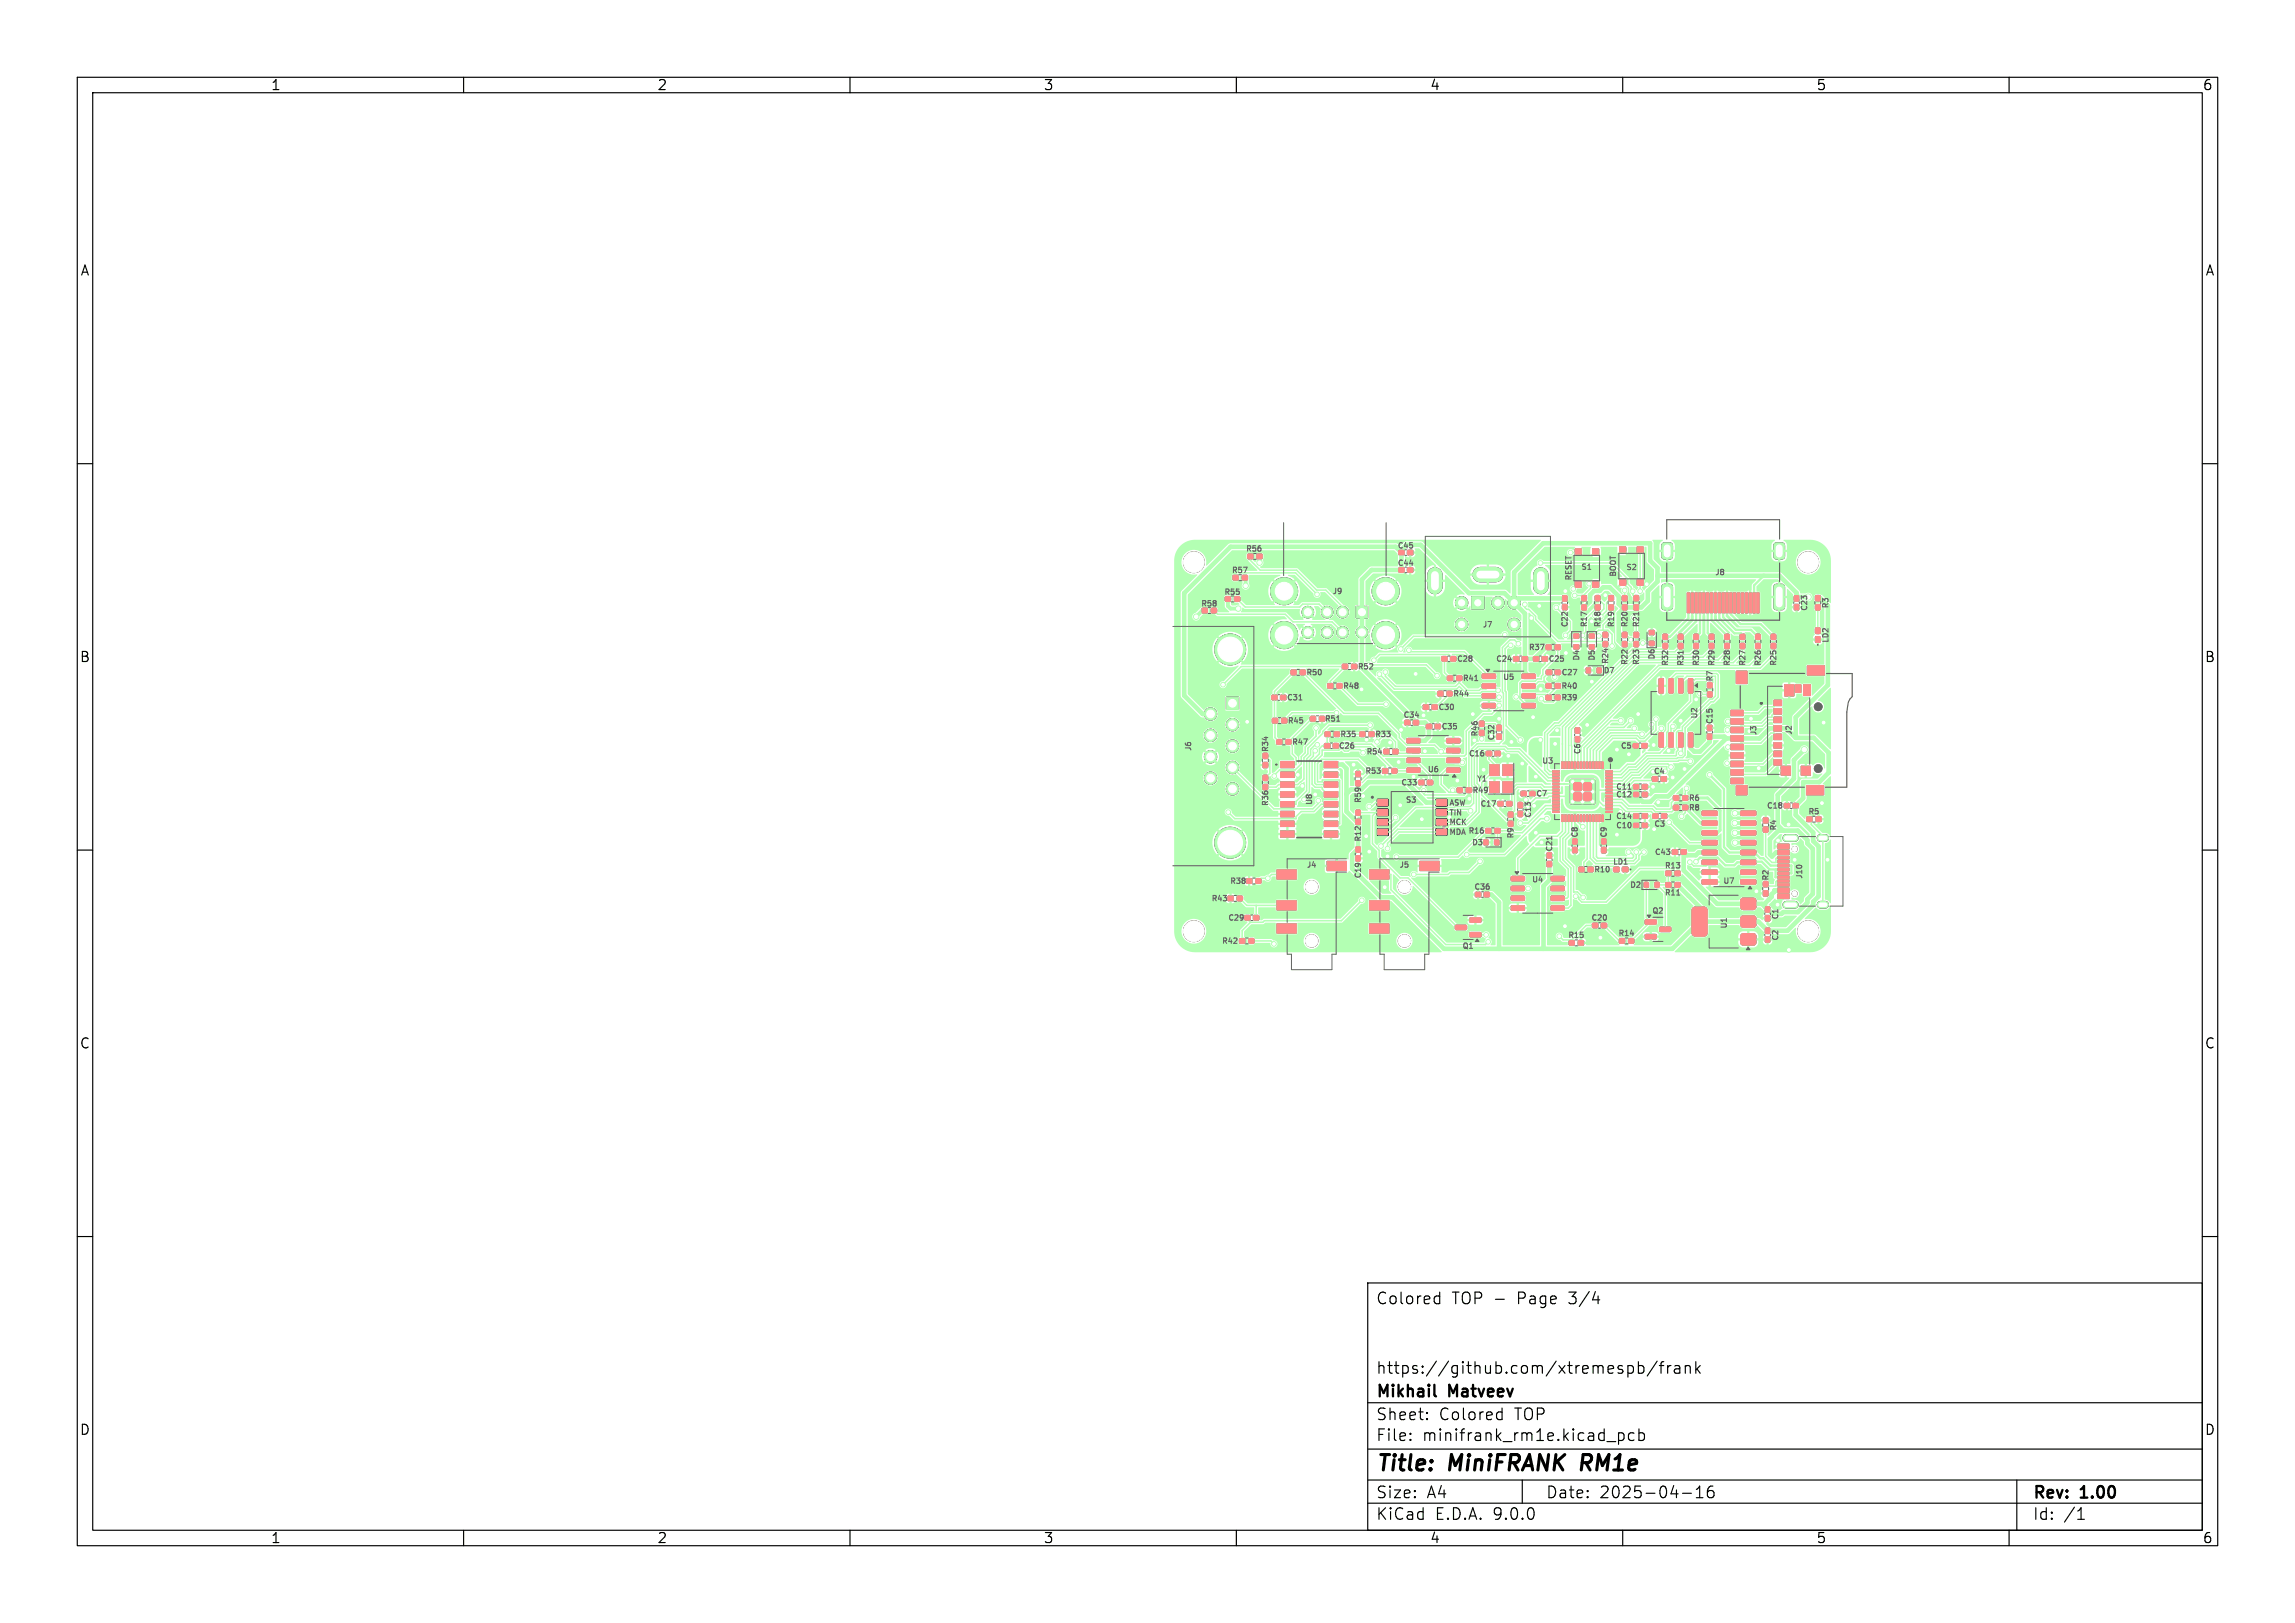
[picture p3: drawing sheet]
<svg xmlns="http://www.w3.org/2000/svg" width="297mm" height="210mm" viewBox="0 0 297 210" stroke-linecap="round" stroke-linejoin="round" font-family="sans-serif">
<defs><g id="words">
<g font-size="2.8">
<text x="178" y="190.9">Title:</text>
<text x="187.7" y="190.9">MiniFRANK</text>
<text x="205.5" y="190.9">RM1e</text>
</g>
<g font-size="2.1">
<text x="178" y="169">Colored</text>
<text x="187.9" y="169">TOP -</text>
<text x="196.5" y="169">Page</text>
<text x="203.3" y="169">3/4</text>
<text x="178" y="178">https://github.com/xtremespb/frank</text>
<text x="178" y="184">Sheet:</text>
<text x="178" y="181.2">Mikhail</text>
<text x="186.2" y="184">Colored</text>
<text x="187.6" y="181.2">Matveev</text>
<text x="196.1" y="184">TOP</text>
<text x="178" y="186.7">File:</text>
<text x="184.1" y="186.7">minifrank_rm1e.kicad_pcb</text>
<text x="178" y="196.9">KiCad</text>
<text x="178" y="194.1">Size:</text>
<text x="184.7" y="194.1">A4</text>
<text x="185.7" y="196.9">E.D.A.</text>
<text x="193.3" y="196.9">9.0.0</text>
<text x="200" y="194.1">Date:</text>
<text x="207" y="194.1">2025-04-16</text>
<text x="263" y="194.3">Rev:</text>
<text x="263" y="196.9">Id:</text>
<text x="267.1" y="196.9">/1</text>
<text x="269.4" y="194.3">1.00</text>
</g>
<g font-size="1.8">
<text x="35" y="11.9">1</text>
<text x="85" y="11.9">2</text>
<text x="135" y="11.9">3</text>
<text x="185" y="11.9">4</text>
<text x="235" y="11.9">5</text>
<text x="285" y="11.9">6</text>
<text x="10.3" y="35.9">A</text>
<text x="285.4" y="35.9">A</text>
<text x="10.3" y="85.9">B</text>
<text x="285.3" y="85.9">B</text>
<text x="10.3" y="135.9">C</text>
<text x="285.3" y="135.9">C</text>
<text x="10.3" y="185.9">D</text>
<text x="285.3" y="185.9">D</text>
<text x="35" y="199.9">1</text>
<text x="85" y="199.9">2</text>
<text x="135" y="199.9">3</text>
<text x="185" y="199.9">4</text>
<text x="235" y="199.9">5</text>
<text x="285" y="199.9">6</text>
</g>
<g font-size="1" fill="#626262">
<text x="161.1" y="71.6">R56</text>
<text x="180.8" y="71.2">C45</text>
<text x="158.3" y="77.2">R55</text>
<text x="159.3" y="74.3">R57</text>
<text x="172.3" y="77.1">J9</text>
<text x="180.8" y="73.4">C44</text>
<text x="203.6" y="75.2" transform="rotate(-90 203.6 75.2)">RESET</text>
<text x="204.5" y="73.9">S1</text>
<text x="209.3" y="74.7" transform="rotate(-90 209.3 74.7)">BOOT</text>
<text x="210.4" y="73.9">S2</text>
<text x="221.9" y="74.6">J8</text>
<text x="155.3" y="78.7">R58</text>
<text x="191.8" y="81.4">J7</text>
<text x="203.1" y="81.3" transform="rotate(-90 203.1 81.3)">C22</text>
<text x="205.6" y="81.3" transform="rotate(-90 205.6 81.3)">R17</text>
<text x="207.3" y="81.3" transform="rotate(-90 207.3 81.3)">R18</text>
<text x="209.1" y="81.3" transform="rotate(-90 209.1 81.3)">R19</text>
<text x="210.8" y="81.3" transform="rotate(-90 210.8 81.3)">R20</text>
<text x="212.3" y="81.3" transform="rotate(-90 212.3 81.3)">R21</text>
<text x="234.1" y="79.2" transform="rotate(-90 234.1 79.2)">C23</text>
<text x="236.8" y="83.3" transform="rotate(-90 236.8 83.3)">LD2</text>
<text x="236.8" y="78.8" transform="rotate(-90 236.8 78.8)">R3</text>
<text x="169" y="87.6">R50</text>
<text x="173.8" y="89.3">R48</text>
<text x="175.7" y="86.8">R52</text>
<text x="188.5" y="85.8">C28</text>
<text x="189.2" y="88.3">R41</text>
<text x="193.5" y="85.8">C24</text>
<text x="194.4" y="88.2">U5</text>
<text x="197.7" y="84.3">R37</text>
<text x="200.3" y="85.8">C25</text>
<text x="202" y="89.3">R40</text>
<text x="202" y="87.6">C27</text>
<text x="204.6" y="85.6" transform="rotate(-90 204.6 85.6)">D4</text>
<text x="206.6" y="85.6" transform="rotate(-90 206.6 85.6)">D5</text>
<text x="207.4" y="87.3">D7</text>
<text x="208.3" y="86.1" transform="rotate(-90 208.3 86.1)">R24</text>
<text x="210.8" y="86.2" transform="rotate(-90 210.8 86.2)">R22</text>
<text x="212.3" y="86.2" transform="rotate(-90 212.3 86.2)">R23</text>
<text x="214.3" y="85.5" transform="rotate(-90 214.3 85.5)">D6</text>
<text x="216.1" y="86.3" transform="rotate(-90 216.1 86.3)">R32</text>
<text x="218.1" y="86.3" transform="rotate(-90 218.1 86.3)">R31</text>
<text x="220.1" y="86.3" transform="rotate(-90 220.1 86.3)">R30</text>
<text x="221.8" y="88.3" transform="rotate(-90 221.8 88.3)">R7</text>
<text x="222.1" y="86.3" transform="rotate(-90 222.1 86.3)">R29</text>
<text x="224.1" y="86.3" transform="rotate(-90 224.1 86.3)">R28</text>
<text x="226.1" y="86.3" transform="rotate(-90 226.1 86.3)">R27</text>
<text x="228.1" y="86.3" transform="rotate(-90 228.1 86.3)">R26</text>
<text x="230.1" y="86.3" transform="rotate(-90 230.1 86.3)">R25</text>
<text x="166.5" y="90.8">C31</text>
<text x="166.6" y="93.8">R45</text>
<text x="171.3" y="93.6">R51</text>
<text x="173.3" y="95.6">R35</text>
<text x="177.9" y="95.6">R33</text>
<text x="181.5" y="93.1">C34</text>
<text x="186.1" y="92.1">C30</text>
<text x="186.5" y="94.6">C35</text>
<text x="188" y="90.3">R44</text>
<text x="191.4" y="95.4" transform="rotate(-90 191.4 95.4)">R46</text>
<text x="193.6" y="95.9" transform="rotate(-90 193.6 95.9)">C32</text>
<text x="202" y="90.8">R39</text>
<text x="219.8" y="93.1" transform="rotate(-90 219.8 93.1)">U2</text>
<text x="221.8" y="93.8" transform="rotate(-90 221.8 93.8)">C15</text>
<text x="227.5" y="95.2" transform="rotate(-90 227.5 95.2)">J3</text>
<text x="232.1" y="95.2" transform="rotate(-90 232.1 95.2)">J2</text>
<text x="154.3" y="97.3" transform="rotate(-90 154.3 97.3)">J6</text>
<text x="164.3" y="97.4" transform="rotate(-90 164.3 97.4)">R34</text>
<text x="167.2" y="96.6">R47</text>
<text x="173.2" y="97.1">C26</text>
<text x="176.5" y="100.3">R53</text>
<text x="176.7" y="97.8">R54</text>
<text x="181.2" y="101.8">C33</text>
<text x="184.7" y="100.1">U6</text>
<text x="189.9" y="98.1">C16</text>
<text x="191" y="101.3">Y1</text>
<text x="199.5" y="99">U3</text>
<text x="204.7" y="97.7" transform="rotate(-90 204.7 97.7)">C6</text>
<text x="209.6" y="97.1">C5</text>
<text x="213.9" y="100.4">C4</text>
<text x="164.3" y="104.4" transform="rotate(-90 164.3 104.4)">R36</text>
<text x="170" y="104.3" transform="rotate(-90 170 104.3)">U8</text>
<text x="176.3" y="104.1" transform="rotate(-90 176.3 104.1)">R59</text>
<text x="181.8" y="104.1">S3</text>
<text x="187.5" y="105.7">TIN</text>
<text x="187.5" y="104.4">ASW</text>
<text x="187.5" y="106.9">MCK</text>
<text x="190.5" y="102.8">R49</text>
<text x="191.4" y="104.6">C17</text>
<text x="198.3" y="105.9" transform="rotate(-90 198.3 105.9)">C13</text>
<text x="198.7" y="103.2">C7</text>
<text x="209" y="106.2">C14</text>
<text x="209" y="107.4">C10</text>
<text x="209" y="102.4">C11</text>
<text x="209" y="103.4">C12</text>
<text x="214" y="107.2">C3</text>
<text x="218.5" y="103.8">R6</text>
<text x="218.5" y="105.1">R8</text>
<text x="228.5" y="104.8">C18</text>
<text x="230.1" y="107.6" transform="rotate(-90 230.1 107.6)">R4</text>
<text x="233.9" y="105.6">R5</text>
<text x="169" y="112.5">J4</text>
<text x="176.3" y="113.8" transform="rotate(-90 176.3 113.8)">C19</text>
<text x="176.3" y="109.1" transform="rotate(-90 176.3 109.1)">R12</text>
<text x="181" y="112.5">J5</text>
<text x="187.5" y="108.2">MDA R16</text>
<text x="190.4" y="109.6">D3</text>
<text x="196.1" y="108.6" transform="rotate(-90 196.1 108.6)">R9</text>
<text x="201.1" y="110.3" transform="rotate(-90 201.1 110.3)">C21</text>
<text x="204.4" y="108.4" transform="rotate(-90 204.4 108.4)">C8</text>
<text x="206.3" y="113.1">R10</text>
<text x="208.1" y="108.4" transform="rotate(-90 208.1 108.4)">C9</text>
<text x="208.6" y="112.1">LD1</text>
<text x="214" y="110.8">C43</text>
<text x="215.3" y="112.6">R13</text>
<text x="233.4" y="113.8" transform="rotate(-90 233.4 113.8)">J10</text>
<text x="156.7" y="116.8">R43</text>
<text x="158.8" y="119.3">C29</text>
<text x="159.1" y="114.6">R38</text>
<text x="190.7" y="115.3">C36</text>
<text x="198.2" y="114.4">U4</text>
<text x="205.8" y="119.3">C20</text>
<text x="210.8" y="115.1">D2</text>
<text x="213.7" y="118.4">Q2</text>
<text x="215.3" y="116.1">R11</text>
<text x="222.9" y="114.5">U7</text>
<text x="229.1" y="114" transform="rotate(-90 229.1 114)">R2</text>
<text x="230.3" y="119.1" transform="rotate(-90 230.3 119.1)">C1</text>
<text x="158" y="122.3">R42</text>
<text x="189.2" y="123">Q1</text>
<text x="202.8" y="121.6">R15</text>
<text x="209.3" y="121.3">R14</text>
<text x="223.7" y="120.3" transform="rotate(-90 223.7 120.3)">U1</text>
<text x="230.3" y="121.8" transform="rotate(-90 230.3 121.8)">C2</text>
</g>
</g></defs>
<g fill="none" stroke="#000" stroke-width=".15">
<path d="M10 10h277v190h-277zM12 12h273v186h-273zM60 10v2M110 10v2M160 10v2M210 10v2M260 10v2M10 60h2M285 60h2M10 110h2M285 110h2M10 160h2"/>
<path d="M177 166h108v32h-108zM185.9 167.7l.4 .1M186.3 167.2v1.5M186.3 168.6l-.4 .1M206.1 168.2h.9M210.7 176.8l.4-.1 .3 .3v.4l-.2 .2-.1 .1-.4-.1M212 176.8l.5-.1 .2 .3v.4l-.1 .2-.1 .1-.5-.1M212 176.2v1.5M214.5 176.1l-1.3 2M214.7 176.7h.6M215.3 176.2l-.3 .1v.1v1.3M215.8 176.7v1"/>
<path d="M216.2 176.7a.38 .38 0 0 0-.4 .3M216.7 176.8l.2-.1 .4 .1 .1 .9M217.4 177.1h-.5a.29 .29 0 0 0-.2 .3 .29 .29 0 0 0 .2 .3l.5-.1M218.1 176.8a.37 .37 0 0 1 .6 .1v.8M218.1 176.7v1M219.5 176.2v1.5M219.6 177.1l.4 .6M220 176.7l-.5 .6M285 160h2M60 198v2M110 198v2M160 198v2"/>
<path d="M177 194.5h108M177 191.5h108M177 187.5h108M177 181.5h108M182.5 186.3h.1l-.1 .1M182.5 186.3v.1M182.5 185.5v.1M182.5 185.5h.1l-.1 .1M184.7 183.6v.1M184.7 183.6h-.1l.1 .1M184.7 182.8v.1M184.7 182.8h-.1l.1 .1"/>
<path d="M194 182.7l.4 .1M194.4 182.2v1.5M194.4 183.6l-.4 .1M197 191.5v3M209.5 185.4v1.5M209.5 185.5l.4-.1 .3 .3v.4l-.2 .2-.1 .1-.4-.1M210 198v2M211.5 185.5l-.5-.1-.3 .3v.4l.2 .2 .1 .1 .5-.1M212.1 185.5l.4-.1 .3 .3v.4l-.1 .2-.2 .1-.4-.1M212.1 184.9v1.5M217.7 193.2h1.2M219.5 193.8h.9"/>
<path d="M219.5 192.7l.5-.4v1.5M221.7 192.3a.59 .59 0 0 0-.7 .6v.6l.1 .2 .4 .1 .2-.1 .1-.5-.1-.3h-.5l-.2 .3M260 198v2M261 191.5v6.5M268.9 196.6h.8M269 195.5l.3-.4v1.5"/>
</g>
<path d="M204.9 188.2l-.3 2" fill="none" stroke="#000" stroke-width=".4"/>
<path d="M185.6 180.5l.2 .2" fill="none" stroke="#000" stroke-width=".3"/>
<g fill="#000" stroke="#000" stroke-width=".13">
<path d="M155.6 78.7h.6v.6h-.6zM156.8 78.7h.6v.6h-.6zM158.6 77.2h.6v.6h-.6zM159.8 77.2h.6v.6h-.6zM159.6 74.5h.6v.5h-.6zM160.8 74.5h.6v.5h-.6zM161.5 71.7h.6v.6h-.6zM162.7 71.7h.6v.6h-.6zM175.5 78.5h1.5v1.5h-1.5zM181 73.5h.7v.5h-.7zM181 71.2h.7v.6h-.7zM182.2 73.5h.6v.5h-.6z"/>
<path d="M182.2 71.2h.6v.6h-.6zM190.4 77.2h1.6v1.6h-1.6zM202.2 77.1h.6v.7h-.6zM202.2 78.2h.6v.7h-.6zM203.9 75.2h.7v.8h-.7zM203.9 71h.7v.8h-.7zM204.7 78.3h.6v.6h-.6zM204.7 77.1h.6v.6h-.6zM206.1 75.2h.8v.8h-.8zM206.1 71h.8v.8h-.8zM206.5 77.1h.5v.6h-.5zM206.5 78.3h.5v.6h-.5z"/>
<path d="M208.2 77.1h.6v.6h-.6zM208.2 78.3h.6v.6h-.6zM210 78.3h.5v.6h-.5zM210 77.1h.5v.6h-.5zM209.6 70.8h.8v.7h-.8zM209.6 75h.8v.7h-.8zM211.5 78.3h.5v.6h-.5zM211.5 77.1h.5v.6h-.5zM211.9 70.8h.7v.7h-.7zM211.9 75h.7v.7h-.7zM215.1 70.4l.3-.2 .8 .1 .2 .1 .1 1.6-.2 .3h-.9l-.3-.1zM215.1 75.7l.2-.1h.8l.2 .1 .1 .2 .1 2.7-.1 .2-.2 .1h-.9l-.2-.3z"/>
<path d="M218.4 76.7h.3v2.6h-.3zM218.8 76.7h.4v2.6h-.4zM219.3 76.7h.3v2.6h-.3zM219.8 76.7h.3v2.6h-.3zM220.3 76.7h.3v2.6h-.3zM220.8 76.7h.3v2.6h-.3zM221.4 76.7h.3v2.6h-.3zM221.9 76.7h.3v2.6h-.3zM222.3 76.7h.3v2.6h-.3zM222.8 76.7h.3v2.6h-.3zM223.3 76.7h.3v2.6h-.3zM223.8 76.7h.3v2.6h-.3z"/>
<path d="M224.4 76.7h.2v2.6h-.2zM224.9 76.7h.3v2.6h-.3zM225.3 76.7h.4v2.6h-.4zM225.8 76.7h.3v2.6h-.3zM226.3 76.7h.3v2.6h-.3zM226.8 76.7h.3v2.6h-.3zM227.3 76.7h.3v2.6h-.3zM229.7 75.7l1-.1 .2 .3v2.7v.2l-.2 .1h-.9l-.2-.3-.1-2.6zM229.6 70.4l.3-.2 .8 .1 .2 .1v1.6l-.1 .3h-.9l-.3-.1zM232.2 77.1h.6v.7h-.6zM232.2 78.2h.6v.7h-.6zM235 78.3h.5v.6h-.5z"/>
<path d="M235 77.1h.5v.6h-.5zM158.7 90.2h1.6v1.6h-1.6zM163.5 97.5h.5v.6h-.5zM163.5 98.7h.5v.6h-.5zM164.6 90h.7v.5h-.7zM165.2 95.7h.7v.6h-.7zM164.7 93h.6v.5h-.6zM165.7 90h.7v.5h-.7zM165.7 98.5h1.8v.8h-1.8zM165.7 99.9h1.8v.7h-1.8zM166.4 95.7h.7v.6h-.7zM165.9 93h.6v.5h-.6z"/>
<path d="M167.1 86.7h.6v.6h-.6zM168.3 86.7h.6v.6h-.6zM169.6 92.7h.6v.6h-.6zM170.8 92.7h.6v.6h-.6zM171.4 99.9h1.7v.7h-1.7zM171.4 98.5h1.7v.8h-1.7zM171.4 96.2h.7v.6h-.7zM171.5 94.7h.6v.6h-.6zM171.8 88.5h.7v.5h-.7zM172.6 96.2h.6v.6h-.6zM172.7 94.7h.6v.6h-.6zM173.7 86h.7v.5h-.7z"/>
<path d="M173 88.5h.7v.5h-.7zM174.9 86h.7v.5h-.7zM175.5 99.8h.5v.7h-.5zM176 94.7h.6v.6h-.6zM177.2 94.7h.6v.6h-.6zM179.1 97h.6v.5h-.6zM178.9 99.5h.7v.5h-.7zM180.3 97h.6v.5h-.6zM180.1 99.5h.7v.5h-.7zM181.8 93.2h.6v.6h-.6zM182.9 93.2h.7v.6h-.7zM182.1 95.6h1.6l.1 .1v.4h-.2h-1.5l-.1-.1z"/>
<path d="M182.1 96.9l1.6-.1 .1 .2v.3l-.2 .1h-1.5l-.1-.1zM182.1 98.1h1.6l.1 .1v.4l-.2 .1h-1.5l-.1-.2zM182.1 99.4h1.6l.1 .1v.4l-.2 .1-1.5-.1-.1-.1zM184.2 91.2h.7v.6h-.7zM184.6 93.7h.7v.6h-.7zM185.3 91.2h.7v.6h-.7zM185.7 93.7h.7v.6h-.7zM186.1 89.5h.6v.5h-.6zM187.3 89.5h.6v.5h-.6zM186.6 85h.7v.5h-.7zM187.3 87.5h.7v.5h-.7zM187.7 85h.7v.5h-.7z"/>
<path d="M187.2 99.4h1.7l.1 .1-.1 .4-.1 .1-1.5-.1-.1-.1zM187.2 98.1h1.7l.1 .1-.1 .4-.1 .1h-1.5l-.1-.2zM187.2 96.9l1.7-.1 .1 .2-.1 .3-.1 .1h-1.5l-.1-.1zM187.2 95.6h1.7l.1 .1-.1 .4h-.1h-1.5l-.1-.1zM188.5 87.5h.7v.5h-.7zM191.5 94.5h.5v.7h-.5zM191.5 93.3h.5v.7h-.5zM191.8 87.2h1.7l.1 .2-.1 .3-.1 .1h-1.5l-.1-.1zM191.8 88.5h1.7l.1 .1-.1 .4-.1 .1h-1.5l-.1-.2zM191.8 89.8h1.7l.1 .1-.1 .3-.1 .1h-1.5l-.1-.1zM191.8 91.1l1.7-.1 .1 .2-.1 .3-.1 .1h-1.5l-.1-.1zM192.4 97.2h.6v.6h-.6z"/>
<path d="M193.5 97.2h.6v.6h-.6zM193.7 93.9h.6v.6h-.6zM193.7 95h.6v.6h-.6zM195.9 85h.6v.5h-.6zM197 91.1l1.6-.1 .1 .2v.3l-.2 .1h-1.5l-.1-.1zM197 89.8h1.6l.1 .1v.3l-.2 .1h-1.5l-.1-.1zM197 88.5h1.6l.1 .1v.4l-.2 .1h-1.5l-.1-.2zM197 87.2h1.6l.1 .2v.3l-.2 .1h-1.5l-.1-.1zM197 85h.7v.5h-.7zM198.5 85h.6v.5h-.6zM200.1 90h.6v.5h-.6zM200.1 88.5h.6v.5h-.6z"/>
<path d="M200.1 86.7h.7v.6h-.7zM199.6 85h.6v.5h-.6zM200.1 83.5h.6v.5h-.6zM201.3 86.7h.6v.6h-.6zM201.3 90h.6v.5h-.6zM201.3 88.5h.6v.5h-.6zM200.9 99.8l.8-.1 .1 .2h-.8zM201.3 83.5h.6v.5h-.6zM202.1 98.6h.2l-.1 .8h-.1zM202.5 98.6h.2l-.1 .8h-.1zM202.9 98.6h.2l-.1 .8h-.1zM203.3 98.6h.2l-.1 .8h-.1z"/>
<path d="M203.7 82h.6v.6h-.6zM203.7 83.4h.6v.6h-.6zM203.7 98.6h.2l-.1 .8h-.1zM203.9 95.3h.5v.7h-.5zM203.9 94.2h.5v.7h-.5zM204.1 98.6h.2l-.1 .8h-.1zM204.5 98.6h.2l-.1 .8h-.1zM204.9 98.6h.2l-.1 .8h-.1zM205.3 86.4h.5v.7h-.5zM205.3 98.6h.2l-.1 .8h-.1zM205.7 82h.6v.6h-.6zM205.7 83.4h.6v.6h-.6z"/>
<path d="M205.7 98.6h.2l-.1 .8h-.1zM206.1 98.6h.2v.8h-.2zM206.7 86.4h.5v.7h-.5zM206.5 98.6h.2l-.1 .8h-.1zM206.9 98.6h.2v.8h-.2zM207.3 98.6h.2l-.1 .8h-.1zM207.5 81.8h.5v.7h-.5zM207.5 83h.5v.7h-.5zM207.8 99.8l.8-.1 .1 .2h-.8zM210 83h.5v.7h-.5zM210 81.8h.5v.7h-.5zM211.4 96.2h.6v.6h-.6z"/>
<path d="M211.5 81.8h.5v.7h-.5zM211.5 83h.5v.7h-.5zM212.5 96.2h.6v.6h-.6zM213.4 83h.7v.5h-.7zM213.4 81.6h.7v.5h-.7zM214.7 87.8h.4l.2 .1v1.7l-.1 .1h-.4l-.1-.1zM214.7 94.8h.4l.2 .1v1.7l-.1 .1h-.4l-.1-.1zM215.2 82.1h.6v.6h-.6zM215.2 83.3h.6v.6h-.6zM216 87.8h.4l.1 .1v1.7v.1h-.4l-.1-.1zM216 94.8h.4l.1 .1v1.7v.1h-.4l-.1-.1zM217.2 82.1h.6v.6h-.6z"/>
<path d="M217.2 83.3h.6v.6h-.6zM217.3 87.8h.4l.1 .1v1.7l-.1 .1h-.3l-.2-.1zM217.3 94.8h.4l.1 .1v1.7l-.1 .1h-.3l-.2-.1zM218.5 87.8h.4l.2 .1v1.7l-.1 .1h-.4l-.1-.1zM218.5 94.8h.4l.2 .1v1.7l-.1 .1h-.4l-.1-.1zM219.2 82.1h.6v.6h-.6zM219.2 83.3h.6v.6h-.6zM221 95h.5v.6h-.5zM221 93.9h.5v.6h-.5zM221 88.3h.5v.7h-.5zM221 89.5h.5v.7h-.5zM221.2 82.1h.6v.6h-.6z"/>
<path d="M221.2 83.3h.6v.6h-.6zM223.2 82.1h.6v.6h-.6zM223.2 83.3h.6v.6h-.6zM224 91.9h1.6v.7h-1.6zM224 93h1.6v.7h-1.6zM224 94.1h1.6v.7h-1.6zM224 95.2h1.6v.7h-1.6zM224 96.3h1.6v.7h-1.6zM224 97.4h1.6v.7h-1.6zM224 98.5h1.6v.7h-1.6zM224 99.6h1.6v.7h-1.6zM224.7 86.9h1.4v1.6h-1.4z"/>
<path d="M225.2 82.1h.6v.6h-.6zM225.2 83.3h.6v.6h-.6zM227.2 82.1h.6v.6h-.6zM227.2 83.3h.6v.6h-.6zM229.2 82.1h.6v.6h-.6zM229.2 83.3h.6v.6h-.6zM229.6 90.6h1v.7h-1zM229.6 91.7h1v.7h-1zM229.6 92.8h1v.7h-1zM229.6 93.9h1v.7h-1zM229.6 95h1v.7h-1zM229.6 96.1h1v.7h-1z"/>
<path d="M229.6 97.2h1v.7h-1zM229.6 98.3h1v.7h-1zM230.9 88.6h1.3v1.5h-1.3zM232.3 88.6h.7v1h-.7zM233.4 88.6h.9v1.4h-.9zM235 82.4h.5v.7h-.5zM235 81.3h.5v.6h-.5zM233.9 86.2h2.2v1.2h-2.2zM158.9 116h.7v.5h-.7zM160.1 116h.7v.5h-.7zM161.1 118.5h.7v.5h-.7zM161.3 113.7h.7v.6h-.7z"/>
<path d="M162.2 118.5h.7v.5h-.7zM162.5 113.7h.7v.6h-.7zM163.5 101.5h.5v.7h-.5zM163.5 100.3h.5v.7h-.5zM165.7 101.2h1.8v.7h-1.8zM165.7 102.4h1.8v.7h-1.8zM165.7 103.7h1.8v.7h-1.8zM165.7 105h1.8v.7h-1.8zM165.7 106.3h1.8v.7h-1.8zM165.7 107.5h1.8v.8h-1.8zM165.2 116.6h2.5v1.2h-2.5zM165.2 112.6h2.5v1.2h-2.5z"/>
<path d="M171.4 107.5h1.7v.8h-1.7zM171.4 106.3h1.7v.7h-1.7zM171.4 105h1.7v.7h-1.7zM171.4 103.7h1.7v.7h-1.7zM171.4 102.4h1.7v.7h-1.7zM171.4 101.2h1.7v.7h-1.7zM171.7 111.5h2.5v1.2h-2.5zM175.5 106h.5v.7h-.5zM175.5 104.8h.5v.7h-.5zM175.5 109.6h.5v.7h-.5zM175.5 110.7h.5v.7h-.5zM175.5 101h.5v.7h-.5z"/>
<path d="M178.2 103.4h1.4l.1 .9h-1.4zM178.2 104.7l1.4-.1 .1 .9-1.4 .1zM178.2 105.9h1.4l.1 .9-1.4 .1zM178.2 107.2h1.4l.1 .9h-1.4zM177.2 116.6h2.6v1.2h-2.6zM177.2 112.6h2.6v1.2h-2.6zM183.6 101h.7v.5h-.7zM184.7 101h.7v.5h-.7zM185.9 103.4h1.3l.1 .9h-1.4zM185.9 104.7l1.3-.1 .1 .9-1.4 .1zM185.9 105.9h1.3l.1 .9-1.4 .1zM185.9 107.2h1.3l.1 .9h-1.4z"/>
<path d="M183.8 111.5h2.5v1.2h-2.5zM188.6 102h.6v.5h-.6zM189.8 102h.6v.5h-.6zM191 115.5h.6v.5h-.6zM190.2 118.8h1.4l.1 .1v.4l-.2 .1-1.2-.1-.1-.1zM192 108.7h.6v.6h-.6zM192.1 115.5h.6v.5h-.6zM192.3 107.2h.6v.6h-.6zM193.4 108.7h.6v.6h-.6zM192.8 99h1.2v1.4h-1.2zM192.8 101.2h1.2v1.4h-1.2zM193.5 107.2h.6v.6h-.6z"/>
<path d="M193.9 103.7h.6v.6h-.6zM195.6 113.4h1.6l.1 .1v.4l-.2 .1h-1.5l-.1-.2zM195.6 114.7h1.6l.1 .1v.4l-.2 .1-1.5-.1-.1-.1zM195.6 116l1.6-.1 .1 .2v.3l-.2 .1h-1.5l-.1-.1zM195.6 117.2h1.6l.1 .2v.3l-.2 .1h-1.5l-.1-.1zM195.2 105.1h.6v.6h-.6zM195.2 106.3h.6v.6h-.6zM195 103.7h.6v.6h-.6zM194.5 101.2h1.2v1.4h-1.2zM194.5 99h1.2v1.4h-1.2zM196.5 103.9h.5v.6h-.5zM196.5 105h.5v.6h-.5z"/>
<path d="M196.9 102.4h.6v.6h-.6zM198 102.4h.6v.6h-.6zM200.2 111.5h.6v.6h-.6zM200.2 110.4h.6v.6h-.6zM200.7 117.2h1.7l.1 .2-.1 .3-.1 .1h-1.5l-.1-.1zM200.7 116l1.7-.1 .1 .2-.1 .3-.1 .1h-1.5l-.1-.1zM200.7 114.7h1.7l.1 .1-.1 .4-.1 .1-1.5-.1-.1-.1zM200.7 113.4h1.7l.1 .1-.1 .4-.1 .1h-1.5l-.1-.2zM200.9 100.2l.8-.1 .1 .2h-.8zM200.9 100.6l.8-.1 .1 .2h-.8zM200.9 101l.8-.1 .1 .2h-.8zM200.9 101.4l.8-.1 .1 .2h-.8z"/>
<path d="M200.9 101.8l.8-.1 .1 .2h-.8zM200.9 102.2l.8-.1 .1 .2h-.8zM200.9 102.6l.8-.1 .1 .2h-.8zM200.9 103l.8-.1 .1 .2h-.8zM200.9 103.4l.8-.1 .1 .2h-.8zM200.9 103.8l.8-.1 .1 .2h-.8zM200.9 104.2l.8-.1 .1 .2h-.8zM200.9 104.6l.8-.1 .1 .2h-.8zM200.9 105l.8-.1 .1 .2h-.8zM202.1 105.5h.2l-.1 .8h-.1zM202.5 105.5h.2l-.1 .8h-.1zM202.9 105.5h.2l-.1 .8h-.1z"/>
<path d="M203.3 105.5h.2l-.1 .8h-.1zM203.7 105.5h.2l-.1 .8h-.1zM203.5 108.5h.6v.7h-.6zM203.5 109.7h.6v.6h-.6zM204.1 105.5h.2l-.1 .8h-.1zM204.5 105.5h.2l-.1 .8h-.1zM204.3 112.2h.7v.6h-.7zM204.9 105.5h.2l-.1 .8h-.1zM205.3 105.5h.2l-.1 .8h-.1zM205.7 105.5h.2l-.1 .8h-.1zM206.1 119.5h.7v.5h-.7zM205.5 112.2h.7v.6h-.7z"/>
<path d="M206.1 105.5h.2v.8h-.2zM203.2 100.9h3.2v3.1h-3.2zM206.5 105.5h.2l-.1 .8h-.1zM206.9 105.5h.2v.8h-.2zM207.2 119.5h.7v.5h-.7zM207.3 105.5h.2l-.1 .8h-.1zM207.3 108.5h.5v.7h-.5zM207.3 109.7h.5v.6h-.5zM207.8 105l.8-.1 .1 .2h-.8zM207.8 104.6l.8-.1 .1 .2h-.8zM207.8 104.2l.8-.1 .1 .2h-.8zM207.8 103.8l.8-.1 .1 .2h-.8z"/>
<path d="M207.8 103.4l.8-.1 .1 .2h-.8zM207.8 103l.8-.1 .1 .2h-.8zM207.8 102.6l.8-.1 .1 .2h-.8zM207.8 102.2l.8-.1 .1 .2h-.8zM207.8 101.8l.8-.1 .1 .2h-.8zM207.8 101.4l.8-.1 .1 .2h-.8zM207.8 101l.8-.1 .1 .2h-.8zM207.8 100.6l.8-.1 .1 .2h-.8zM207.8 100.2l.8-.1 .1 .2h-.8zM208.8 112.2h.7v.6h-.7zM210 112.2h.7v.6h-.7zM211.4 105.3h.7v.6h-.7z"/>
<path d="M211.4 106.5h.7v.6h-.7zM211.4 101.5h.7v.6h-.7zM211.4 102.5h.7v.6h-.7zM212.5 105.3h.7v.6h-.7zM212.5 106.5h.7v.6h-.7zM212.5 101.5h.7v.6h-.7zM212.5 102.5h.7v.6h-.7zM212.9 119h1.4l.1 .2v.3l-.2 .1h-1.2l-.1-.1zM212.8 114.2h.5v.6h-.5zM213.9 100.5h.6v.6h-.6zM213.9 105.3h.7v.6h-.7zM214.2 114.2h.5v.6h-.5z"/>
<path d="M215 100.5h.6v.6h-.6zM215 105.3h.7v.6h-.7zM215.6 112.7h.6v.6h-.6zM215.6 114.2h.6v.6h-.6zM216.8 112.7h.6v.6h-.6zM216.4 110h.7v.5h-.7zM216.6 103h.6v.5h-.6zM216.6 104.2h.6v.6h-.6zM216.8 114.2h.6v.6h-.6zM217.6 110h.6v.5h-.6zM217.8 103h.6v.5h-.6zM217.8 104.2h.6v.6h-.6z"/>
<path d="M220.3 105l1.9-.1v.2v.3l-.1 .1h-1.8v-.1zM220.3 106.2h1.9v.2v.3l-.1 .1h-1.8v-.1zM220.3 107.5h1.9v.1v.4l-.1 .1h-1.8v-.2zM220.3 108.8h1.9v.1v.3l-.1 .1h-1.8v-.1zM220.3 110.1l1.9-.1v.2v.3l-.1 .1h-1.8v-.1zM220.3 111.3h1.9v.1v.4l-.1 .1h-1.8v-.2zM220.3 112.6h1.9v.1v.4l-.1 .1-1.8-.1v-.1zM220.3 113.9l1.9-.1v.2v.3l-.1 .1h-1.8v-.1zM224 100.7h1.6v.7h-1.6zM224.7 101.7h1.4v1.2h-1.4zM225.3 118.7l.3-.2 1.5 .1 .1 .3v.9l-.3 .2-1.5-.1-.2-.3zM225.3 116.4l.3-.2 1.5 .1 .1 .3v.9l-.3 .2-1.5-.1-.2-.3z"/>
<path d="M225.3 113.9l1.9-.1v.2v.3l-.1 .1h-1.8l-.1-.1zM225.3 112.6h1.9v.1v.4l-.1 .1-1.8-.1-.1-.1zM225.3 111.3h1.9v.1v.4l-.1 .1h-1.8l-.1-.2zM225.3 110.1l1.9-.1v.2v.3l-.1 .1h-1.8l-.1-.1zM225.3 108.8h1.9v.1v.3l-.1 .1h-1.8l-.1-.1zM225.3 107.5h1.9v.1v.4l-.1 .1h-1.8l-.1-.2zM225.3 106.2h1.9v.2v.3l-.1 .1h-1.8l-.1-.1zM225.3 105l1.9-.1v.2v.3l-.1 .1h-1.8l-.1-.1zM228.2 115.3h.6v.6h-.6zM228.2 114.1h.6v.6h-.6zM228.2 105.8h.6v.7h-.6zM228.2 107h.6v.7h-.6z"/>
<path d="M228.5 117.4h.5v.6h-.5zM228.5 118.5h.5v.6h-.5zM230.9 104h.7v.5h-.7zM230.1 115.7h1.4v.6h-1.4zM230.1 114.9h1.4v.6h-1.4zM230.1 114.4h1.4v.3h-1.4zM230.1 113.9h1.4v.3h-1.4zM230.1 113.4h1.4v.3h-1.4zM230.1 112.9h1.4v.3h-1.4zM230.1 112.4h1.4v.3h-1.4zM230.1 111.9h1.4v.3h-1.4zM230.1 111.4h1.4v.3h-1.4z"/>
<path d="M230.1 110.9h1.4v.3h-1.4zM230.1 110h1.4v.6h-1.4zM230.1 109.2h1.4v.6h-1.4zM230.5 99.2h1.2v1.1h-1.2zM232.1 104h.6v.5h-.6zM233.8 105.7h.7v.6h-.7zM233.1 99.2h1.2v1.1h-1.2zM235 105.7h.7v.6h-.7zM233.8 101.7h2.2v1.2h-2.2zM160.4 121.5h.7v.5h-.7zM161.6 121.5h.7v.5h-.7zM165.2 119.6h2.5v1.2h-2.5z"/>
<path d="M177.2 119.6h2.6v1.2h-2.6zM188.4 119.7h1.3l.1 .2v.3l-.2 .1h-1.2l-.1-.1zM190.2 120.7h1.4l.1 .1v.4l-.2 .1-1.2-.1-.1-.1zM203.1 121.7h.6v.6h-.6zM204.3 121.7h.6v.6h-.6zM209.6 121.5h.6v.5h-.6zM210.8 121.5h.6v.5h-.6zM212.9 120.9h1.4l.1 .2v.3l-.2 .1h-1.2l-.1-.1zM214.8 120h1.3l.1 .1v.4l-.1 .1-1.2-.1-.1-.1zM219.1 117.5l.2-.1h1.1h.3l.2 .2v3.1v.2l-.2 .2h-1.4l-.3-.2v-3zM225.3 121l.3-.2 1.5 .1 .1 .3v.9l-.3 .2-1.5-.1-.2-.3zM228.5 120.1h.5v.7h-.5z"/>
<path d="M228.5 121.2h.5v.7h-.5z"/>
<circle cx="154.5" cy="72.7" r="1.35"/>
<circle cx="166.2" cy="76.5" r="1.75"/>
<circle cx="169.2" cy="79.2" r=".75"/>
<circle cx="171.7" cy="79.2" r=".75"/>
<circle cx="173.7" cy="79.2" r=".75"/>
<circle cx="179.3" cy="76.5" r="1.75"/>
<circle cx="189.1" cy="78" r=".8"/>
<circle cx="193.8" cy="78" r=".8"/>
<circle cx="195.9" cy="78" r=".8"/>
<circle cx="234" cy="72.7" r="1.35"/>
<circle cx="156.7" cy="92.4" r=".8"/>
<circle cx="156.7" cy="97.9" r=".8"/>
<circle cx="156.7" cy="95.2" r=".8"/>
<circle cx="159.2" cy="84" r="2"/>
<circle cx="159.5" cy="99.3" r=".8"/>
<circle cx="159.5" cy="93.8" r=".8"/>
<circle cx="159.5" cy="96.5" r=".8"/>
<circle cx="166.2" cy="82.2" r="1.75"/>
<circle cx="169.2" cy="81.8" r=".75"/>
<circle cx="171.7" cy="81.8" r=".75"/>
<circle cx="173.7" cy="81.8" r=".75"/>
<circle cx="176.2" cy="81.8" r=".75"/>
<circle cx="179.3" cy="82.2" r="1.75"/>
<circle cx="189.1" cy="80.8" r=".8"/>
<circle cx="195.9" cy="80.8" r=".8"/>
<circle cx="235.3" cy="91.5" r=".5"/>
<circle cx="235.3" cy="99.5" r=".5"/>
<circle cx="156.7" cy="100.7" r=".8"/>
<circle cx="159.2" cy="109" r="2"/>
<circle cx="159.5" cy="102.1" r=".8"/>
<circle cx="169.7" cy="114.7" r=".8"/>
<circle cx="181.8" cy="114.7" r=".8"/>
<circle cx="232.3" cy="115.6" r=".32"/>
<circle cx="232.3" cy="109.9" r=".32"/>
<circle cx="154.5" cy="120.5" r="1.35"/>
<circle cx="169.7" cy="121.7" r=".8"/>
<circle cx="181.8" cy="121.7" r=".8"/>
<circle cx="234" cy="120.5" r="1.35"/>
</g>
<path d="M231.2 117.1h1.1M231.2 108.4h1.1M235.6 117.1h.6M235.6 108.4h.6" fill="none" stroke="#000" stroke-width="1"/>
<path d="M185.7 74.4v1.5M191.5 74.4h2.1M199.4 74.4v1.5" fill="none" stroke="#000" stroke-width="2"/>
<g fill="#b3ffb3" stroke="#b3ffb3" stroke-width=".13">
<path d="M203.9 95.3h.5v.7h-.5z"/>
<path d="M203.9 94.2h.5v.7h-.5z"/>
<path d="M230.1 115.7h1.4v.6h-1.4z"/>
<path d="M230.1 114.9h1.4v.6h-1.4z"/>
<path d="M230.1 114.4h1.4v.3h-1.4z"/>
<path d="M230.1 113.9h1.4v.3h-1.4z"/>
<path d="M230.1 113.4h1.4v.3h-1.4z"/>
<path d="M230.1 112.9h1.4v.3h-1.4z"/>
<path d="M230.1 112.4h1.4v.3h-1.4z"/>
<path d="M230.1 111.9h1.4v.3h-1.4z"/>
<path d="M230.1 111.4h1.4v.3h-1.4z"/>
<path d="M230.1 110.9h1.4v.3h-1.4z"/>
<path d="M230.1 110h1.4v.6h-1.4z"/>
<path d="M230.1 109.2h1.4v.6h-1.4z"/>
<path d="M218.5 87.8h.4l.2 .1v1.7l-.1 .1h-.4l-.1-.1z"/>
<path d="M217.3 87.8h.4l.1 .1v1.7l-.1 .1h-.3l-.2-.1z"/>
<path d="M216 87.8h.4l.1 .1v1.7v.1h-.4l-.1-.1z"/>
<path d="M214.7 87.8h.4l.2 .1v1.7l-.1 .1h-.4l-.1-.1z"/>
<path d="M214.7 94.8h.4l.2 .1v1.7l-.1 .1h-.4l-.1-.1z"/>
<path d="M216 94.8h.4l.1 .1v1.7v.1h-.4l-.1-.1z"/>
<path d="M217.3 94.8h.4l.1 .1v1.7l-.1 .1h-.3l-.2-.1z"/>
<path d="M218.5 94.8h.4l.2 .1v1.7l-.1 .1h-.4l-.1-.1z"/>
<path d="M201.3 83.5h.6v.5h-.6z"/>
<path d="M200.1 83.5h.6v.5h-.6z"/>
<path d="M171.4 96.2h.7v.6h-.7z"/>
<path d="M172.6 96.2h.6v.6h-.6z"/>
<path d="M206.5 77.1h.5v.6h-.5z"/>
<path d="M206.5 78.3h.5v.6h-.5z"/>
<path d="M181 73.5h.7v.5h-.7z"/>
<path d="M182.2 73.5h.6v.5h-.6z"/>
<path d="M228.2 105.8h.6v.7h-.6z"/>
<path d="M228.2 107h.6v.7h-.6z"/>
<path d="M210 112.2h.7v.6h-.7z"/>
<path d="M208.8 112.2h.7v.6h-.7z"/>
<path d="M200.1 90h.6v.5h-.6z"/>
<path d="M201.3 90h.6v.5h-.6z"/>
<path d="M215.2 82.1h.6v.6h-.6z"/>
<path d="M215.2 83.3h.6v.6h-.6z"/>
<path d="M155.6 78.7h.6v.6h-.6z"/>
<path d="M156.8 78.7h.6v.6h-.6z"/>
<path d="M200.1 86.7h.7v.6h-.7z"/>
<path d="M201.3 86.7h.6v.6h-.6z"/>
<path d="M227.2 82.1h.6v.6h-.6z"/>
<path d="M227.2 83.3h.6v.6h-.6z"/>
<path d="M161.3 113.7h.7v.6h-.7z"/>
<path d="M162.5 113.7h.7v.6h-.7z"/>
<path d="M173.7 86h.7v.5h-.7z"/>
<path d="M174.9 86h.7v.5h-.7z"/>
<path d="M206.7 86.4h.5v.7h-.5z"/>
<path d="M205.3 86.4h.5v.7h-.5z"/>
<path d="M195 103.7h.6v.6h-.6z"/>
<path d="M193.9 103.7h.6v.6h-.6z"/>
<path d="M180.1 99.5h.7v.5h-.7z"/>
<path d="M178.9 99.5h.7v.5h-.7z"/>
<path d="M191.8 87.2h1.7l.1 .2-.1 .3-.1 .1h-1.5l-.1-.1z"/>
<path d="M191.8 88.5h1.7l.1 .1-.1 .4-.1 .1h-1.5l-.1-.2z"/>
<path d="M191.8 89.8h1.7l.1 .1-.1 .3-.1 .1h-1.5l-.1-.1z"/>
<path d="M191.8 91.1l1.7-.1 .1 .2-.1 .3-.1 .1h-1.5l-.1-.1z"/>
<path d="M197 91.1l1.6-.1 .1 .2v.3l-.2 .1h-1.5l-.1-.1z"/>
<path d="M197 89.8h1.6l.1 .1v.3l-.2 .1h-1.5l-.1-.1z"/>
<path d="M197 88.5h1.6l.1 .1v.4l-.2 .1h-1.5l-.1-.2z"/>
<path d="M197 87.2h1.6l.1 .2v.3l-.2 .1h-1.5l-.1-.1z"/>
<path d="M225.3 121l.3-.2 1.5 .1 .1 .3v.9l-.3 .2-1.5-.1-.2-.3z"/>
<path d="M225.3 118.7l.3-.2 1.5 .1 .1 .3v.9l-.3 .2-1.5-.1-.2-.3z"/>
<path d="M219.1 117.5l.2-.1h1.1h.3l.2 .2v3.1v.2l-.2 .2h-1.4l-.3-.2v-3z"/>
<path d="M225.3 116.4l.3-.2 1.5 .1 .1 .3v.9l-.3 .2-1.5-.1-.2-.3z"/>
<path d="M198 102.4h.6v.6h-.6z"/>
<path d="M196.9 102.4h.6v.6h-.6z"/>
<path d="M163.5 97.5h.5v.6h-.5z"/>
<path d="M163.5 98.7h.5v.6h-.5z"/>
<path d="M211.9 70.8h.7v.7h-.7z"/>
<path d="M211.9 75h.7v.7h-.7z"/>
<path d="M209.6 70.8h.8v.7h-.8z"/>
<path d="M209.6 75h.8v.7h-.8z"/>
<path d="M191.5 94.5h.5v.7h-.5z"/>
<path d="M191.5 93.3h.5v.7h-.5z"/>
<path d="M169.6 92.7h.6v.6h-.6z"/>
<path d="M170.8 92.7h.6v.6h-.6z"/>
<path d="M215.6 112.7h.6v.6h-.6z"/>
<path d="M216.8 112.7h.6v.6h-.6z"/>
<path d="M228.5 120.1h.5v.7h-.5z"/>
<path d="M228.5 121.2h.5v.7h-.5z"/>
<path d="M158.6 77.2h.6v.6h-.6z"/>
<path d="M159.8 77.2h.6v.6h-.6z"/>
<path d="M235 82.4h.5v.7h-.5z"/>
<path d="M235 81.3h.5v.6h-.5z"/>
<path d="M190.2 120.7h1.4l.1 .1v.4l-.2 .1-1.2-.1-.1-.1z"/>
<path d="M190.2 118.8h1.4l.1 .1v.4l-.2 .1-1.2-.1-.1-.1z"/>
<path d="M188.4 119.7h1.3l.1 .2v.3l-.2 .1h-1.2l-.1-.1z"/>
<path d="M212.8 114.2h.5v.6h-.5z"/>
<path d="M214.2 114.2h.5v.6h-.5z"/>
<path d="M203.1 121.7h.6v.6h-.6z"/>
<path d="M204.3 121.7h.6v.6h-.6z"/>
<path d="M232.2 77.1h.6v.7h-.6z"/>
<path d="M232.2 78.2h.6v.7h-.6z"/>
<path d="M175.5 78.5h1.5v1.5h-1.5z"/>
<path d="M217.2 82.1h.6v.6h-.6z"/>
<path d="M217.2 83.3h.6v.6h-.6z"/>
<path d="M211.4 105.3h.7v.6h-.7z"/>
<path d="M212.5 105.3h.7v.6h-.7z"/>
<path d="M199.6 85h.6v.5h-.6z"/>
<path d="M198.5 85h.6v.5h-.6z"/>
<path d="M193.5 107.2h.6v.6h-.6z"/>
<path d="M192.3 107.2h.6v.6h-.6z"/>
<path d="M216.8 114.2h.6v.6h-.6z"/>
<path d="M215.6 114.2h.6v.6h-.6z"/>
<path d="M163.5 101.5h.5v.7h-.5z"/>
<path d="M163.5 100.3h.5v.7h-.5z"/>
<path d="M211.5 81.8h.5v.7h-.5z"/>
<path d="M211.5 83h.5v.7h-.5z"/>
<path d="M224.7 86.9h1.4v1.6h-1.4z"/>
<path d="M233.8 101.7h2.2v1.2h-2.2z"/>
<path d="M224 91.9h1.6v.7h-1.6z"/>
<path d="M224 93h1.6v.7h-1.6z"/>
<path d="M224 94.1h1.6v.7h-1.6z"/>
<path d="M224 95.2h1.6v.7h-1.6z"/>
<path d="M224 96.3h1.6v.7h-1.6z"/>
<path d="M224 97.4h1.6v.7h-1.6z"/>
<path d="M224 98.5h1.6v.7h-1.6z"/>
<path d="M224 99.6h1.6v.7h-1.6z"/>
<path d="M224 100.7h1.6v.7h-1.6z"/>
<path d="M224.7 101.7h1.4v1.2h-1.4z"/>
<path d="M233.9 86.2h2.2v1.2h-2.2z"/>
<path d="M175.5 99.8h.5v.7h-.5z"/>
<path d="M175.5 101h.5v.7h-.5z"/>
<path d="M184.6 93.7h.7v.6h-.7z"/>
<path d="M185.7 93.7h.7v.6h-.7z"/>
<path d="M206.1 119.5h.7v.5h-.7z"/>
<path d="M207.2 119.5h.7v.5h-.7z"/>
<path d="M193.7 93.9h.6v.6h-.6z"/>
<path d="M193.7 95h.6v.6h-.6z"/>
<path d="M179.1 97h.6v.5h-.6z"/>
<path d="M180.3 97h.6v.5h-.6z"/>
<path d="M194.5 101.2h1.2v1.4h-1.2z"/>
<path d="M194.5 99h1.2v1.4h-1.2z"/>
<path d="M192.8 99h1.2v1.4h-1.2z"/>
<path d="M192.8 101.2h1.2v1.4h-1.2z"/>
<path d="M162.7 71.7h.6v.6h-.6z"/>
<path d="M161.5 71.7h.6v.6h-.6z"/>
<path d="M211.4 96.2h.6v.6h-.6z"/>
<path d="M212.5 96.2h.6v.6h-.6z"/>
<path d="M178.3 103.5h1.3v.7h-1.3z"/>
<path d="M185.9 103.5h1.3v.7h-1.3z"/>
<path d="M178.3 104.7h1.3v.8h-1.3z"/>
<path d="M185.9 104.7h1.3v.8h-1.3z"/>
<path d="M178.3 106h1.3v.8h-1.3z"/>
<path d="M185.9 106h1.3v.8h-1.3z"/>
<path d="M178.3 107.3h1.3v.7h-1.3z"/>
<path d="M185.9 107.3h1.3v.7h-1.3z"/>
<path d="M182.9 93.2h.7v.6h-.7z"/>
<path d="M181.8 93.2h.6v.6h-.6z"/>
<path d="M165.2 116.6h2.5v1.2h-2.5z"/>
<path d="M165.2 119.6h2.5v1.2h-2.5z"/>
<path d="M171.7 111.5h2.5v1.2h-2.5z"/>
<path d="M165.2 112.6h2.5v1.2h-2.5z"/>
<path d="M228.2 115.3h.6v.6h-.6z"/>
<path d="M228.2 114.1h.6v.6h-.6z"/>
<path d="M176 94.7h.6v.6h-.6z"/>
<path d="M177.2 94.7h.6v.6h-.6z"/>
<path d="M221 95h.5v.6h-.5z"/>
<path d="M221 93.9h.5v.6h-.5z"/>
<path d="M207.5 81.8h.5v.7h-.5z"/>
<path d="M207.5 83h.5v.7h-.5z"/>
<path d="M184.7 101h.7v.5h-.7z"/>
<path d="M183.6 101h.7v.5h-.7z"/>
<path d="M205.5 112.2h.7v.6h-.7z"/>
<path d="M204.3 112.2h.7v.6h-.7z"/>
<path d="M217.6 110h.6v.5h-.6z"/>
<path d="M216.4 110h.7v.5h-.7z"/>
<path d="M228.5 117.4h.5v.6h-.5z"/>
<path d="M228.5 118.5h.5v.6h-.5z"/>
<path d="M211.5 78.3h.5v.6h-.5z"/>
<path d="M211.5 77.1h.5v.6h-.5z"/>
<path d="M192.4 97.2h.6v.6h-.6z"/>
<path d="M193.5 97.2h.6v.6h-.6z"/>
<path d="M181 71.2h.7v.6h-.7z"/>
<path d="M182.2 71.2h.6v.6h-.6z"/>
<path d="M230.5 99.2h1.2v1.1h-1.2z"/>
<path d="M233.1 99.2h1.2v1.1h-1.2z"/>
<path d="M230.9 88.6h1.3v1.5h-1.3z"/>
<path d="M232.3 88.6h.7v1h-.7z"/>
<path d="M233.4 88.6h.9v1.4h-.9z"/>
<path d="M229.6 90.6h1v.7h-1z"/>
<path d="M229.6 91.7h1v.7h-1z"/>
<path d="M229.6 92.8h1v.7h-1z"/>
<path d="M229.6 93.9h1v.7h-1z"/>
<path d="M229.6 95h1v.7h-1z"/>
<path d="M229.6 96.1h1v.7h-1z"/>
<path d="M229.6 97.2h1v.7h-1z"/>
<path d="M229.6 98.3h1v.7h-1z"/>
<path d="M208.2 77.1h.6v.6h-.6z"/>
<path d="M208.2 78.3h.6v.6h-.6z"/>
<path d="M225.3 113.9l1.9-.1v.2v.3l-.1 .1h-1.8l-.1-.1z"/>
<path d="M225.3 112.6h1.9v.1v.4l-.1 .1-1.8-.1-.1-.1z"/>
<path d="M225.3 111.3h1.9v.1v.4l-.1 .1h-1.8l-.1-.2z"/>
<path d="M225.3 110.1l1.9-.1v.2v.3l-.1 .1h-1.8l-.1-.1z"/>
<path d="M225.3 108.8h1.9v.1v.3l-.1 .1h-1.8l-.1-.1z"/>
<path d="M225.3 107.5h1.9v.1v.4l-.1 .1h-1.8l-.1-.2z"/>
<path d="M225.3 106.2h1.9v.2v.3l-.1 .1h-1.8l-.1-.1z"/>
<path d="M225.3 105l1.9-.1v.2v.3l-.1 .1h-1.8l-.1-.1z"/>
<path d="M220.3 105l1.9-.1v.2v.3l-.1 .1h-1.8v-.1z"/>
<path d="M220.3 106.2h1.9v.2v.3l-.1 .1h-1.8v-.1z"/>
<path d="M220.3 107.5h1.9v.1v.4l-.1 .1h-1.8v-.2z"/>
<path d="M220.3 108.8h1.9v.1v.3l-.1 .1h-1.8v-.1z"/>
<path d="M220.3 110.1l1.9-.1v.2v.3l-.1 .1h-1.8v-.1z"/>
<path d="M220.3 111.3h1.9v.1v.4l-.1 .1h-1.8v-.2z"/>
<path d="M220.3 112.6h1.9v.1v.4l-.1 .1-1.8-.1v-.1z"/>
<path d="M220.3 113.9l1.9-.1v.2v.3l-.1 .1h-1.8v-.1z"/>
<path d="M160.8 74.5h.6v.5h-.6z"/>
<path d="M159.6 74.5h.6v.5h-.6z"/>
<path d="M218.4 76.7h.3v2.6h-.3z"/>
<path d="M218.8 76.7h.4v2.6h-.4z"/>
<path d="M219.3 76.7h.3v2.6h-.3z"/>
<path d="M219.8 76.7h.3v2.6h-.3z"/>
<path d="M220.3 76.7h.3v2.6h-.3z"/>
<path d="M220.8 76.7h.3v2.6h-.3z"/>
<path d="M221.4 76.7h.3v2.6h-.3z"/>
<path d="M221.9 76.7h.3v2.6h-.3z"/>
<path d="M222.3 76.7h.3v2.6h-.3z"/>
<path d="M222.8 76.7h.3v2.6h-.3z"/>
<path d="M223.3 76.7h.3v2.6h-.3z"/>
<path d="M223.8 76.7h.3v2.6h-.3z"/>
<path d="M224.4 76.7h.2v2.6h-.2z"/>
<path d="M224.9 76.7h.3v2.6h-.3z"/>
<path d="M225.3 76.7h.4v2.6h-.4z"/>
<path d="M225.8 76.7h.3v2.6h-.3z"/>
<path d="M226.3 76.7h.3v2.6h-.3z"/>
<path d="M226.8 76.7h.3v2.6h-.3z"/>
<path d="M227.3 76.7h.3v2.6h-.3z"/>
<path d="M229.7 75.7l1-.1 .2 .3v2.7v.2l-.2 .1h-.9l-.2-.3-.1-2.6z"/>
<path d="M229.6 70.4l.3-.2 .8 .1 .2 .1v1.6l-.1 .3h-.9l-.3-.1z"/>
<path d="M215.1 70.4l.3-.2 .8 .1 .2 .1 .1 1.6-.2 .3h-.9l-.3-.1z"/>
<path d="M215.1 75.7l.2-.1h.8l.2 .1 .1 .2 .1 2.7-.1 .2-.2 .1h-.9l-.2-.3z"/>
<path d="M195.9 85h.6v.5h-.6z"/>
<path d="M197 85h.7v.5h-.7z"/>
<path d="M175.5 109.6h.5v.7h-.5z"/>
<path d="M175.5 110.7h.5v.7h-.5z"/>
<path d="M229.2 82.1h.6v.6h-.6z"/>
<path d="M229.2 83.3h.6v.6h-.6z"/>
<path d="M211.4 106.5h.7v.6h-.7z"/>
<path d="M212.5 106.5h.7v.6h-.7z"/>
<path d="M164.6 90h.7v.5h-.7z"/>
<path d="M165.7 90h.7v.5h-.7z"/>
<path d="M211.4 101.5h.7v.6h-.7z"/>
<path d="M212.5 101.5h.7v.6h-.7z"/>
<path d="M189.8 102h.6v.5h-.6z"/>
<path d="M188.6 102h.6v.5h-.6z"/>
<path d="M190.4 77.2h1.6v1.6h-1.6z"/>
<path d="M213.4 83h.7v.5h-.7z"/>
<path d="M213.4 81.6h.7v.5h-.7z"/>
<path d="M177.2 116.6h2.6v1.2h-2.6z"/>
<path d="M177.2 119.6h2.6v1.2h-2.6z"/>
<path d="M183.8 111.5h2.5v1.2h-2.5z"/>
<path d="M177.2 112.6h2.6v1.2h-2.6z"/>
<path d="M193.4 108.7h.6v.6h-.6z"/>
<path d="M192 108.7h.6v.6h-.6z"/>
<path d="M203.5 108.5h.6v.7h-.6z"/>
<path d="M203.5 109.7h.6v.6h-.6z"/>
<path d="M217.8 103h.6v.5h-.6z"/>
<path d="M216.6 103h.6v.5h-.6z"/>
<path d="M225.2 82.1h.6v.6h-.6z"/>
<path d="M225.2 83.3h.6v.6h-.6z"/>
<path d="M165.2 95.7h.7v.6h-.7z"/>
<path d="M166.4 95.7h.7v.6h-.7z"/>
<path d="M158.7 90.2h1.6v1.6h-1.6z"/>
<path d="M187.7 85h.7v.5h-.7z"/>
<path d="M186.6 85h.7v.5h-.7z"/>
<path d="M195.2 105.1h.6v.6h-.6z"/>
<path d="M195.2 106.3h.6v.6h-.6z"/>
<path d="M184.2 91.2h.7v.6h-.7z"/>
<path d="M185.3 91.2h.7v.6h-.7z"/>
<path d="M203.7 82h.6v.6h-.6z"/>
<path d="M203.7 83.4h.6v.6h-.6z"/>
<path d="M210 83h.5v.7h-.5z"/>
<path d="M210 81.8h.5v.7h-.5z"/>
<path d="M200.2 111.5h.6v.6h-.6z"/>
<path d="M200.2 110.4h.6v.6h-.6z"/>
<path d="M211.4 102.5h.7v.6h-.7z"/>
<path d="M212.5 102.5h.7v.6h-.7z"/>
<path d="M210 78.3h.5v.6h-.5z"/>
<path d="M210 77.1h.5v.6h-.5z"/>
<path d="M188.5 87.5h.7v.5h-.7z"/>
<path d="M187.3 87.5h.7v.5h-.7z"/>
<path d="M200.1 88.5h.6v.5h-.6z"/>
<path d="M201.3 88.5h.6v.5h-.6z"/>
<path d="M191 115.5h.6v.5h-.6z"/>
<path d="M192.1 115.5h.6v.5h-.6z"/>
<path d="M219.2 82.1h.6v.6h-.6z"/>
<path d="M219.2 83.3h.6v.6h-.6z"/>
<path d="M212.9 119h1.4l.1 .2v.3l-.2 .1h-1.2l-.1-.1z"/>
<path d="M212.9 120.9h1.4l.1 .2v.3l-.2 .1h-1.2l-.1-.1z"/>
<path d="M214.8 120h1.3l.1 .1v.4l-.1 .1-1.2-.1-.1-.1z"/>
<path d="M167.1 86.7h.6v.6h-.6z"/>
<path d="M168.3 86.7h.6v.6h-.6z"/>
<path d="M203.9 75.2h.7v.8h-.7z"/>
<path d="M203.9 71h.7v.8h-.7z"/>
<path d="M206.1 75.2h.8v.8h-.8z"/>
<path d="M206.1 71h.8v.8h-.8z"/>
<path d="M196.5 103.9h.5v.6h-.5z"/>
<path d="M196.5 105h.5v.6h-.5z"/>
<path d="M230.9 104h.7v.5h-.7z"/>
<path d="M232.1 104h.6v.5h-.6z"/>
<path d="M209.6 121.5h.6v.5h-.6z"/>
<path d="M210.8 121.5h.6v.5h-.6z"/>
<path d="M207.3 108.5h.5v.7h-.5z"/>
<path d="M207.3 109.7h.5v.6h-.5z"/>
<path d="M223.2 82.1h.6v.6h-.6z"/>
<path d="M223.2 83.3h.6v.6h-.6z"/>
<path d="M186.1 89.5h.6v.5h-.6z"/>
<path d="M187.3 89.5h.6v.5h-.6z"/>
<path d="M158.9 116h.7v.5h-.7z"/>
<path d="M160.1 116h.7v.5h-.7z"/>
<path d="M217.8 104.2h.6v.6h-.6z"/>
<path d="M216.6 104.2h.6v.6h-.6z"/>
<path d="M165.9 93h.6v.5h-.6z"/>
<path d="M164.7 93h.6v.5h-.6z"/>
<path d="M213.9 105.3h.7v.6h-.7z"/>
<path d="M215 105.3h.7v.6h-.7z"/>
<path d="M221.2 82.1h.6v.6h-.6z"/>
<path d="M221.2 83.3h.6v.6h-.6z"/>
<path d="M171.5 94.7h.6v.6h-.6z"/>
<path d="M172.7 94.7h.6v.6h-.6z"/>
<path d="M173 88.5h.7v.5h-.7z"/>
<path d="M171.8 88.5h.7v.5h-.7z"/>
<path d="M160.4 121.5h.7v.5h-.7z"/>
<path d="M161.6 121.5h.7v.5h-.7z"/>
<path d="M233.8 105.7h.7v.6h-.7z"/>
<path d="M235 105.7h.7v.6h-.7z"/>
<path d="M204.7 78.3h.6v.6h-.6z"/>
<path d="M204.7 77.1h.6v.6h-.6z"/>
<path d="M161.1 118.5h.7v.5h-.7z"/>
<path d="M162.2 118.5h.7v.5h-.7z"/>
<path d="M235 78.3h.5v.6h-.5z"/>
<path d="M235 77.1h.5v.6h-.5z"/>
<path d="M205.7 82h.6v.6h-.6z"/>
<path d="M205.7 83.4h.6v.6h-.6z"/>
<path d="M165.7 98.5h1.8v.8h-1.8z"/>
<path d="M165.7 99.9h1.8v.7h-1.8z"/>
<path d="M165.7 101.2h1.8v.7h-1.8z"/>
<path d="M165.7 102.4h1.8v.7h-1.8z"/>
<path d="M165.7 103.7h1.8v.7h-1.8z"/>
<path d="M165.7 105h1.8v.7h-1.8z"/>
<path d="M165.7 106.3h1.8v.7h-1.8z"/>
<path d="M165.7 107.5h1.8v.8h-1.8z"/>
<path d="M171.4 107.5h1.7v.8h-1.7z"/>
<path d="M171.4 106.3h1.7v.7h-1.7z"/>
<path d="M171.4 105h1.7v.7h-1.7z"/>
<path d="M171.4 103.7h1.7v.7h-1.7z"/>
<path d="M171.4 102.4h1.7v.7h-1.7z"/>
<path d="M171.4 101.2h1.7v.7h-1.7z"/>
<path d="M171.4 99.9h1.7v.7h-1.7z"/>
<path d="M171.4 98.5h1.7v.8h-1.7z"/>
<path d="M207.3 98.6h.2l-.1 .8h-.1z"/>
<path d="M206.9 98.6h.2v.8h-.2z"/>
<path d="M206.5 98.6h.2l-.1 .8h-.1z"/>
<path d="M206.1 98.6h.2v.8h-.2z"/>
<path d="M205.7 98.6h.2l-.1 .8h-.1z"/>
<path d="M205.3 98.6h.2l-.1 .8h-.1z"/>
<path d="M204.9 98.6h.2l-.1 .8h-.1z"/>
<path d="M204.5 98.6h.2l-.1 .8h-.1z"/>
<path d="M204.1 98.6h.2l-.1 .8h-.1z"/>
<path d="M203.7 98.6h.2l-.1 .8h-.1z"/>
<path d="M203.3 98.6h.2l-.1 .8h-.1z"/>
<path d="M202.9 98.6h.2l-.1 .8h-.1z"/>
<path d="M202.5 98.6h.2l-.1 .8h-.1z"/>
<path d="M202.1 98.6h.2l-.1 .8h-.1z"/>
<path d="M200.9 99.8l.8-.1 .1 .2h-.8z"/>
<path d="M200.9 100.2l.8-.1 .1 .2h-.8z"/>
<path d="M200.9 100.6l.8-.1 .1 .2h-.8z"/>
<path d="M200.9 101l.8-.1 .1 .2h-.8z"/>
<path d="M200.9 101.4l.8-.1 .1 .2h-.8z"/>
<path d="M200.9 101.8l.8-.1 .1 .2h-.8z"/>
<path d="M200.9 102.2l.8-.1 .1 .2h-.8z"/>
<path d="M200.9 102.6l.8-.1 .1 .2h-.8z"/>
<path d="M200.9 103l.8-.1 .1 .2h-.8z"/>
<path d="M200.9 103.4l.8-.1 .1 .2h-.8z"/>
<path d="M200.9 103.8l.8-.1 .1 .2h-.8z"/>
<path d="M200.9 104.2l.8-.1 .1 .2h-.8z"/>
<path d="M200.9 104.6l.8-.1 .1 .2h-.8z"/>
<path d="M200.9 105l.8-.1 .1 .2h-.8z"/>
<path d="M202.1 105.5h.2l-.1 .8h-.1z"/>
<path d="M202.5 105.5h.2l-.1 .8h-.1z"/>
<path d="M202.9 105.5h.2l-.1 .8h-.1z"/>
<path d="M203.3 105.5h.2l-.1 .8h-.1z"/>
<path d="M203.7 105.5h.2l-.1 .8h-.1z"/>
<path d="M204.1 105.5h.2l-.1 .8h-.1z"/>
<path d="M204.5 105.5h.2l-.1 .8h-.1z"/>
<path d="M204.9 105.5h.2l-.1 .8h-.1z"/>
<path d="M205.3 105.5h.2l-.1 .8h-.1z"/>
<path d="M205.7 105.5h.2l-.1 .8h-.1z"/>
<path d="M206.1 105.5h.2v.8h-.2z"/>
<path d="M206.5 105.5h.2l-.1 .8h-.1z"/>
<path d="M206.9 105.5h.2v.8h-.2z"/>
<path d="M207.3 105.5h.2l-.1 .8h-.1z"/>
<path d="M207.8 105l.8-.1 .1 .2h-.8z"/>
<path d="M207.8 104.6l.8-.1 .1 .2h-.8z"/>
<path d="M207.8 104.2l.8-.1 .1 .2h-.8z"/>
<path d="M207.8 103.8l.8-.1 .1 .2h-.8z"/>
<path d="M207.8 103.4l.8-.1 .1 .2h-.8z"/>
<path d="M207.8 103l.8-.1 .1 .2h-.8z"/>
<path d="M207.8 102.6l.8-.1 .1 .2h-.8z"/>
<path d="M207.8 102.2l.8-.1 .1 .2h-.8z"/>
<path d="M207.8 101.8l.8-.1 .1 .2h-.8z"/>
<path d="M207.8 101.4l.8-.1 .1 .2h-.8z"/>
<path d="M207.8 101l.8-.1 .1 .2h-.8z"/>
<path d="M207.8 100.6l.8-.1 .1 .2h-.8z"/>
<path d="M207.8 100.2l.8-.1 .1 .2h-.8z"/>
<path d="M207.8 99.8l.8-.1 .1 .2h-.8z"/>
<path d="M203.2 100.9h3.2v3.1h-3.2z"/>
<path d="M175.5 106h.5v.7h-.5z"/>
<path d="M175.5 104.8h.5v.7h-.5z"/>
<path d="M213.9 100.5h.6v.6h-.6z"/>
<path d="M215 100.5h.6v.6h-.6z"/>
<path d="M187.2 99.4h1.7l.1 .1-.1 .4-.1 .1-1.5-.1-.1-.1z"/>
<path d="M187.2 98.1h1.7l.1 .1-.1 .4-.1 .1h-1.5l-.1-.2z"/>
<path d="M187.2 96.9l1.7-.1 .1 .2-.1 .3-.1 .1h-1.5l-.1-.1z"/>
<path d="M187.2 95.6h1.7l.1 .1-.1 .4h-.1h-1.5l-.1-.1z"/>
<path d="M182.1 95.6h1.6l.1 .1v.4h-.2h-1.5l-.1-.1z"/>
<path d="M182.1 96.9l1.6-.1 .1 .2v.3l-.2 .1h-1.5l-.1-.1z"/>
<path d="M182.1 98.1h1.6l.1 .1v.4l-.2 .1h-1.5l-.1-.2z"/>
<path d="M182.1 99.4h1.6l.1 .1v.4l-.2 .1-1.5-.1-.1-.1z"/>
<path d="M202.2 77.1h.6v.7h-.6z"/>
<path d="M202.2 78.2h.6v.7h-.6z"/>
<path d="M221 88.3h.5v.7h-.5z"/>
<path d="M221 89.5h.5v.7h-.5z"/>
<path d="M195.6 113.4h1.6l.1 .1v.4l-.2 .1h-1.5l-.1-.2z"/>
<path d="M195.6 114.7h1.6l.1 .1v.4l-.2 .1-1.5-.1-.1-.1z"/>
<path d="M195.6 116l1.6-.1 .1 .2v.3l-.2 .1h-1.5l-.1-.1z"/>
<path d="M195.6 117.2h1.6l.1 .2v.3l-.2 .1h-1.5l-.1-.1z"/>
<path d="M200.7 117.2h1.7l.1 .2-.1 .3-.1 .1h-1.5l-.1-.1z"/>
<path d="M200.7 116l1.7-.1 .1 .2-.1 .3-.1 .1h-1.5l-.1-.1z"/>
<path d="M200.7 114.7h1.7l.1 .1-.1 .4-.1 .1-1.5-.1-.1-.1z"/>
<path d="M200.7 113.4h1.7l.1 .1-.1 .4-.1 .1h-1.5l-.1-.2z"/>
<circle cx="173.7" cy="79.2" r=".75"/>
<circle cx="171.7" cy="79.2" r=".75"/>
<circle cx="169.2" cy="79.2" r=".75"/>
<circle cx="176.2" cy="81.8" r=".75"/>
<circle cx="173.7" cy="81.8" r=".75"/>
<circle cx="171.7" cy="81.8" r=".75"/>
<circle cx="169.2" cy="81.8" r=".75"/>
<circle cx="179.3" cy="76.5" r="1.75"/>
<circle cx="166.2" cy="76.5" r="1.75"/>
<circle cx="179.3" cy="82.2" r="1.75"/>
<circle cx="166.2" cy="82.2" r="1.75"/>
<circle cx="193.8" cy="78" r=".8"/>
<circle cx="189.1" cy="78" r=".8"/>
<circle cx="195.9" cy="78" r=".8"/>
<circle cx="189.1" cy="80.8" r=".8"/>
<circle cx="195.9" cy="80.8" r=".8"/>
<circle cx="159.5" cy="93.8" r=".8"/>
<circle cx="159.5" cy="96.5" r=".8"/>
<circle cx="159.5" cy="99.3" r=".8"/>
<circle cx="159.5" cy="102.1" r=".8"/>
<circle cx="156.7" cy="92.4" r=".8"/>
<circle cx="156.7" cy="95.2" r=".8"/>
<circle cx="159.2" cy="84" r="2"/>
<circle cx="156.7" cy="97.9" r=".8"/>
<circle cx="159.2" cy="109" r="2"/>
<circle cx="156.7" cy="100.7" r=".8"/>
<circle cx="206.1" cy="101.2" r=".3"/>
<circle cx="204.8" cy="101.2" r=".3"/>
<circle cx="203.5" cy="101.2" r=".3"/>
<circle cx="206.1" cy="102.4" r=".3"/>
<circle cx="204.8" cy="102.4" r=".3"/>
<circle cx="203.5" cy="102.4" r=".3"/>
<circle cx="206.1" cy="103.7" r=".3"/>
<circle cx="204.8" cy="103.7" r=".3"/>
<circle cx="203.5" cy="103.7" r=".3"/>
<circle cx="233.5" cy="97" r=".4"/>
<circle cx="234" cy="77.3" r=".4"/>
<circle cx="226.6" cy="93" r=".3"/>
<circle cx="201.5" cy="94.5" r=".3"/>
<circle cx="212" cy="92.4" r=".3"/>
<circle cx="213.1" cy="75.6" r=".3"/>
<circle cx="175.2" cy="98.9" r=".3"/>
<circle cx="177.2" cy="110.2" r=".3"/>
<circle cx="207.1" cy="121.3" r=".3"/>
<circle cx="231.5" cy="122.9" r=".3"/>
<circle cx="194" cy="93" r=".3"/>
<circle cx="236" cy="93.5" r=".3"/>
<circle cx="199.2" cy="78.4" r=".3"/>
<circle cx="198.4" cy="92.8" r=".3"/>
<circle cx="214.6" cy="103.8" r=".3"/>
<circle cx="195.6" cy="96" r=".3"/>
<circle cx="236.5" cy="111.2" r=".3"/>
<circle cx="232.2" cy="111.2" r=".3"/>
<circle cx="176.2" cy="89.2" r=".3"/>
<circle cx="214" cy="96.4" r=".3"/>
<circle cx="231.5" cy="106.7" r=".3"/>
<circle cx="197.5" cy="103.5" r=".3"/>
<circle cx="184.4" cy="97.2" r=".3"/>
<circle cx="190.8" cy="95.8" r=".3"/>
<circle cx="205.4" cy="93.8" r=".3"/>
<circle cx="181" cy="98.6" r=".3"/>
<circle cx="218" cy="99.5" r=".3"/>
<circle cx="226.4" cy="94.6" r=".3"/>
<circle cx="206" cy="88.2" r=".3"/>
<circle cx="206" cy="80.4" r=".3"/>
<circle cx="227.6" cy="99.4" r=".3"/>
<circle cx="176.8" cy="95.7" r=".3"/>
<circle cx="199.4" cy="89.2" r=".3"/>
<circle cx="202.6" cy="84.5" r=".3"/>
<circle cx="161.4" cy="93.4" r=".3"/>
<circle cx="202.6" cy="76.5" r=".3"/>
<circle cx="207.8" cy="77" r=".3"/>
<circle cx="184" cy="106" r=".3"/>
<circle cx="214.1" cy="107.3" r=".3"/>
<circle cx="176.8" cy="108.2" r=".3"/>
<circle cx="202.5" cy="119.8" r=".3"/>
<circle cx="170.2" cy="102.8" r=".3"/>
<circle cx="179.9" cy="96.1" r=".3"/>
<circle cx="195.2" cy="97.8" r=".3"/>
<circle cx="167.9" cy="100.3" r=".3"/>
<circle cx="198.2" cy="80" r=".3"/>
<circle cx="227.3" cy="115.3" r=".3"/>
<circle cx="184.2" cy="92.6" r=".3"/>
<circle cx="183.2" cy="87.2" r=".3"/>
<circle cx="190.6" cy="92.4" r=".3"/>
<circle cx="230" cy="117.1" r=".3"/>
<circle cx="190.2" cy="103.4" r=".3"/>
<circle cx="181.3" cy="94.4" r=".3"/>
<circle cx="235.8" cy="103.9" r=".3"/>
<circle cx="215.9" cy="97.1" r=".3"/>
<circle cx="168.5" cy="101.7" r=".3"/>
<circle cx="197" cy="98.8" r=".3"/>
<circle cx="219.5" cy="90.5" r=".3"/>
<circle cx="179.6" cy="110.8" r=".3"/>
<circle cx="176.4" cy="103" r=".3"/>
<circle cx="181.2" cy="104.2" r=".3"/>
<circle cx="182.9" cy="100.5" r=".3"/>
<circle cx="230.1" cy="108.8" r=".3"/>
<circle cx="213.9" cy="101.8" r=".3"/>
<circle cx="188.6" cy="101" r=".3"/>
<circle cx="216.5" cy="100.6" r=".3"/>
<circle cx="179.2" cy="114.8" r=".3"/>
<circle cx="192" cy="99.6" r=".3"/>
<circle cx="217.5" cy="93.3" r=".3"/>
<circle cx="199.3" cy="95.7" r=".3"/>
<circle cx="198.7" cy="100.5" r=".3"/>
<circle cx="209.3" cy="97" r=".3"/>
<circle cx="199.5" cy="109" r=".3"/>
<circle cx="198.5" cy="104.3" r=".3"/>
<circle cx="209.7" cy="105.1" r=".3"/>
<circle cx="201.3" cy="96.3" r=".3"/>
<circle cx="210.8" cy="97.6" r=".3"/>
<circle cx="198.7" cy="107.7" r=".3"/>
<circle cx="209.3" cy="108" r=".3"/>
<circle cx="192.6" cy="121.9" r=".3"/>
<circle cx="201.8" cy="121.1" r=".3"/>
<circle cx="199.5" cy="90.4" r=".3"/>
<circle cx="194" cy="91.3" r=".3"/>
<circle cx="201.2" cy="87.6" r=".3"/>
<circle cx="164.1" cy="113.6" r=".3"/>
<circle cx="170.3" cy="94.2" r=".3"/>
<circle cx="193.9" cy="89.3" r=".3"/>
<circle cx="178.5" cy="87.2" r=".3"/>
<circle cx="164.9" cy="100.4" r=".3"/>
<circle cx="177.8" cy="85.4" r=".3"/>
<circle cx="177.3" cy="93.8" r=".3"/>
<circle cx="191.5" cy="111.4" r=".3"/>
<circle cx="182.3" cy="84.1" r=".3"/>
<circle cx="176.2" cy="116.5" r=".3"/>
<circle cx="183" cy="113.1" r=".3"/>
<circle cx="194" cy="90.2" r=".3"/>
<circle cx="196.2" cy="90.2" r=".3"/>
<circle cx="184.2" cy="102.3" r=".3"/>
<circle cx="179.4" cy="91.1" r=".3"/>
<circle cx="204.8" cy="82.2" r=".3"/>
<circle cx="214.3" cy="93.1" r=".3"/>
<circle cx="213.7" cy="93.8" r=".3"/>
<circle cx="208.6" cy="83.6" r=".3"/>
<circle cx="202.6" cy="82.2" r=".3"/>
<circle cx="201.4" cy="78.6" r=".3"/>
<circle cx="212.6" cy="83.2" r=".3"/>
<circle cx="196.5" cy="83.3" r=".3"/>
<circle cx="180.6" cy="105.8" r=".3"/>
<circle cx="181.3" cy="84" r=".3"/>
<circle cx="197.3" cy="78.2" r=".3"/>
<circle cx="194.7" cy="82.1" r=".3"/>
<circle cx="212.5" cy="95" r=".3"/>
<circle cx="223.6" cy="96.7" r=".3"/>
<circle cx="223.5" cy="94.4" r=".3"/>
<circle cx="211.5" cy="94.3" r=".3"/>
<circle cx="223.6" cy="93.4" r=".3"/>
<circle cx="209.7" cy="93.3" r=".3"/>
<circle cx="211" cy="93.3" r=".3"/>
<circle cx="223.5" cy="98.8" r=".3"/>
<circle cx="180.7" cy="110.9" r=".3"/>
<circle cx="179.6" cy="109.8" r=".3"/>
<circle cx="170.6" cy="103.6" r=".3"/>
<circle cx="178.7" cy="109.5" r=".3"/>
<circle cx="205.7" cy="75.5" r=".3"/>
<circle cx="206.4" cy="79.7" r=".3"/>
<circle cx="203.8" cy="77.1" r=".3"/>
<circle cx="210.3" cy="76.4" r=".3"/>
<circle cx="211.3" cy="76.5" r=".3"/>
<circle cx="199.4" cy="72.8" r=".3"/>
<circle cx="211.4" cy="79.9" r=".3"/>
<circle cx="211.1" cy="82.8" r=".3"/>
<circle cx="206.9" cy="82.3" r=".3"/>
<circle cx="170.4" cy="76.9" r=".3"/>
<circle cx="221.3" cy="100.2" r=".3"/>
<circle cx="219.5" cy="111.5" r=".3"/>
<circle cx="204.9" cy="116.1" r=".3"/>
<circle cx="197.7" cy="115" r=".3"/>
<circle cx="218.3" cy="102" r=".3"/>
<circle cx="217.6" cy="105.6" r=".3"/>
<circle cx="192.3" cy="121" r=".3"/>
<circle cx="203.9" cy="116" r=".3"/>
<circle cx="212.3" cy="76.5" r=".3"/>
<circle cx="220" cy="89.8" r=".3"/>
<circle cx="170.2" cy="97.1" r=".3"/>
<circle cx="168.8" cy="103.5" r=".3"/>
<circle cx="179.3" cy="87" r=".3"/>
<circle cx="164.9" cy="122.1" r=".3"/>
<circle cx="191.7" cy="95.6" r=".3"/>
<circle cx="210.7" cy="110.2" r=".3"/>
<circle cx="173" cy="92.2" r=".3"/>
<circle cx="189.2" cy="98.7" r=".3"/>
<circle cx="177.1" cy="86" r=".3"/>
<circle cx="186" cy="87.4" r=".3"/>
<circle cx="158.3" cy="88.6" r=".3"/>
<circle cx="158.9" cy="105.1" r=".3"/>
<circle cx="211.7" cy="110.2" r=".3"/>
<circle cx="188" cy="102.2" r=".3"/>
<circle cx="212.7" cy="110.2" r=".3"/>
<circle cx="186.5" cy="97.3" r=".3"/>
<circle cx="170.5" cy="96.4" r=".3"/>
<circle cx="176.4" cy="97.4" r=".3"/>
<circle cx="178.2" cy="96" r=".3"/>
<circle cx="224.5" cy="105.2" r=".35"/>
<circle cx="160.3" cy="78.7" r=".35"/>
<circle cx="163" cy="72.8" r=".35"/>
<circle cx="224.5" cy="106.5" r=".35"/>
<circle cx="224.5" cy="107.8" r=".35"/>
<circle cx="161.2" cy="75.8" r=".35"/>
<circle cx="224.5" cy="109" r=".35"/>
<circle cx="154.8" cy="79.8" r=".35"/>
<circle cx="177.2" cy="104.4" r=".3"/>
<circle cx="203.3" cy="71.5" r=".3"/>
<circle cx="196.7" cy="95.8" r=".3"/>
<circle cx="203.6" cy="76.2" r=".3"/>
<circle cx="196.7" cy="106.5" r=".3"/>
<circle cx="195.5" cy="83.5" r=".3"/>
<circle cx="200.2" cy="105.9" r=".3"/>
<circle cx="189.8" cy="110.6" r=".3"/>
<circle cx="204.8" cy="107" r=".3"/>
<circle cx="190.3" cy="104.9" r=".3"/>
<circle cx="218.7" cy="98.5" r=".3"/>
<circle cx="215" cy="94.3" r=".3"/>
<circle cx="216.3" cy="99.2" r=".3"/>
<circle cx="216.5" cy="94" r=".3"/>
<circle cx="217.5" cy="97.5" r=".3"/>
<circle cx="215.5" cy="99.8" r=".3"/>
<circle cx="216" cy="106.4" r=".3"/>
<circle cx="218.7" cy="111.6" r=".3"/>
</g>
<path d="M231.2 117.1h1.1M231.2 108.4h1.1M235.6 117.1h.6M235.6 108.4h.6" fill="none" stroke="#b3ffb3" stroke-width="1"/>
<path d="M185.7 74.4v1.5M191.5 74.4h2.1M199.4 74.4v1.5" fill="none" stroke="#b3ffb3" stroke-width="2"/>
<g fill="none" stroke="#b3ffb3" stroke-width=".6">
<path d="M180.6 70.8h-21.3l-6.1 6v13.2l2.4 2.4h1.1M181.4 71.5v2.3h-3.9l-1.2 1.2v11.4l7 7v.1h1.1l.5 .5v1.3l-.5 .5h-1.5M182 70.5h1.9l6.2 6.2h4.6l1.3 1.3M196 78v-3.9l3.7-3.8h13.8v2.2l1 1v1.8l-1.2 1.2v1.3l-.9 .8h-2.5l-.4-.5v-.9l-1.2-1.2h-.8l-.5 .5h-.7l-.5 .5v.9l-.8 .7M196 78l1.3 1.4v7.6l.5 .5M202.5 77.4h-6l-.5 .6M210.3 78.6l-.8 .8v3.5l.4 .4h.4M214.5 74.5h15.8l2.2 2.2v.7l.2-.1h1.3M235.2 77.4h.4l1 1v10.3l-4.2 4.1v2.7h2.3l1.9 1.9v2.6l-1.2 1.2h-2.1v2.1l-.9 1v1.2l2.2 2.2v1.1l.7 .7v6.5l-.7 .7v.4l-3.3 3.3h-2.6l-1.1-1.1h-7.7M172.2 98.9h1.5l.5 .6v5.5l1.4 1.3h.1v3.6l-.7 .7v1.8l3.7 3.7h1.5l6.7 6.7h29.5l3.5-3.5M200.4 83.8h-.4l-1.2 1.2v.3h-1.5M223.4 95.6l-.2-.3h-2v.7l-1.2 1.3h-.8l-.4-.5v-1"/>
<path d="M223.4 95.6l-7.5 7.4h-1.6l-.7 .7h-1l-.9-.9M231.2 94.3h-2.2l-1.3 1.3h-4.3M233.5 97l-1.3 1.3v2.5l-2.1 2.1v3.9l.7 .7M174.2 102.8l.6-.6h1.4l.9-1h4.8l2.7 2.6h2M192.4 115.8h.6l1 1v6M200.5 111.8v1.7l.2 .2M200.7 113.7l-.9 .9v8.2M200.7 113.7h.9M216.4 102.5h.1M217.1 114.5l2.8 2.9v1.9M221.2 110.3h-1.4l-.3 .4h-1.2l-.4-.4v2.3l4.3 4.4h5.8l1.4 1.3M228.9 116.4h.1"/>
<path d="M229.6 115.2v.2M229.7 115.2h1.1M229.7 115.2h-.1M229.8 115.2l-.5 .5v.4l-.9 .8v.4M230.8 110.3h-1l-.5 .5-.2-.2v-2l1.1-1.1h2.5l1.2 1.2v.4l.7 .7v5.9l-.7 .7v.4l-1.2 1.2h-1.9l-.3 .3M230.8 116l-.8 .7v.4"/>
</g>
<g fill="none" stroke="#b3ffb3" stroke-width=".2">
<path d="M157.1 79l.5 .5h8.7l1 1h5.1l1.4 1.3M158.9 77.5v.5M158.9 78h.1M159.9 74.8l.6-.7h7.2l2.7 2.8M160.1 77.5l1 1h7.1l.4-.3h2.1l1 1M161.8 72v.5l1.3 1.3h4.7l2.6 2.6h1.2l2.2 2.1v.7M197.3 78.2v.4l.3 .2h.2l.9 .9v.4l2.9 2.9h5.8l.3 .3v2.7l-.8 .8M199.4 72.8h9.2l2.1 2.1v.6l.4 .5v.3l.2 .2v.4l.4 .5M201.4 78.6l1.8 1.8M203.3 71.5h.8M204.1 75.8l-.5 .4M204.7 77.1l.3 .3"/>
<path d="M205.7 75.5l.1 .2v.4l-.9 1h-1.1M206.7 78.6l-1.5 1.5v1.7l-.4 .4h-.7M206.8 77.4l.8 .8v.6l-.5 .4M208.5 77.4l-.6 .6v1l-.7 .8M208.5 78.6v1.2l-1 1M210.3 76.4v1M212.3 71.1v5.4M235.2 78.6v3M158.3 88.6l2.3-2.3h13.5l-1.9 1.9v.6M159.5 99.3l5.4 5.4h5l.7-.7v-.4M163.7 97.8l.6 .6v1.7l-.6 .6M165 93.3v2.1l.6 .6"/>
<path d="M167.4 87l-2.5 2.5v3.7M168.6 87l5.3 5.3h4.5l2.7 2.7v.5l.9 .9h3.7l1 1.1h1l.4-.4M169.8 93l-3 3 .4 .5v1l.5 .5v.9h-1.1M170.2 97.1l-.2 .3v.4l-.6 .5v4.2l-.6 .7v.3M170.3 94.2v1.1l-1.4 1.4v.7l-.5 .5v.9l-.8 .8h-2l-.7 .7v.1M170.5 96.4h-.3l-.6 .6v.7l-.5 .5v4.1l-1.4 1.4v.4h-1.1M171.7 95.1v1.4h-.6l-.3 .4v.6l-1 1v3l.4 .4h.8l.1 .2 .7 .7h.4M173 92.2h-5.8l-1 1.1M173 95h3.3M173.3 97.1h-2.2v.6l-.9 .9v2.7l.1 .2h1.9M173.3 88.8l2.4 2.3h3.7M174.2 96.6h3.1l3.1 3.2h2.4"/>
<path d="M174.7 97h1.3l.4 .4M177.1 86h7.5l1.4 1.4M177.1 99.6l-1.3-1.3h-4.8l-.5 .5v2.4h.6v-.3l2.3 .1v5.6h-1.2M177.1 100l-1.4 1.3M177.3 93.8h-5.3l-.8 .9v.2l-1.9 1.9v.7l-.6 .6v2.7l-.8 .7h-1.3M178.5 87.2l1.9 2h8.1l.3-.4 .9 .9h1.9l.2-.2h1.9l.2-.2M178.9 95.3l-.7 .7M179.3 87v.5l1.3 1.3h7.8l.4-.5M179.9 95.3l.7 .7v1.3M180.7 97.1l.4 .4h1.5l.3-.4M182.3 84.1l.2 .2h7l3.2 3.2M183.2 98.4l1.9 1.9v1"/>
<path d="M184.9 94v.7M184.9 94.7h.1M186.9 85.3v1.7l.8 .8M187.8 89.5l-2 2M188.1 85.3l-.6-.6h-9l-.7 .7M188.1 99.7h-1l-.6 .6v1.2l1 1h.2l.3-.2 .3 .2h.3l.3-.2M188.1 98.4l.2 .3h.9M188.8 88.3l1.1 1h1.5l.2-.2h.7l.4-.3M188.8 87.8v.5M189.6 90h3.1M191.2 93.7l-1.1 1v7.6l-.6 .6h-5.1l-.2-.2v-.4M191.7 93.7h1.8l.5 .5"/>
<path d="M192.7 98.2l.7 .7v.8l-1.6 1.6v1.6l3.7 3.7M192.7 98.2h.1M192.7 97.5v.7M192.9 90.2h1.1M194 91.3v.1l-.9 1h-1.1l-2.3 2.2v3l-.2 .2h-10.5l-1.5-1.5h-2.8M194.7 82.1l-.2 .2h-11.6l-1.6 1.7M195.5 83.5h-.3l-.4 .4v5.5l.1 .1v4.4l1.9 1.9M196.2 90.2h.5M196.5 83.3l-.5-.5h-.6l-1 1v5.8l.2 .1v6l-.6 .5h-2.8l-.8 .8v4.7l.3 .2v2l-.4 .5h-2M197.8 88.8l.3-.3h.7l.3-.3h.7l.6 .6M200.5 87l-.7 .6v.5l.7 .6M201.6 90.3l-.6 .5h-1.1l-.4-.4"/>
<path d="M201.6 87l-.4 .4v.2M201.6 83.8v.9l-1.9 2v.6l-.2 .2v.3h-.5l-.3 .3h-1.7l-.3 .3v2l.9 .9M201.6 88.8l-1.3 1.3-.3-.2h-2M202.2 96.3h.1M203.2 81.6l-.6 .6M206.9 81.5l-.8 .8h-.1M206.9 82.3h.7M207.5 81.5h.6l.5 .6v1.5M208.7 92h.1M209.8 93.3h-1.3l-3.5 3.5v2.2M210.4 82.2l.7 .6M211 93.3l-.8 .8h-2.1l-2.7 2.7v2.2"/>
<path d="M211.5 94.3l-.2 .2h-3l-2.5 2.5v2M211.7 80.2v2M211.8 83.3h2M212.5 95l-.2-.2h-3.9l-2.2 2.2v2M213.8 93.8l.1 .2v.3l-1.2 1.3h-.4l-.4-.4h-3.3l-2 1.9v1.9M214.3 93.1v1.4l-1.4 1.4h-.8l-.3-.4h-3.1l-1.7 1.7v1.8M215 94.3v1.4M215.5 99.8l.2-.2v-.4h-2l-1.4 1.4h-1l-1.1 1.2h-1.7M215.5 83.6l-.4 .4h-3.8l-9.6 9.5h-.5l-1.3 1.3v4.8l.6 .6h.6M216.3 88.8v-1l.6-.7h5.2l.3 .3v2.8l-.6 .6h-.4l-3.3 3.4v3.5l-.4 .3h-.6l-.1 .1h-3.7l-1.4 1.5h-1l-1 1h-1.7M216.3 99.3l-.4-.4h-2.3l-1.5 1.4h-.9l-1.1 1.1M216.5 94l-.2 .3v1.5"/>
<path d="M217.5 83.6l-.7 .7h-5.4l-9.6 9.6h-.5l-1 1.1v4.5l.3 .3h.8M217.5 95.8l.2 .2v1.3l-.2 .2M217.5 88.3l.8-.8h3.7v2.6l-.4 .4h-.3l-3.6 3.5v.5h-.5l-.2 .3v1.9l.1 .2v.2l-.2 .2v.4v.1h-3.7l-1.5 1.4h-.9l-1 1h-1.6M217.5 97.5h.1M218.7 98.5l-.1-.1h-1.3l-.1 .1h-3.8l-1.4 1.4h-.9l-1.1 1.1h-1.8M218.8 88.8v2l-2.9 2.8v1l-.2 .2v1.8l-.9 .8h-1.8l-1.4 1.5h-1l-.9 .9h-1.5M219.5 83.6v.3l-.8 .8h-7.2l-9.3 9.3v5M220 89.8h.1h1.2M221.5 83.6v.3l-1.1 1.1h-8.7l-9.1 9.1v4.9M221.6 87.9h-2.2l-.6 .6M221.6 88.3l-.3 .4M223.5 98.8h1.2"/>
<path d="M223.5 83.6v.7l-1.1 1.1h-10.6l-8.8 8.8v4.8M223.6 93.4h1.2M225.5 83.6v.9l-1.2 1.2h-12.3l-8.6 8.7v4.6M225.8 94h.1M227.5 83.6v1.4l-1.1 1.1h-11.7l-10.5 10.5v2.4M229.5 83.6v1.2l-1.7 1.6h-13l-10.2 10.3v2.3M230.1 95.4l-.5-.5h-.4l-1.3 1.3h-2.6l-.5 .5h-1v.1l-.2-.1M230.1 93.2h-1.3l-.8 .8h-2.7l-.5 .5h-1.3M230.1 92.1h-.3l-.5 .4v.3h-.6l-.7 .8h-3M230.1 98.7l-1.6 1.5h-3.5M230.1 97.6h-.6l-1.4 1.3h-3.3M230.1 91l-.5 .4h-1.2l-.8 .9h-2.8"/>
<path d="M158.9 105.1l.9 .8h7.9M160.4 116.3l.9 .9h5.2M161.4 118.9l.4 .4M161.8 119.3l-1.1 1.1v1.4M162.6 117.2v1.6M166 101.5h-.5l-.4 .3h-1.4M166.5 113.2h-1.9l-.5 .4h-.9l-.4 .4M167.7 105.9h.1M172.2 104.1h-1.2l-1 .9h-1.6l-.7 .7v.2M175.7 106.3v1.8M175.7 105.2h2.3M176.2 116.5l-2.6 2.6h-10l-.2 .2h-1.6"/>
<path d="M178.5 113.2h1.5v1.9l7.1 7.1h5.1l.4-.3M178.9 103.8h-.8l-.6 .6h-.3M178.9 105.1h-.8l-.5 .5v3.6l.9 .8v.9l2.7 2.7h1l6.4 6.4h.4M180.6 105.8l-.6 .6h-1.1M187.4 107h-.2l-.6 .7h-5.6l-1.4 1.4v.7M188.2 104.5h-5l-3.2 3.2h-1.1M188.5 104.8h-1.7l-.2 .3M188.6 104.7h1.5l.2 .2M189.8 110.6h.1M191.4 101.6v3.5l-1.6 1.6h-2.4M191.5 111.4l-1.4 1.5h-2.5l-.2 .2h-4.4M192.6 107.5h-.5l-3.4 3.4h-8"/>
<path d="M195.3 102.1l.3 .3v1.3l-.3 .3M195.5 101.5l.3 .4 .5-.4h3.2l.3 .3h1.6M195.6 102.7h.1M195.7 107.5h-1.9v1.4M196.4 115h1.3M198.8 103.3l-1 .9h-1M200.2 105.9h-.8l-4.7 4.7h-4.9M200.9 104.2h.1M201.4 102.2h-1.7l-.3-.3h-3l-.4 .4v2.6l-.5 .5M201.4 100.6h-1l-3.7-3.7h-1.6l-.3-.3h-3.5l-.5 .5v4.4l.3 .3v3.1l-1.5 1.5h-3v.6h-.9l-.3 .3h-4.5l-2.2 2.2M201.4 104.6h-1.3l-3.1 3.2h-1M201.4 101h-1.1l-3.8-3.8h-1.5l-.3-.3h-3.2l-.3 .3v4.2"/>
<path d="M201.4 104.2h-1.4l-2.2 2.3h-1M202.2 105.9v1.7l-.7 .6h-2.2l-2.9 2.9v2.6M202.6 105.9v1.8l-.7 .7v3l1 1v3.7l-.1 .1h-1.2M202.7 103h-2.2l-.2 .3M203 105.9v1.9l-.8 .7v2.8l1.1 1v4.9l-.3 .3h-.9M203.4 105.9v2l-.8 .7v2.5l1 1v3.3h.5l.7 .7M203.5 101.2l-.2 .2h-1.9M204.2 105.9v.4l.6 .7M204.8 116.1h.1M205.4 105.9v5.2l-.4 .5v.6l-.3 .3M205.8 105.9v5.2l.7 .7h5l.6-.6v-.5l.4-.4h.2M205.8 112.5l.4-.4h2.6l.4 .4"/>
<path d="M206.2 105.9v5.1l.4 .4h4.8l.3-.4v-.7M206.4 119.8h-1.1l-1.9 1.8M206.6 105.9v5l.2 .1h4.4l.2-.1v-.2l-.4-.4h-.3M206.8 103.5l.7 .7h2.1l.8 .8h3.3l.5 .6M207.6 119.8l2 2h.3M208.2 101.4h.7M208.2 103.8h1.6l.8 .8h3.2l.4 .4h2.2l.5-.5M213 114.5v4.2l.6 .6M213.5 119.3l-2.4 2.5M214.2 101h-2.7l-1.2 1.2h-3.5M215.9 113v1.5h-1.5l1.1 1.1v4.7M216 106.4l2.7 2.6h2.5"/>
<path d="M216.6 103.5h.1M216.9 103.3l-.6 .6v.6l-.2 .2h-1.7l-.4-.4h-3.2l-.9-.9h-1.7M217.1 114.5l1.4 1.4M217.1 113l-.6-.6h-4.3l-4.3 4.3h-3.2l-.4-.3v-.3l-.1-.1h-.3M218.1 104.8h.1M218.1 104.5v.7l-.5 .4M218.1 102.7h.1M218.2 102l-.1 .2v1.1M218.5 115.9h.1M218.7 111.6l.5 .5h1.6l.4-.5M228.5 107.3v3.5l.8 .8h.5v-.5l.1-.1h.9M230.8 114h-.9l-.1 .1v.5h-1.1l-.2-.2"/>
<path d="M234.2 106l.2 .3v.4l1.5 1.5v8.9M161.9 121.8h2.6l.4 .3M191 121h1.3M201.8 121.1l.5 .5h1.1M203.4 121.6v.4"/>
</g>
<g fill="none" stroke="#b3ffb3" stroke-width=".3">
<path d="M218.5 78v2l-2.4 2.4h-.6M219.5 78v2.4l-2 2M220 78v3.9l-.5 .5M221 78v3.9l.5 .5M221.5 78v2.3l2 2M222.5 78v2l2 2h.8l.2 .1v.3M223 78v1.9l1.6 1.6h2l.9 .9M224 78v1.5l1.2 1.3h2.6l1.7 1.6M228.2 74.5l-1.2 1.3v2.2M219.5 111.5l.5-.5h2.3l1 1h1.1l.4-.4h1.5M221.2 100.3l1.9 1.8v7.5l.7 .7h3.3l.7 .7h.4l.9 1h2.7M226.3 111.5h1.7l1 1h1.8"/>
<path d="M229.8 113.5h.1M229.8 113.5h1M229.8 112.5v1M230.8 113h1M231.8 112h.1M231.8 112v1M231.8 113h.1"/>
</g>
<path d="M218.1 103.3h2.9l1.6 1.6v2.5l-.4 .4h-1M218.1 104.5l2 2h1.1" fill="none" stroke="#b3ffb3" stroke-width=".4"/>
<path d="M155.6 79l-.8 .8M158.9 77.5v.9l.4 .4h.9M161.1 74.8l.1 .1v.9M163 72v.8M224.5 106.5h1.8M224.5 105.2h1.8M224.5 107.8h1.8M224.5 109h1.8" fill="none" stroke="#b3ffb3" stroke-width=".5"/>
<g fill="#b3ffb3">
<path d="M202.8 100.5l.3-.2h.4h2.5a1 1 0 0 1 1 1v2.4a1 1 0 0 1-1 1.1h-2.5a1 1 0 0 1-1-1.1v-1.9l.5-.1v.1v2.1l.2 .2 3.1 .1 .3-.3v-3l-.2-.2h-3.1l-.2 .1-.1 .4h-.4l-.1-.1 .1-.2z"/>
<path d="M199.4 108.5h2.2v.9h-2.9v-.1z"/>
<path d="M202 103.4h.3v.6l.2 .4 .3 .4 .5 .1h2.9l.5-.2 .4-.4 .3 .2h2.1l.9 .8h1.8l.1 .1v3a1 1 0 0 1-1 1h-4.4v-2.8l.4-.2v-.9a.35 .35 0 0 0-.5-.2l-2.7-.1-.1 .1-.1 1.1 .4 .5a.58 .58 0 0 0 .8 .6v1.9h-2.2v-.6l.8-.9v-2.4a.35 .35 0 0 0-.5-.2l-1.2-.1v-1.6z"/>
<path d="M199.9 105.3l.4-.4h.3l.3 .4 1 .1v2l-.5 .5h-2.2l-1.2 1.1-.2-.4v-.7l1.7-1.6 .2-.1a.52 .52 0 0 0 .7 .2 .52 .52 0 0 0 .2-.7 .52 .52 0 0 0-.7-.2z"/>
<path d="M197.8 104.5l1.1-.9h1.4l.3-.3a.42 .42 0 0 1 0 .6l-.8 .1-1.9 1.9a.24 .24 0 0 1-.1-.3 .24 .24 0 0 1 .2-.1 .8 .8 0 0 0-.2-.9z"/>
<path d="M207.2 102.6l3.1-.1 1.3-1.2 .7 .1v2.5l-.1 .1h-1.3l-.9-.9h-2.2a.39 .39 0 0 0-.2 .5v.2h-.1l-.3-.3z"/>
<path d="M197.8 102.2h1.4l.5 .3h2.1l.2-.1v-.6l.2-.1 .1 .1v.8l-.1 .1h-1.8l-.3 .2h-1.4l-.6 .6-.3-.4z"/>
<path d="M203.7 95.5l.9-.1 .1 .1-.8 1v2.9a.35 .35 0 0 0 .5 .2h2.4a.33 .33 0 0 0 .5-.2v-2.1l1.5-1.4 2.8-.1 .6 .5 .1 1.5-.8 .8h-1l-1 .9-1.8 .1-.1 .2v1.8l-.1 .3h-.3v-.9l-.2-.4-.3-.4-.5-.1h-3l-.6 .3-.4 .7a.2 .2 0 0 1-.2-.2v-1.3h1.2a.33 .33 0 0 0 .5-.2z"/>
<path d="M197.8 99.1h.2l2.1 2.2h.6v.2h-.7l-.5-.3h-1.7z"/>
<path d="M200.6 95.5l1.2-.1 .1 .1v4h-1.2l-.1-.2z"/>
<path d="M198.1 95.7l.5-.2h1v3.7l-.1 .1-1.7-1.7v-1.3z"/>
<path d="M167.7 80.7h1.2v.1l-.3 .2 .4 .4-.2 .2-.4-.4-.2 .3z"/>
<path d="M160.8 78.6l.3 .2h7.1v.1v.6l.2 .3 .4-.4 .2 .2-.4 .5h.1l-.1 .1h-1.1l-1.1-1h-5.7h-.1z"/>
<path d="M170.1 78.4h.5l.3 .3a1.01 1.01 0 0 0 .6 1.4v.1h-1.7l.1-.1-.4-.5 .2-.2 .4 .4 .1-.1 .1-.6z"/>
<path d="M152.7 70.6a2.7 2.7 0 0 1 2-.8l44.7 .1v.1l-3.9 3.9v2.9l-.7-.5h-4.5l-2.1-2.1h2.9v.3h-.8a1.3 1.3 0 0 0 1.1 1.2h1v-.8h.3v.8a2.16 2.16 0 0 0 1.5-.2l.5-.5 .1-.5h-.8v-.3h.8v-.2a1.3 1.3 0 0 0-1.1-.9h-1v.8h-.3v-.8a2.16 2.16 0 0 0-1.5 .1l-.5 .5-.1 .5h-2.1l-4.1-4.1-.2-.1h-2l-.7 .6-.5-.3h-21.5l-.2 .1-2.8 2.8-.1-.1a1.61 1.61 0 0 0-1.5-1.9 1.61 1.61 0 0 0-1.7 1.7 1.61 1.61 0 0 0 2 1.4v.1l-2 2.1-.1 .2v13.4l.1 .2 2.6 2.5a.5 .5 0 0 1 .6 .3 .96 .96 0 0 0 1.3-.2 .96 .96 0 0 0-.2-1.3 .96 .96 0 0 0-1.4 .3l-1.7-1.7h4.4v1.6l.2 .2 1.7-.1 .1-1.7-.2-.2h-1.6l-.2 .2h-4.4l-.4-.4v-10.1h.6a.51 .51 0 0 0 .4 .6 .51 .51 0 0 0 .6-.4l.4-.4 .6-.1 .1-.2v-.4h.2v.4l.1 .2 .5 .1 .3 .2h8.7l.3 .3v.1a2.33 2.33 0 0 0-1.7 .5l.7 .7-.2 .2-.7-.7-.1 .2a2.05 2.05 0 0 0 .1 2.5l.7-.6 .2 .2-.7 .6 .2 .2a2.05 2.05 0 0 0 2.5-.2l-.6-.6 .2-.2 .6 .6 .3-.4 .2-.7 .2 .1 .4-.5 .2 .2-.4 .5 .5 .2 .5-.1 .3-.1-.4-.5 .2-.2 .4 .5 .2-.4v-.4h.5a.9 .9 0 0 0 1.3 1 .9 .9 0 0 0 .3-1.5 .9 .9 0 0 0-1.5 .4l-.1 .1h-.5l-.2-.5-.4 .4-.2-.2 .4-.4-.3-.2 2.7-.1 .6 .7a.91 .91 0 0 0 .8 1.3 .91 .91 0 0 0 1-1.1 .91 .91 0 0 0-1.4-.6l-.8-.7-.5-.2a.95 .95 0 0 0 .6-1.2 .95 .95 0 0 0-1.3-.5l-.5-.5h-2.3l-.4 .4h-.7v-.1l.1-.1-.6-.7 .2-.2 .6 .6 .2-.2a2.05 2.05 0 0 0-.2-2.4l-.6 .6-.2-.2 .6-.7-.8-.5h.9l2.4 2.4a.47 .47 0 0 0 .5 .6 .47 .47 0 0 0 .3-.7l.7-.1 1.8 1.8a.91 .91 0 0 0-.2 1.5 .91 .91 0 0 0 1.4-.3 .91 .91 0 0 0-.6-1.3l-2.2-2.2h-1.2l-2.6-2.5-4.7-.1-.1-.2a.66 .66 0 0 0 .3-.9l.1-.6-.2-.3-.7 .1-.1 .2v.4a.3 .3 0 0 1-.1 .5l-.2-.2 .1-.3v-.5l-.3-.2-.6 .1-.1 .2v.5l1.4 1.4v.2h-2.2l-.5 .4h-.4l-.2 .1v.6l.2 .2h.7l.1-.2v-.4l.2-.1v.5l.2 .2v.3a.51 .51 0 0 0 .1 .7 .51 .51 0 0 0 .6 0 .51 .51 0 0 0 .1-.7v-1.1h4.1v.1l-.9 .4 .7 .7-.2 .2-.7-.6-.1 .2a2.05 2.05 0 0 0 .1 2.4l.7-.6 .2 .2-.7 .7 .2 .1-.1 .1h-3.6l-.7-.6v-.4l-.1-.2-.6-.1-.3 .3v.5l.2 .2h.4l.2 .2-.5 .1h-.5l-.1-.1 .1-.5v-.5l-.2-.2h-.6l-.2 .3 .1 1.2 .6 .6-.1 .1h-1.3l-.1-.4-.2-.3h-.6l-.2 .3h-.2l-.2-.3h-.5l-1.2 .9-.2 .3h-.6v-2.8l5.8-5.7h21l.3 .4 .1 .3v1.4h-3.6l-1.5 1.5v3.4l-.4 .1-.1 .1v1.6l.1 .1 .4 .1v.9a.94 .94 0 0 0 0 1.6v2.9l-.1 .1-.3-.1v1.3l.5-.2 6.1 6.1v.1a.5 .5 0 0 0-.6 .5h.7v.1l.2 .1v.5h.2l.3-.2 .2 .1h1.3l.2 .4v.8l-.3 .2h-2.1l-.2 .1-.1 .3-.4-.4-.1-.5-1.1-1.2h1.2l.2 .3 .4 .1v-.4h-1.8l-1.8-1.6-4.4-.1-4.9-4.8-.1-.7h4.3v.1l-1.4 1.4v.3l-.2 .1-.1 .6 .2 .2h.7l.2-.2v-.5h.1v.5l.2 .2h.5l2.2 2.2h3.3a.45 .45 0 0 0 .7 .1 .45 .45 0 0 0 0-.7 .45 .45 0 0 0-.7 0l-3.2 .1-1.9-2v-.4l-.2-.2h-.6l-.3 .2h-.1l-.2-.2 1.4-1.6h.4l.3-.1 .2 .2 .3 .1v-1.3l-.3 .1-.2 .2-.3-.1h-.5l-.3 .2h-12.9v-.1l.1-.1-.5-.5 .2-.2 .5 .5a2.3 2.3 0 0 0 0-3.1l-.5 .5-.2-.2 .5-.5a2.3 2.3 0 0 0-3 0l.5 .5-.2 .2-.5-.5a2.3 2.3 0 0 0 0 3.1l.5-.5 .2 .2-.5 .5a2.38 2.38 0 0 0 2.6 .3v.1l-1.9 1.9a.46 .46 0 0 0-.6 .4 .46 .46 0 0 0 .4 .5 .46 .46 0 0 0 .5-.5l2.1-2h6.2l-.1 .7-2.2 2.1v.5l-.3 .2v.5l.3 .3v2l-.2 .2v.5l.2 .3v1.7l.3 .3 .1 .4 .1 .2 .6 .1 .3-.3-.1-.5-.2-.2h-.4l-.1-.2v-1.5l.2-.3v-.5l-.3-.3v-1.9l.2-.2 .1 .1a.85 .85 0 0 0 1.2-.2v-.1h-.5v.5h-.3v-.8h.8a.45 .45 0 0 0-.5-.5v.5h-.3v-.5l-.3 .1-.2 .2-.2-.2v-.1l2.1-2.1h.4l.2-.2v-.5l-.1-.2 .3-.1 .1 .1-.1 .2v.5l.2 .2h.4l4.2 4.2-.4 .3h-5.3l-.9 .8h-.4l-.2 .1v.7l.2 .1h.5l.3-.1v-.5l.7-.6h2l.1 .1-.1 .4-2.5 2.5h-.4l-.3 .3 .1 .5 .7 .3v1l.5 .5v.3h-1.8l-.1 .1v.9l-.7 .5-.3 .1v-1.7l-.4-.4v-.5l-.2-.1h-.5l-.2 .1v.7l.1 .2-.2 .3-.1 .3h.6v.1l.2 .1v.6h.2v.2l-.2 .2h-.4l-.2 .2v.7l.2 .2 .6-.1 .1-.2v-.4l.2-.1a.56 .56 0 0 0 .4 .5 .56 .56 0 0 0 .6-.3l.3 .4-.1 .2-.3 .1-.3 .3h-.7l-.3-.3-.6 .1-.1 .2v.6l.2 .2h.5l.2-.3h1l.3-.2 .2 .2-.2 .2-.1 .3h2.4l-.1-.3-.2-.2 .1-.3 .5-.1 .7-.5v1l-1 1v-.3h-2.4l.1 .4 .2 .2-.1 .2v.6l-.6 .1-4.7-4.6 .2-.5h2.6l.2 .2 .3 .2v-.5h-.5v.1l-2.6-.1a.97 .97 0 0 0-1.3-.8 .97 .97 0 0 0-.6 1.4 .97 .97 0 0 0 1.4 .4l4.7 4.7h.7v.3h1.1l.1 .1 .1 .1 .1 .2-.3 .1-.1-.2h-1v.2h-5.5l-.5-.5a.45 .45 0 0 0-.4-.6 .45 .45 0 0 0-.5 .5 .45 .45 0 0 0 .5 .4l.7 .7h5.7v.3h1l.1-.3h.2l.1 .3h1v-.3l.1-.1 .1-.3 .5-.5h1.6l1.1-1 .1 .3-.2 .2v.4h1.1v.2v.1h-1.1v.4l.2 .1-.1 .2v.8l.1 .1-.2 .4v.3h2.3v-.3l-.2-.4 .1-.2 .2-.1 .1-.2v-5.7l-.2-.2v-.3h-2.3v.3l-.3 .2v-2l.3-.4h.1v.8l.1 .2-.2 .2v.4h2.3v-.4l-.2-.2 .1-.1h.3l.2 .3v5.4l.1 .2 1.4 1.4v2.9l-.7 .8-.1 .8h-1.4v1.8l1.2-.1 .3-.2 3.6 3.6v.1h-1.1v1.5h2.7l.1-.1v-1.2h.1l6.6 6.5-.1 .1h-31.9a2.71 2.71 0 0 1-2.6-2.8h.9v.2a1.6 1.6 0 0 0 2.4 1.3 1.6 1.6 0 0 0 0-2.8 1.6 1.6 0 0 0-2.4 1.3h-.9v-3.9h6.6a.7 .7 0 0 0 .9 .4l.5-.3 .2 .1h.4l.7 .7h.9l.1 .1v.7l-.3 .3-.3-.2h-.6l-.2 .2 .1 .6 .4 .2-.9 1v.9l-.3 .3 .1 .6 .2 .1h.6l.2-.2v-.5h.1v.5l.3 .2h.5l.3-.2h1.9a.47 .47 0 0 0 .4 .6 .47 .47 0 0 0 .5-.4 .47 .47 0 0 0-.5-.5l-.1-.1h4v.3a1.06 1.06 0 0 0 1.2 .9 1.06 1.06 0 0 0 .9-1.2h9.9v.3a1.06 1.06 0 0 0 1.6 .7 1.06 1.06 0 0 0 0-1.7 1.06 1.06 0 0 0-1.6 .7h-9.9v-.2a1.06 1.06 0 0 0-1.2-.7 1.06 1.06 0 0 0-.9 .9h-4l-.2-.1h-2l-.3-.2h-.5l-.3 .2h-.1l-.3-.2v-.7l.9-1h1.6l.3-.2h1.3v1.4l.1 .1h2.6l.1-.1v-1.3h9.2v1.3l.1 .1h2.7v-1.4l-.1-.1h-2.6l-.1 .1h-9.2l.1-.1h5.6l2.6-2.5a.45 .45 0 0 0 .5-.4 .45 .45 0 0 0-.5-.5 .45 .45 0 0 0-.4 .6l-2.3 2.3h-9.9l-.5 .2v-.1v-.5l-.3-.3v-.8h2.2l.1 .4 .1 .1h2.6l.1-.1v-1.3l-.1-.1h-2.6l-.1 .1-.1 .4h-3.5l-.5-.5-.1-.4-.1-.2h-.6l-.3 .1-.4-.3h-.1v1.3h-.3v-.5l-7.1 .1v-.5l7.1 .1v-.5l-.4 .2-.1 .2h-6.6v-1.4h16.7v.3a1.06 1.06 0 0 0 1.6 .7 1.06 1.06 0 0 0 0-1.7 1.06 1.06 0 0 0-1.6 .7h-16.7v-.4h9l.1 .3 .4 .1v-.4h-9.5v-.4l9.5 .1v-.5h.3v1.2h.3l.2-.3 .3 .2h.5l.2-.2 .1-.4h.3a.45 .45 0 0 0 .6 .2 .45 .45 0 0 0 .2-.5l.2-.2h.4v.4l.1 .1h2.6l.1-.1v-1.1h3.5l.3 .2 1.1 .1v-.8h-1.4v.5h-3.5v-.2l-.1-.1h-2.6l-.1 .1-.1 .4h-.5l-.3 .3h-.3l-.2 .2h-.5l-.9 .3-.1-.2a.82 .82 0 0 0-1.2 .3h-9v-2.4h19.4v.5h1.4v-.7h-1.1l-.3 .2h-19.4v-2.5h4.9l.1 .9 .5 .8 .5-.5 .2 .2-.5 .5a2.3 2.3 0 0 0 3 0l-.5-.5 .2-.2 .5 .5a2.29 2.29 0 0 0 .5-2.2h4l.3 .2h1.8l.3-.2h3.3l.2 .2h1.9l.2-.2v-.3h-1v.5h-.3v-.5h-1v.3h-3.3v-.3h-1v.5h-.4v-.5h-1v.3h-4l-.5-.9-.5 .5-.2-.2 .4-.3h4.8v.3h2.4v-.3l-.2-.3 .2-.2v-.2h-1v1h-.4v-1h-1v.2a.29 .29 0 0 1 0 .5h-4.8l.1-.2a2.3 2.3 0 0 0-3 0l.5 .5-.2 .2-.5-.5-.4 .5-.2 .9h-4.9v-6.9h6.5a.96 .96 0 0 0 1.3 1 .96 .96 0 0 0 .4-1.6 .96 .96 0 0 0-1.6 .4l-.1 .2h-6.5v-1.4h3.7v.2a.96 .96 0 0 0 1.5 .7 .96 .96 0 0 0 0-1.6 .96 .96 0 0 0-1.5 .7h-3.7v-2.8h3.6v.4l.2 .4 .4-.4 .2 .2-.4 .4 .1 .1a1.09 1.09 0 0 0 1.2-.1l-.4-.4 .2-.2 .4 .4 .1-.1a1.09 1.09 0 0 0-.1-1.2l-.4 .4-.2-.2 .4-.5h-.1a1.09 1.09 0 0 0-1.2 0l.4 .5-.2 .2-.4-.4-.2 .5h-3.6v-1.4h6.5a.96 .96 0 0 0 1.3 1 .96 .96 0 0 0 .4-1.6 .96 .96 0 0 0-1.6 .5l-.1 .1h-6.5v-1.3h3.7v.1a.96 .96 0 0 0 1.5 .8 .96 .96 0 0 0 0-1.7 .96 .96 0 0 0-1.5 .8h-3.7v-1.4h6.5v.2a.96 .96 0 0 0 1.5 .7 .96 .96 0 0 0 0-1.6 .96 .96 0 0 0-1.5 .7h-6.5v-21.2l.1-.9 .3-.5z"/>
<path d="M217.9 122h7l.2 .3 .2 .2 1.6 .1a.68 .68 0 0 0 .7-.8h.5l.3 .4h.5a.45 .45 0 0 0 .5-.5h-.5v.5h-.4l.1-.5h-.5v.1h-.5v-.1h-1.2v.9h-.3v-.9h-1.2v.3h-7l1-1 .5 .3h1.2l.3-.2h4v.3h2.7a.72 .72 0 0 0-.7-.9h-.5v.9h-.3v-.9l-.8 .1-.2 .2-.2 .3h-4l.2-.3v-1l.1-.1h3.9a.52 .52 0 0 0 .5 .5l1.4-.1 .5-.3 .8 .8 .1 .3-.2 .2-.1 .3h1.3l-.2-.4v-.1h2.2l1-.8a1.62 1.62 0 0 0 1.4 2 1.62 1.62 0 0 0 1.8-1.7 1.62 1.62 0 0 0-2-1.5v-.1l1.4-1.4 .4 .3h.9l.3-.1 .3-.3v3.2a2.7 2.7 0 0 1-2.7 2.7h-17.5v-.1z"/>
<path d="M178.8 109.9a.24 .24 0 0 1 .2-.1 .24 .24 0 0 1 .2 .3 .45 .45 0 0 0 .7 0 .45 .45 0 0 0-.1-.7v-.2l1.4-1.3h4.5l.2 .3h1.3l.1-.2 .1-.7 .2-.1 .1-.2 2.2-.1 1.7-1.7 .1-1.9v-.1l3.3 3.3 .1 .5 .2 .2h-1l-.3-.2h-.5l-.2 .2v.5l.2 .3v.5l-.2 .2v.6l.1 .2h.5l.2-.1 .1-.6-.2-.3v-.5l.3-.2h1.3l.4 .2h.8v.1l-2.2 2.2h-4.4l-.3-.2 .8-.8h1l.2 .3 .6 .1a.44 .44 0 0 0 .4-.5h-.4v.5h-.4l.1-.5h-.5v.1h-1l.5-.6h.5v.2h1.2a.44 .44 0 0 0-.4-.5v.5h-.3v-.5l-.4 .1-.1 .2h-.5l.9-.8 .7 .1 .3-.2v-.5l-.2-.3h-.6l-.3 .3-3.4 3.3h-7.5a.46 .46 0 0 0-.6-.1 .46 .46 0 0 0-.1 .7 .46 .46 0 0 0 .7 0l2.4-.1v.1l-.1 .7h3.1v-.7v-.1h2.3l.5-.4 .1 .1a.48 .48 0 0 0 .8 0h4.6l2.7-2.6h.1v.5l.3 .6-1.7 1.6v2.3h-.6l-.2 .3v.4l.2 .2h1.6l.2-.2v-.4l-.2-.3h-.5v-2l.7-.8h2.5v.1h1.2a.45 .45 0 0 0-.5-.5v.5h-.3v-.5l-.3 .1-.1 .3h-2.5l1-.9 .4 .1h2.8v1.8l1.1 1.1v.9l-.4-.2h-1.3v-1.6l-.1-.3 .2-.2v-.3h-1.2v.3a.26 .26 0 0 1 .1 .5l.1 2.1-.7 .7-.1 .2v7.7h-4.8v-.1v-4.5h.7l.2 .3 .2 .1h1.6l.3-.1 .1-.3h-1v.4h-.3v-.4h-1.8v-.4h3.1l-.1-.3-.3-.1h-.6v.5h-.3v-.5h-.8l-.3 .4h-.7l-.1-.7-.5-.6h1.5v.4l.2 .3h1.6l.2-.3v-.4l-.1-.2h-1.6l-.3 .2h-1.5l-.7-.7h-1l-.3 .1-.2-.2-.3-.1v1.3l.3-.1a.26 .26 0 0 1 .5-.1h.6l.7 .8v5.2l-.6 .1v-.1v-.1a.48 .48 0 0 0-.3-.7 .48 .48 0 0 0 .1-.7 .48 .48 0 0 0-.7 0h-.2l-.2-.2h-1.3l-.2 .2-.1 .4 .3 .3h1.3l.3-.2 .4 .2-.2 .6-4.9-.1-6.9-6.9v-1.9h.1l.7 .8a1.07 1.07 0 0 0 .2 1.8 1.07 1.07 0 0 0 1.5-1h.1l5.3 5.2v.4l.2 .2 1.4-.1 .1-.2v-.4l-.2-.2-1.1-.1-.4-.2h1.7l.1 .2 .3 .1 1.3 .1 .2-.2 .2-.3h-.9v.5h-.3v-.5l-2.6 .1-.4-.5 4.2 .1-.1-.2-.3-.2h-.5v.4h-.3v-.4h-.5l-.3 .1-.1 .2h-2.1l-2.9-2.8h5.7l.1 .2 .4 .2v-.5l-6.2 .1-.4-.5 6.6 .1v-.5l-.4 .2-.1 .2h-6.1l-.8-.7h11.7v.4l.2 .2h1.6l.2-.1a.48 .48 0 0 0 .6 0 .48 .48 0 0 0 .2-.5 .66 .66 0 0 0-.8-.2l-.2-.1h-1.5l-.3 .3h-11.7l-1.1-1.1v-.2l.2 .1a.45 .45 0 0 0 .5-.2h4.2l.3-.2h2.3l1.3-1.3a.46 .46 0 0 0 .6-.3 .46 .46 0 0 0-.4-.6 .46 .46 0 0 0-.5 .5l-1.1 1.1h-2.4l-.3 .3h-.7l-.1-.1v-.6h-3.1l.1 .6-.1 .1a.48 .48 0 0 0-.7-.1 .48 .48 0 0 0-.1 .6l-1.3-.1-2.5-2.5z"/>
<path d="M200.2 114.8l.7-.7h1.4l.3-.1h.1v.6l-.1 .1-.3-.2h-1.5l-.3 .3 .1 .4 .2 .2h1.5l.3-.2 .1 .1v.6l-.1 .1-.3-.2h-1.5l-.2 .2v.4l.2 .3h1.5l.3-.2 .4-.1v.6l-.2 .2h-.2l-.3-.2h-1.5l-.2 .3v.4l.2 .2h1.6l.2-.1 .5-.1 .4-.4v-.9l.1-.1 .5 .1 .5 .6h3.3l4.4-4.3 3.1-.1v.6l.3 .3-.1 .5-.2 .2h-.4l-.3-.2h-.5l-.2 .3v.6l.2 .1h.4l.6 .7v4l-.5 .1-.1 .2v.5l.3 .2h1.3l.2-.2-.1-.6-.5-.2v-4.2l-.6-.7h.2l.3 .2h.5l.2-.2v-.5l-.2-.3v-.5l.2-.3 .1-.4 .1 .1v.4l.2 .2h.6l.2-.2v-.2h.1l4.4 4.3h3a.54 .54 0 0 0 .5 .5l1.4-.1 .3-.1 .1-.3h.4l.5 .4 .1 .4-.2 .2-.1 .3h2.5l.4-.2h1.5l-1.4 1.5-2.2-.1-.3-.3v-.1l.5-.1 .2-.2 .1-.2h-.5v.5h-.3v-.5h-.5v.1l-.4-.3a.38 .38 0 0 1-.4-.3l-.4-.2h-1.3l-.4 .2-.2 .3h-3.8l-.1-.1v-.9a.85 .85 0 0 0-.7-.6l-2.8-2.8-.1-.3h-.8l-.1 .2v.5l.4 .2 2.2 2.2-.4 .5v2.1l-2.6 2.5h-4.8l.2-.3v-.4l.2-.2h.8l.1 .3 .3 .1h1.3l.2-.1 .2-.3h-.9v.4h-.3v-.4h-1.7l.4-.4 2.5 .1-.2-.4-.2-.1h-.5v.5h-.3v-.5h-.5l-.3 .1-.1 .3h-.4l1.2-1.2 .9-.1 .2-.2v-.4l-.1-.2-.8-.1-.3-.2v-3.6l.2-.2v-.5l-.2-.3h-.5l-.2 .3v.5l.2 .2v4.7l-1.6 1.6h-.4l-.2 .1v.6l.2 .2-.1 .1h-.5l.2-.3v-.6l-.2-.1h-.7l-1.4-1.4v-.4l-.2-.2h-.6l-.3 .2-.3-.2h-.6l-.2 .2h-.7l-1.9 1.8-.9 .1-.1-.1a.46 .46 0 0 0-.4-.6 .46 .46 0 0 0-.5 .4 .46 .46 0 0 0 .5 .5l.3 .3h.7v.4h-2.7z"/>
<path d="M205.4 120h.5l.2 .2h.6l.3-.2 .3 .2h.4l1.7 1.7 .2 .4h-4.3v-.1h-.6l-.3-.3h.9a.45 .45 0 0 0-.6-.5v.5h-.3v-.5l-.4 .1v-.1z"/>
<path d="M228.9 117l.8-.7 .3 .3h.6v.1a.91 .91 0 0 0 0 .9l-.3 .2h-.7l-.7-.7z"/>
<path d="M231.8 109.1h.5a.88 .88 0 0 0 .7-.6l.4 .4 .1 .5 .6 .7v5.3l-.6 .7-.1 .5-.4 .4h-.1v-.1a.66 .66 0 0 0-.6-.5h-.5l.1-.3a.6 .6 0 0 0 .8-.1 .6 .6 0 0 0-.1-.8 .6 .6 0 0 0-.8 .1l-.2-.5 .1-1.4 .1-.1a.31 .31 0 0 0 .3-.3v-1.1l-.4-.3v-1.4a.75 .75 0 0 0 1 0 .59 .59 0 0 0 0-.8 .59 .59 0 0 0-.8 0z"/>
<path d="M236.2 109.1a.98 .98 0 0 0 .7-.5v8.2v.1l-.3-.3-.4-.3z"/>
<path d="M218.4 111.9l.4 .1 .3 .3h.9l-.1 .4h5.2v.4l.2 .2h1.8l.3-.3v-.4l-.2-.2h-1.9l-.2 .3h-2.6l-.2-.4h-.9v.4h-.3l-.1-.5 .2-.2h1l.2-.1 .1-.3 .7 .7h1.3l.5-.4 .4 .1h1.7l.3-.2h.4l1 .9 .7 .1v.9a.19 .19 0 0 1 .2 .2 .19 .19 0 0 1-.1 .1v.4h-.6a.38 .38 0 0 0-.3-.5h-.4l-.3 .2v.6l.2 .2-.3 .3v.2h.5l.1 .1-.1 .2h-.5l.1 .4 .3 .2-.1 .2h-.7l-.2-.3-.3-.1-1.4-.1-.4 .2-.2 .3h-2.6l-1.7-1.7 .1-.1h1.4l.2-.1 .1-.3h-1.1v.4h-.3v-1.2h.3v.5l3.7-.1v.4l.3 .3h1.8l.2-.3v-.5l-.3-.1h-1.7l-.3 .2h-2.6l-.3-.4 .3-.3v-.2h-1.1v.5h-.3v-.5h-1.1v.2l.3 .3-.4 .4-1.5-1.5z"/>
<path d="M202.9 109.7h.3v.2h1.2l.1-.3 .6 .1v1.3l-.3 .4-.1 .6h-.3l-.2 .2-.1 .5 .2 .2 .6 .1 .2-.2 .1-.5h.1l-.1-.6 .4-.4 .6 .5-.2 .2h-.4l-.3 .3v.4l.3 .3 .6-.1 .2-.5h2.2l.2 .5 .6 .1 .3-.1 .1 .1a.98 .98 0 0 0 1.2-.1v-.2h-.5v.4h-.3v-.6h.1l.1-.1h.6v-.4h.7l.6-.7 .1-.5 .1-.2a.47 .47 0 0 0 .6-.1h3l.1 .2 .4 .2v-.5l-3.5 .1v-.5l3.5 .1v-.5l-.4 .2-.1 .2h-3a.51 .51 0 0 0-.4-.2 .51 .51 0 0 0-.5 .3 .56 .56 0 0 0-.5-.3 .56 .56 0 0 0-.5 .3 .48 .48 0 0 0-.7-.2 .48 .48 0 0 0 .1 .8l-.1 .1h-2.6l-.1-.1a.59 .59 0 0 0 .4-.5l-.6-.1v-.2h.6v-.3h3.1l.7-.2 .4-.5 .1-1.4 .2-.1a.59 .59 0 0 0 .8-.4h-.5v.4h-.3v-.7h.8l-.2-.5 .2-.4h-.5v.9h-.3v-1l.2-.1v-.1h.6l.1-.2 .1 .1v.4l.1 .2 .7 .1a.25 .25 0 0 1 .2-.1 .25 .25 0 0 1 .2 .2h.6a.49 .49 0 0 0 .6 .6l2.5 2.5h1.5l.3 .2h1.7l.3-.2v-.5l-.2-.2h-1.8l-.3 .2h-1.4l-2.2-2.3-.1-.4-.4-.2v-.1h-.5v.4h-.3v-.5l.2-.1v-.1h.6l.1-.2h.3a.88 .88 0 0 1 .9-.4l.1-.2v-.5l-.2-.2h-.6l.2-.3h.4l.2-.1v-.7l-.5-.2 .8-.8 .1 .3v.5l-.2 .3v.5l.1 .2 3.2-.1 1 1.1-.1 .1h-1.6l-.1 .2v.6l.3 .1h1.8l.1 .3-.1 .1h-2l-1.6-1.6v-.3l-.2-.2h-.6l-.2 .2v.5l.2 .3-.1 .2a.46 .46 0 0 0-.5 .3 .46 .46 0 0 0 .4 .6 .46 .46 0 0 0 .5-.5l.3-.3 1.6 1.5 .4 .2h1.8l.1 .2-.1 .1-2 .1-.1 .2v.4l.3 .2h1.7l.7-.4v1.9l.8 .9h1.5l.3 .2h1.6l.4 .3-.1 .1-2-.1-.2 .2h-.4l-.4 .4h-.9l-1-1v-.6l-.2-.2h-2.4l-.6 .3h-.7l-.2-.4h-.7a.25 .25 0 0 1-.2 .1 .25 .25 0 0 1-.2-.2l-.3-.1v1.3l.4-.2h.1v1.8h-.4l-.5-.4h-4.4l-4.3 4.3-2.5 .1v-.1a.48 .48 0 0 0-.1-.6 .48 .48 0 0 0-.5-.1l-.4-.5-.4-.1v-3l-1-1.1v-.7h.3l.1 .2 .3 .2h.4l.3-.2 .1-.3h-.5v.5h-.3v-.5h-.4v.1h-.3z"/>
<path d="M177.3 113.9h2.4l.1 1.3 .2 .4h-1.1l-1.6-1.6z"/>
<path d="M175.7 105.7l.4-.1 .2-.2h1l.1 3.8 .8 .9 .1 .9 1.2 1.3v.1h-2.3l-.1 .1v1.2l-.1 .1-1.5-1.6v-.4l.4-.1a.45 .45 0 0 0 .5-.5h-.5v.5h-.4l.1-.6h.1l.1-.2h.6l-.1-.3a.26 .26 0 0 1-.1-.4v-4.1a.52 .52 0 0 0-.5-.3z"/>
<path d="M225.8 99.1h2.4l1.1-1.1 .2 .1-.1 .2v.7l-1 .9h-2.6l-.1-.3a.23 .23 0 0 1 .1-.4z"/>
<path d="M218.2 101.4l2.7-2.7h2.1v.1a.48 .48 0 0 0 .8 .3l.1 .2a.18 .18 0 0 1 .1 .1 .18 .18 0 0 1-.2 .2l.1 .8a.18 .18 0 0 1 .1 .1 .18 .18 0 0 1-.2 .2l.1 .8 .7 .1v1.4h1.6l.1-.1v-1.3l-.1-.1h-.4l-.1-1 4.5-.2 .2 .3h.6v-.7h-.8v.4h-1.5l1.2-1.1h.3v.4h.8v-.7l-.3-.1v-.6a.18 .18 0 0 1-.1-.1 .18 .18 0 0 1 .1-.2v-.8l.2-.2v-.3h-1.6v.3l.1 .2v.2l-1.4 1.3h-2.2l-.1-.2 .2-.2v-.3h-2.2v.4a.61 .61 0 0 0-.7 .4h-2.1l2.1-2.1h.1a.61 .61 0 0 0 .7 .6l-.1 .4h2.2v-.3l-.2-.2 .1-.7h2.1l1.4-1.3 .1 .1v.6l-.1 .2v.3h1.6v-.3l-.2-.2v-.8l-.1-.2 .3-.1 1.3 1.2h2.4l1.6 1.7v1.8h-.1a.78 .78 0 0 0-.6-.7 .78 .78 0 0 0-.9 .3l-.2-.1h-.6v1.7h.7l.1-.2v-.4l.1-.1a.79 .79 0 0 0 1.1 .2v.1l-.6 .5h-1.9l-.3 .2-.1 .2v2l-.8 .7a.25 .25 0 0 1-.2 .1 .25 .25 0 0 1-.2-.2l-.3-.1v1.3l.5-.2 .1 1 2.2 2.2v.4h-.1l-1.3-1.2-1.8-.1-.5-.5v-1.8l.1-.1 .2 .2 .3 .1v-1.3l-.6 .3v-.8l2-2.1 .1-.7h.2l.2 .3h.5v-.7h-.7v.4h-.2v-1.2h.2v.5h.7v-.7h-.5l-.2 .2h-.2v-.5l1-1.1a.56 .56 0 0 0 .3-.9 .56 .56 0 0 0-1 .3l-1.1 1.2-.1 .7-.4 .1v1.7h.2v.1l-1.9 2v4.1l.2 .4-.9 .9h-.1v-.2l.2-.3v-.5l-.2-.3 .3-.2v-.3h-1.2v.3l.3 .2-.2 .3v.5l.2 .3v2.8h-.3l-.7-.8h-1.8l-.3 .1h-1.2l-.5-.5v-.5h.6a.52 .52 0 0 0 .3 .5 .52 .52 0 0 0 .6-.1l2.2 .1 .3-.3v-.4l-.2-.2h-2.3a.52 .52 0 0 0-.9 .4h-.6v-1.3h.6v.1a.52 .52 0 0 0 .8 .4h2.3l.3-.2v-.4l-.2-.3-2.4 .1a.52 .52 0 0 0-.8 .3h-.6v-1.3h.6v.2a.52 .52 0 0 0 .8 .3l2.3 .1 .3-.3v-.4l-.2-.2h-2.4a.52 .52 0 0 0-.8 .3h-.6v-.5h4.5v.1h1.2l-.1-.4-.3-.1v.5h-.3v-.5l-.4 .1-.1 .3h-4.5v-.7h.6a.52 .52 0 0 0 .3 .5 .52 .52 0 0 0 .5-.1l2.3 .1 .3-.3v-.4l-.2-.2h-2.4a.52 .52 0 0 0-.8 .4h-.6v-3.2l-1.7-1.7a.47 .47 0 0 0-.4-.5 .47 .47 0 0 0-.5 .5 .47 .47 0 0 0 .5 .4l1.5 1.6v2.1h-.1l-1.6-1.5h-2.5l-.2-.1v-.4a.47 .47 0 0 0 .3-.5 .47 .47 0 0 0-.5-.4z"/>
<path d="M229.5 108.8l.8-.8 .3-.1v.1a.9 .9 0 0 0 0 .9l-.7 .1-.1 .4h.9l.1 .3h-1v.1l-.2 .1z"/>
<path d="M174.7 102.9l.4-.3h1.2l1-.9h4.5l2.4 2.5-1.1 .1-3.1 3.1a.26 .26 0 0 1-.4-.3h-1.3l-.1 .1v.9l1.3 .1v.1l-.7 .7a.63 .63 0 0 0-.6 .4l-.3-.4v-3h.3v.8l.1 .1h1.3l.1-.2 .5-.1 .3-.3a.46 .46 0 0 0 .6-.4 .46 .46 0 0 0-.5-.5 .46 .46 0 0 0-.5 .5l-.2 .2a.19 .19 0 0 1-.2-.2h-1.4l-.1 .1h-.3v-.4l.2-.1 .2 .1h1.3h.1v-.9l-.1-.1h-1.4a.24 .24 0 0 1-.3 .3l-.5-.1 .7-.6 .2 .2 1.4-.1v-.9l-.1-.1h-1.4l-.1 .3h-.2l-.3 .4a.49 .49 0 0 0-.8 .1 .49 .49 0 0 0 .2 .7v.1h-.7l-.3-.3h-.5l-.2 .2v.4l-.1 .1-.5-.5z"/>
<path d="M233.8 103h2.3l.1-1.4-.3-.2 .9-1h.1v7.8h-.1l-.3-.3-.7-.1-1.1-1.2v-.2l.1 .1a.82 .82 0 0 0 1.2-.3h-.5v.4h-.3v-.7h.8a.45 .45 0 0 0-.5-.5v.5h-.3v-.5h-.1l-.4 .3-.3-.2h-.5l-.2 .2-.1 .3-.7-.7-.1-.7 .1-.3 .8-.7z"/>
<path d="M195.3 105.9h.5l.3-.7h1.3l-.1-.3a.25 .25 0 0 1-.2-.2 .25 .25 0 0 1 .1-.3l.4 .1 .1 .4a.37 .37 0 0 1 .2 .3 .37 .37 0 0 1-.3 .3v.4l.2 .2-.1 .1h-.5l-.3-.1a.65 .65 0 0 0 .5-.6h-1.3a.66 .66 0 0 0 .4 .6 .46 .46 0 0 0-.1 .7 .46 .46 0 0 0 .7 0h.4l-.6 .7h-.8l-.4-.3 .3-.3-.1-.7-.2-.1h-.4z"/>
<path d="M181.1 106.9l2.2-2.2h2.4l.1 .1v.8h.1h1.4l.1-.5h1.1l.2-.1h1.1l.4 .4-.7 .7h-2.1l-.2-.2h-1.3l-.1 .1v.8l-.5 .3h-4.1z"/>
<path d="M193 98l.2-.1 .1 .1a.85 .85 0 0 0 1.2-.3h-.5v.4h-.3v-.5l.2-.2h.6l.1-.2 .3 .3h1.5l1.4 1.4-.2 .3-.1 2h-1.3l-.3 .2-.1-.4-1.5 .1-.2-.2h-.5v2l.5-.1 .2-.2 1.1 .1v.8h-.3a.25 .25 0 0 1-.3 .1 .25 .25 0 0 1-.2-.2h-.3v1.2h.3a.26 .26 0 0 1 .5-.1l.6-.1v.4l-.1 .1h-.3l-.2 .1-.1 .7-1-1v-.5h-.5l-.5-.4 1 .1v-.5l-.4 .1-.1 .3h-.5l-1-1v-.2h.5l.2 .2 .6 .1v-.9h-.8v.6h-.5v-1.2l.4-.4 .1 .1v.6h.8v-.8l-.6-.1 .2-.3 1.3-.1 .3 .3 1.4-.1 .1-.2v-.6h-.8v.9h-.3v-1.2h1.1v-.6l-.2-.2h-.6v.8h-.3v-.8h-.5l-.2 .2-.5-.1-.7-.7z"/>
<path d="M214 103.9l.5-.4h1.4l.4-.2h.1l-.4 .5v.6h-1.5l-.5-.4z"/>
<path d="M169.7 101.8l.5 .3h.7l.3 .5v.6l.1 .1h1.8v.1v.2h-1.8a.13 .13 0 0 1-.1 .2 .13 .13 0 0 1-.2-.1 .45 .45 0 0 0-.5-.5 .45 .45 0 0 0-.3 .7l-.4 .5h-1.9l.1-.6 .3-.2a.5 .5 0 0 0 .7 .3 .5 .5 0 0 0 .1-.8l.6-.5z"/>
<path d="M184.6 103.1h4.9l.5-.4h.4l.1 .1v1l-.4 .3h-1.8l-.2 .1h-.7h-.1v-.7v-.2l-2.5 .1z"/>
<path d="M196.3 102.3l.3-.2 .1 .1-.2 .3 .7 .1v.1l.1 .1v.5h.4l.2 .4-.2 .2h-.4l-.3-.2-.7 .1v-.9h.2l.1 .3 .4 .1v-.5l-.7 .1z"/>
<path d="M212.9 101.7h.6l-.1-.4h.1h.9a.25 .25 0 0 1 .3-.1 .25 .25 0 0 1 .2 .2 1.01 1.01 0 0 0 1-.2l.1-.3h-.5v.5h-.3v-.5l.1-.1v-.1l.7-.1-.3-.4 .2-.5a.61 .61 0 0 0 .8-.5l-.2-.4h.7l.2-.2 .9 .1a.46 .46 0 0 0 .7 .2 .46 .46 0 0 0 .1-.7 .46 .46 0 0 0-.6-.1h-.4l.2-.3v-.7h.1l.7 .6h1.1l1.4-1.4 .1-.5h.7v.1l-6.7 6.7h-1.5l-.6 .5-.1-.1h-.6l-.2-.3h.8a.55 .55 0 0 1 0-.7h-.5v.7h-.3v-.8l.2-.1z"/>
<path d="M184 98.1h3l.1 .5 .1 .2 1.6 .1a.47 .47 0 0 0 .8 0 .47 .47 0 0 0-.3-.7l.1-.1 .4-.1v3.7l-.2 .2v.5l-.1 .1-.1-.5-.1-.2h-.7l-.2 .2a.58 .58 0 0 0-.9 .1l-.7-.7v-1.1l.3-.3 .2 .1h1.7l.1-.3v-.4l-.1-.1-1.7-.1-1 .9-.1 1.4 .9 1v.1h-2.4a.56 .56 0 0 0-.3-.7 .24 .24 0 0 1 .1-.3 .24 .24 0 0 1 .3 .1h.7l.1-.2v-.5l-.3-.2v-.7l-1.4-1.3z"/>
<path d="M171.4 97.3h1.9a.29 .29 0 0 1 .3-.1 .29 .29 0 0 1 .3 .2h.6l.3-.2 1.1 .1a.48 .48 0 0 0 .3 .5 .48 .48 0 0 0 .6-.2 .48 .48 0 0 0-.2-.6l.1-.1h.6l2.1 2.1v1.4l.3-.1 .2-.2 .3 .1h.5l.3-.2 2.7 .1 .2-.1 .1-.4 .8 .8v.3l-.2 .2-.2-.2-.3-.1v1.3l-.4 .4-.9-.8h.5l.1 .2 .4 .2v-.5l-1 .1-.4-.5 1.4 .1v-.5l-.4 .2-.1 .2h-.9l-.4-.3h-4.9l-.9 .6v-.1l1.2-1.2h1.2l.1 .2 .4 .2v-.5l-1.7 .1 .2-.5 1.5 .1v-.5l-.4 .2-.1 .2h-1a.46 .46 0 0 0-.5-.4l-1.3-1.1h-4.5l-.1-.1z"/>
<path d="M174.1 98.5h1.6l1 1 .1 .4-.4 .4h-1.3l.1 .3 .2 .2-.1 .3v.6h-.6v-1.8h.4v.1h1.3a.45 .45 0 0 0-.5-.5v.5h-.3v-.5l-.3 .1-.2 .3h-.4v-.6l-.6-.7z"/>
<path d="M201.4 101.4l1-.1h.4l.1 .2-.5 .1-1-.1z"/>
<path d="M166.6 100.1h1.2v-.3l.6-.6h.1v1.5l-.6 .5a.19 .19 0 0 1-.3-.1l-.1-.2 .2-.1 .1-.4h-1.1z"/>
<path d="M191.4 97.3l.2-.1h.5l.1 .5 .2 .3 .1 .4 .3 .3-.2 .2v1.2l-1.1 1.1-.1-.1z"/>
<path d="M213.8 99.5h1.3l-.1 .4 .1 .2-.2 .1a.26 .26 0 0 1-.5 .1l-.6 .1-.2 .3h-.9v-.1z"/>
<path d="M179.3 98.1h2.5l.1 .5 .1 .2h1.2l.3 .3v.1h-1.4l-.3 .3h-.8l-.3-.2h-.4l-1-1.1z"/>
<path d="M169.6 93.5h.6l.2-.2 .2 .2a.82 .82 0 0 0 1.2-.3h-.6v.4h-.3v-.5l.2-.1v-.1h.7l-.1-.4h.9a.47 .47 0 0 0 .5 .2 .47 .47 0 0 0 .3-.4l.5 .3h4.4l2.5 2.5 .1 .5 1.1 1.1-.1 .5h-.8v-.3l-.2-.1-.1-.9-.8-.8h-1.2l-.5 .4h-.2l.1-.3h-.6v.4l.2 .1-.1 .4-2.9-.1-.3-.2h-.5l-.5 .4-.3-.2h-.6l-.3 .3-.3-.3v-.5l.3-.3v-.4l-.1-.2-.4-.1 .3-.4h4.8l.3 .2-.4 .4-.2-.2h-.5l-.3 .2h-2.3l-.2-.2h-.6l-.2 .3v.4l.3 .3h.5l.2-.2h2.3l.3 .2h.5l.2-.2 .3 .3h.3v-.7h.8a.45 .45 0 0 0-.6-.5v.5h-.2l-.1-.6a.47 .47 0 0 0 .4-.6 .47 .47 0 0 0-.7-.1h-5.1l-.9 .9-.1 .3-.3 .2v-.4a.46 .46 0 0 0 .1-.6 .46 .46 0 0 0-.7-.1 .46 .46 0 0 0 0 .7v.6l-1.3 1.3v.8l-.5 .5-.1 .9-.1 .1v-.8l-.5-.6v-1l-.2-.3v-.2z"/>
<path d="M183.9 96.7h1.6l.5 .4 .1 .4-2.2 .1v-.1l.1-.2z"/>
<path d="M178.2 87.7h.4l1.8 1.7h5.3v.2h.7v.2h.2l-.1 .7-.5 .5h-.6a.25 .25 0 0 1-.3 .1 .25 .25 0 0 1-.1-.2h-.3v1.2h.3l.2-.2 .2 .1h.5l.2-.2 .1-.3h5.3l.2 .4h.8v-.4h-6.3l.4-.4 5.9 .1v-.5l-.8 .1-.2 .3h-4.9l.9-.9h.5l.2-.4 .6-.1 .7 .6h2.1l.3 .2h1.7a.7 .7 0 0 0 .7 .1l-.1 .3h-.4l-.3-.2h-.7v1.2h.3v.1l-.2 .1-1.1 .1-2.3 2.3-.1 3.1h-.4l.1-.7-.2-.2h-1.6l-.2 .1-.1 .3-.3-.3h-.3l-.6-.6-.9-.1-.1-.1h2.1l.1 .3 .3 .1h1.6l.3-.2v-.2h-1v.4h-.3v-.4h-3.1l.4-.4 4 .1-.1-.3-.2-.2h-.7v.5h-.3v-.5l-.8 .1-.2 .3h-1.7l.2-.2v-.9h.1a.85 .85 0 0 0 1.2-.3h-.5v.4h-.3v-.7h.8a.45 .45 0 0 0-.5-.5v.5h-.3v-.5h-.3a.35 .35 0 0 1-.5 .1l-.5-.4-1.1-.1-1.3-1.3h1.7l.1 .3 .4 .1v-.4h-2.2l-.4-.4 2.6 .1v-.5l-.4 .1-.1 .3h-2.1l-1.4-1.3h5.3l.2 .2 .4 .2v-.5l-5.9 .1-2.2-2.2z"/>
<path d="M215.2 97.4l.6-.6 .6 .1a.23 .23 0 0 1 .4 0 .23 .23 0 0 1-.1 .3l-.1 .3h-1.4z"/>
<path d="M214.6 94.5l.1 .1-.2 .3v1.7l.2 .2 .2 .1v.1l-.2 .2h-1.4l-.1-.1 .2-.2 .1-.2h-.5l-.1 .5-.4 .3v-.3l.2-.1v-.6h.1l.1-.1h.6l-.2-.5z"/>
<path d="M195.1 84l.1-.1a.53 .53 0 0 0 .8-.4 .65 .65 0 0 0 .9 .2v1.1l-.5-.2v1.3l.4-.2 .1 .1v2.1l-.5 .4v1.4a.49 .49 0 0 0-.6 .5 .49 .49 0 0 0 .7 .4l.4 .4-.1 .5 .1 .2 1.7 .1 .2-.3v-.4l-.1-.2h-1.2l-.3-.3 .1-.1h1.3l.2-.1 .1-.3 .2 .1a.46 .46 0 0 0 .4 .7l.3 .2h1.3l.4-.4h.5l.1-.2v-.5l-.3-.2h-.6l-.1 .2v.4l-.2 .1v-.6l.6-.7h.4l.2-.1v-.6l-.2-.2h-.6l-.2 .2v.4l-.2 .1v-.6l-.2-.1h-.3l-.3-.4v-.2l.2-.2h.4a.5 .5 0 0 0 .5 .6 .5 .5 0 0 0 .5-.6 .35 .35 0 0 0 .4-.5h2.8l.3 .4h.5a.44 .44 0 0 0 .4-.5h-.4v.5h-.4l.1-.5h-.5v.1h-2.8v-.3l-.2-.2h-.6l-.2 .3-.4-.3h-.4h4.6v.1h1.2l-.1-.4-.2-.1-.1 .5h-.3v-.5l-.3 .1-.2 .3h-4.6l1.5-1.6v-.6l.3-.4h1.3a.69 .69 0 0 0 .9 .4l.2-.1 .1-.3h.8a.69 .69 0 0 0 .9 .4l.2-.1 .1-.3h-.5v.4h-.3v-.4h-1.7v.4h-.3v-.4h-1.7v-.4l-.1-.2h.1h1.2h.1l-.1 .3h1.3l.1-.3h.6h.1l-.1 .3h1.3l.1-.3h.6v.3l.2 .3v1.9l-.4 .4-.4 .1-.2 .1v.6l.3 .3 .4-.1 .2-.1v-.5l.6-.6v-2.1l.2-.1a.46 .46 0 0 0 .7 .2 .46 .46 0 0 0 0-.8l-.1-1.3-.6-.6h-.5v-.3l1-1.1 .1-.8 .2-.2v-.5l.4 .4-.4 .5 .1 3.8 .6 .6 .3 .2 .6-.1 .1-.2 .1-.4h.4l.1 .5-.2 .1-9.5 9.5h-.6l-1.3 1.4-.1 .5-1 .1-.6 .3-.4 .6v1.2h-.1l-.8-.8h-1.5a.7 .7 0 0 0-.8-.3l.4-.5v-1.5h.1l1.4 1.3a.46 .46 0 0 0 .3 .6 .46 .46 0 0 0 .6-.4 .46 .46 0 0 0-.5-.5l-1.5-1.5v-4.3l-.2-.2v-3.8h.5l.2 .2 .4 .2v-.5l-1.1 .1v-.5l1.1 .1v-.5l-.4 .2-.2 .2h-.5z"/>
<path d="M178.7 95.9l.3-.3h.8l.5 .5v.6a.21 .21 0 0 1-.3 .2l-.2-.2-.2-.1v.6l-.3 .1v-.1v-.6a.6 .6 0 0 0-.6 .5l-.6-.6a.64 .64 0 0 0 .6-.6z"/>
<path d="M236.8 89l.1 .1v7.8h-.1l-1.9-1.8-2-.1v-2l1.5-1.6h.1a.76 .76 0 0 0 .8 .8 .76 .76 0 0 0 .8-.8 .76 .76 0 0 0-.8-.7v-.1z"/>
<path d="M213.9 69.9h1.3v.1l-.4 .3-.1 .8h.6v.3h-.6l.1 .7 .2 .4 .3 .1h.3v-.5h.3v.5a.69 .69 0 0 0 .9-.5v-.7h-.6v-.3h.6l-.1-.8-.4-.3 .1-.2h13.2l.1 .2-.4 .3-.1 .8h.6v.3h-.6l.1 .7 .1 .3 .2 .2h.5v-.5h.3v.5h2a1.61 1.61 0 0 0 2.2 1.6 1.61 1.61 0 0 0 .4-2.7 1.61 1.61 0 0 0-2.6 .9v.2h-1.7l.4-.2 .1-.3v-.7h-.5v-.3h.5v-.8l-.4-.4 3.4-.1a2.7 2.7 0 0 1 2.7 2.7v5.5h-.1l-1.1-1-.7-.1-.2 .1v.8l.2 .1h.4l.1 .1-.5 .1-.2 .2v.6l.2 .2v1.9l-.2 .3v.6a.25 .25 0 0 1 .1 .2 .25 .25 0 0 1-.2 .2l-.1 .3h1.3l-.1-.3-.2-.2 .1-.2v-.6l-.2-.3v-1.9l.2-.2 .1-.6 .3 .3v7.3l-.1 .1h-2.2l-.1 .1v1.3l.2 .1h2.2v.9l-1.6 1.6v-.1v-1.3l-.1-.1-1-.1-.2 .1-.7-.1-.3-.1h-.5v2.1l.6-.1 .1-.2 .1-.3 .7-.1 .1 .4 .9 .1h.1l-2.3 2.3-.1 .3v1.5l-.6-.5h-.7l.1-1a.2 .2 0 0 1-.1-.2 .2 .2 0 0 1 .1-.2v-.8a.18 .18 0 0 1-.1-.1 .18 .18 0 0 1 .1-.2v-.8l-1.2-.1-.1 .1v.7h-1.2l-.8 .8h-1.6l-.2-.3-1.7 .1-.1 .1v.7l.2 .2-.1 .1a.49 .49 0 0 0-.8 .5 .49 .49 0 0 0 .8 .4 .15 .15 0 0 1 0 .2 .15 .15 0 0 1-.2 0 .51 .51 0 0 0-.5 .2 .51 .51 0 0 0 0 .6l-1.4 .1-.1-.1 .2-.5h-1.3l.1 .3 .2 .2-.1 .3v.7l-1 1h-.3l-.3-.2v-1.8l-.2-.2-.7 .1v-.4l.4-.4h1.9v.1h1.3l-.2-.4-.2-.1-.1 .5h-.3v-.5l-.3 .1-.2 .3h-1.9l2.8-2.8 .4-.1 .7-.7v-.2h8l.3 .2 .5 .1v-.9h-.8v.6h-8v-2.8l-.3-.4h-5.4l-1.1 1v1.8l.2 .1h.5l.2-.2v-1.9l.3-.3h.9l.1 .1-.2 .1-.5 .1-.2 .2v1.7l.2 .2h.4l.2-.1 .1-1.5 .2-.2h.1v1.6l.2 .3v.7l-2.8 2.9-.1 .9-.2 .3-.1-.1a.46 .46 0 0 0 0-.7 .46 .46 0 0 0-.7 .1v-.1v-.5a.46 .46 0 0 0 .1-.6 .46 .46 0 0 0-.7-.1 .46 .46 0 0 0-.1 .6 .52 .52 0 0 0-.6 .4 .52 .52 0 0 0 .3 .6l-.6 .6h-.1a.47 .47 0 0 0-.6-.3h-.4a.5 .5 0 0 0-.3-.8 .5 .5 0 0 0-.6 .4l-.5-.1 .4-.4a.46 .46 0 0 0 .6-.3 .46 .46 0 0 0-.5-.6 .46 .46 0 0 0-.4 .5l-.6 .6h-1.6l-.1-.1 .3-.3h.7a.46 .46 0 0 0 .7 .1 .46 .46 0 0 0 .1-.6 .46 .46 0 0 0-.7 0h-.6l-.1-.1 3.3-3.3h2.4l.1 .3 .2 .1h.5l.3-.1 .1-.3v-.7h-.5v1.1h-.3v-1.1h-.4v.7h-2.4l1.7-1.7h.7v.7h1.2v-.7l-.3-.4h-.2v1.1h-.3v-1.1l-.3 .1-.1 .3h-.7l1.2-1.2h9.6l.1 .1-.1 1.7 .1 .1h6v.6h.8v-.9h-.5l-.3 .3h-4.4l.1-1.9h1.6l1.8-1.8 .1-.8 .2-.3v-.5l-.3-.2h-.4l-.3 .2v.6l.2 .2v.6l-1.5 1.5h-.9v-.1l1-1.1v-.9l.2-.2v-.5l-.3-.3h-.4l-.2 .1-.1 .6 .2 .3v.8l-.9 .9h-1.6v-.1l1.1-1.1v-.5l.2-.2v-.5l-.3-.3h-.4l-.2 .1-.1 .7 .2 .2v.3l-1 1.1h-1.4l-.1-.1 1-1 .1-.3 .2-.2v-.6l-.3-.2h-.4l-.2 .1-.1 .7 .2 .3-.9 .9h-1.5v-.1l1.1-1 .1-.6-.2-.3h-.5l-.2 .1v.8l-.8 .8h-1.1l-.1-.1 .9-.8v-.6l-.3-.2h-.4l-.2 .1v.8l-.4 .4h-1.5l-.1-.1 .2-.2h.4l.2-.1 .1-.6-.2-.3h-.6l-.2 .2v.4l-.3 .4h-.7l-.1-.1 .1-.7-.2-.2h-.6l-.2 .6h-.8h-.1l.1-.2v-.5l20.4 .1a.65 .65 0 0 0 .9 .3l.2-.1 .2-.4h-.5v.5h-.3v-.5h-.5v.1h-20.4l-.2-.2h-.5l-.3 .2h-.2a.45 .45 0 0 0-.8-.1l-.6-.1-.1-.1 .6-.1 .1-.2v-.3h.9a.58 .58 0 0 0 .8 .4l.3-.1 .2-.2h.6l.1 .6 .2 .1h.4l.3-.2 .3-.1 .7-.6h.1v.8l.2 .1h.4l.2-.1 .1-.5 1.6-1.6 .1 .1v.9l-.1 .2h-.3l-.2 .1-.1 .6 .3 .3h.5l.2-.2v-.4l.3-.4v-5.5h.3l.1 5.5 .3 .4v.4l.2 .2h.5l.3-.3-.1-.6-.2-.1h-.3l-.1-.2v-1l.1-.1 1.6 1.6v.5l.3 .2h.4l.2-.1v-.8h.1l.3 .2 .7 .1v.4l.2 .2h.5l.3-.2v-.6l-.2-.2 .1-.1h.6l.5 .5v.4l.2 .2h.6l.2-.3v-.5l-.2-.2h-.4l-.8-.7h-1.9l-1.4-1.4v-3.4h.3v3.2l1.5 1.4 2.6 .1 1.3 1.2v.4l.2 .2h.5l.3-.3-.1-.6-.2-.1h-.3l-1.4-1.4-2.6-.1-.9-.8 .1-.1 1.2-.1 .5 .2v-3.2l-.6 .2h-1.7l-.3-.2h-.4l-.3 .2h-.3l-.5-.2v3.7l1.7 1.7v.1h-.4l-1.7-1.8 .1-3.7-.7 .2h-.2l-.3-.2h-.4l-.3 .2h-.3l-.5-.2v3.8l-1.6 1.7h-.5v-.1l1.7-1.8v-3.6l-.5 .2-.1 .1v3.2l-2.2 2.1-.3-.1h-.4l-.3 .3h-.6v-.2h-.5v.5h-.3v-.5l-1.4 .1v-.3l-.2-.2 2.4 .1a.44 .44 0 0 0-.5-.4v.4h-.3v-.4l-.4 .1-.1 .2h-1.1v-1.4l-.1-.2a.46 .46 0 0 0-.5-.5 .46 .46 0 0 0-.4 .4 .46 .46 0 0 0 .5 .5v1.2l-.2 .3v.4h-.3a.55 .55 0 0 1-.3-.5l-.2-.2h-.6l.1-2.1 .4-.4h.2h1.4l.7-.1 1-1.1v-1.2l1-1 .1 .1-.1 1.3h.6v.3h-.6l.1 1.4 .3 .4h.5v-.6h.3v.6a.69 .69 0 0 0 .9-.6v-1.2h-.6v-.3h.6l-.1-1.4-.3-.4h-.5v.6h-.3v-.6l-.6 .1v-.4h12.2v.1l-.5 .6-.1 3.9 .4-.1h.7l.1-.2v-2.6l-.1-.1-.4-.1v-.6l1-.9h1.8l.3 .3v.6h-.3v-.6a.69 .69 0 0 0-.9 .6v1.2h.6v.3h-.6l.1 1.3 .2 .4 .6 .1v-.6h.3v.6h.5l.3-.4h.7l.2 .4h.5a.45 .45 0 0 0 .5-.5h-.5v.5h-.3v-.5h-.4v.1h-.7v-1.4h-.5v-.3h.5v-.8l.1-.1 .7 .7v.8l.1 .2-.2 .2v.3h1.2v-.3l-.2-.2v-.2h.8a.56 .56 0 0 0 .7-.1 .56 .56 0 0 0 0-.7 .56 .56 0 0 0-.7-.1h-.7l-.1-.4-2.3-2.3-.3-.1h-15.3l-.1-.8-.9-.9v-2.1z"/>
<path d="M190.4 94.8l.9-.8 .2 .2h.5l.3-.3h1l.2 .2 .1 .6-.2 .2v.3h.5l.1 .2-.6 .1 .1 .4v.1h-1.4l.1-1.4-.2-.3h-.5l-.2 .2v.6a.44 .44 0 0 1 0 .6l.1 .3h-.4l-.5 .6h-.1z"/>
<path d="M212.1 86h2.1l.1 .1-9.3 9.3-.5-.2 .2-.5-.6-.1 .1-.2h.5a.63 .63 0 0 0-.4-.6z"/>
<path d="M201.4 94.2h.5v1h-1.4v-.1z"/>
<path d="M225.8 94.2h2.3l.9-.8h.4l.1 .3-.1 .1-.7 .1-1.2 1.2h-1.8l-.1-.1 .2-.2z"/>
<path d="M219.3 88.4l.3-.3h1.2l.1 .1-.1 .2v.6l.2 .2 .7-.1v.3l-.7-.1-.2 .3h-.3a.47 .47 0 0 0-.6-.3 .47 .47 0 0 0-.3 .6 .47 .47 0 0 0 .7 .2h.5l.2 .3-3.5 3.5-.1 .4h-.3l-.4 .4h-.2v-.2a.53 .53 0 0 0 .5-.5 .53 .53 0 0 0-.6-.5l2.6-2.6v-1l.2-.3z"/>
<path d="M192 92.7l1.2-.1 .9-.9h.2v1.9l-.1 .1a.62 .62 0 0 1-.7-.3h-1.2l-.2-.2-.4-.1z"/>
<path d="M225.8 92.5h1.8l.9-.8h.8l.1 .1v.3l-.4 .4-.4 .1-.8 .7h-2l-.1-.3a.24 .24 0 0 1 .1-.4z"/>
<path d="M197 89.2h1.6a.48 .48 0 0 0 .3-.5l.3-.2h.5l.2 .1v.4l.1 .2 .7 .1-.4 .4-.2-.1h-3.1l-.1-.1z"/>
<path d="M176.7 75.2l1-1h3.9l.2-.1 .2 .1a1.11 1.11 0 0 0 1 0l.2-.3h-.6v.5h-.3v-.8h.9l-.2-.3-.4-.2v.5h-.3v-.5l-.4 .2h-.1v-1.3l.1-.1 .2 .2a1.01 1.01 0 0 0 1-.2l.1-.2h-.6v.4h-.3l.1-.6h.1l.1-.1h.6l-.1-.4h.6l2.1 2.1v.8h-.3v-.8a1.3 1.3 0 0 0-1.1 1.2v.7h.8v.3h-.8a1.6 1.6 0 0 0 .5 1.6l.6 .3v-.8h.3v.8h.2a1.3 1.3 0 0 0 1-1.2v-.7h-.8v-.3h.8l.1-.6 2.4 2.4v.1a1.09 1.09 0 0 0-1 .2l.5 .5-.2 .2-.5-.5-.1 .1a1.09 1.09 0 0 0 .1 1.3l.5-.5 .2 .2-.5 .5h.1a1.09 1.09 0 0 0 1.2 0l-.5-.5 .2-.2 .5 .5 .3-.3 .1 .5h1.7l.1-.1v-1.6h.9l.1 .1a.96 .96 0 0 0-.1 1.3 .96 .96 0 0 0 1.3 .2 .96 .96 0 0 0 .3-1.3h.1l.2 .2a1.03 1.03 0 0 0 1.3 1.2l.6 .7v.7h-.1a.96 .96 0 0 0-1.5-.2 .96 .96 0 0 0 .1 1.5 .96 .96 0 0 0 1.4-.3h.1v1.6l-.5-.1-.4-.3h-.6l-1.2 1.2v5.2h-.1h-.4v-.5l-.2-.1h-1.6l-.2 .1-.1 .5-.3 .2h-1.3l-.8-.8 .2-.3v-.5l-.3-.2h-.5l-.2 .1-.1 .6 .2 .3-.3 .3h-7.5l-1.2-1.2a.47 .47 0 0 0 .1-.8 .47 .47 0 0 0-.8 .2 .53 .53 0 0 0-.6 .1 .53 .53 0 0 0-.1 .6l-1-.9v-.1l.4-.2h7l1 1.1a.45 .45 0 0 0 .5 .5 .45 .45 0 0 0 .4-.5 .45 .45 0 0 0-.5-.4l-1.3-1.2h-6.4v-.1l.1-.4 .4-.4h7.6l.1 .6 .3 .3v1.4a.86 .86 0 0 1 .5 .9l.2 .1h.5l.3-.2-.1-.6-.2-.1h-.4l-.3-.4v-1.2l.3-.2 .3 .2h.6l.2-.2-.1-.6-.1-.1h-.5v-.1v-.1h1.5l2.4 2.4-.2 .3 .1 .4 .1 .2h1.7l.2-.2v-.4l-.2-.2-.9-.1-3-2.9h-6.8a.47 .47 0 0 0-.6-.4 .47 .47 0 0 0-.3 .7h-.3l.1-.5 1.4-1.3h11.5a.46 .46 0 0 0 .6-.4 .46 .46 0 0 0-.4-.5 .46 .46 0 0 0-.5 .4h-11.4l-1.6 1.4a.47 .47 0 0 0-.4 .3 .47 .47 0 0 0 .1 .6h-.1h-2.4l-.6 .6a.54 .54 0 0 0-.6 .6h-.2l-.3 .1-.1-.1v-2.9l.5-.7 .1 .1 .1 .7 .4 .7 .6-.6 .2 .2-.6 .6a2.05 2.05 0 0 0 2.7 0l-.7-.6 .2-.2 .7 .6 .1-.2a2.05 2.05 0 0 0-.1-2.5l-.7 .7-.2-.2 .6-.6h7.6a.96 .96 0 0 0 1.3 1 .96 .96 0 0 0 .3-1.6 .96 .96 0 0 0-1.6 .4v.2h-7.6l.1-.1a2.05 2.05 0 0 0-2.7 0l.6 .7-.2 .2-.6-.7-.3 .5-.2 .6h-.1l-.2-.5-.3-.4v-.9h.4l.1-.1-.1-1.6-.4-.2v-1.8h.6l.1 .8 .4 .6 .6-.6 .2 .2-.6 .7a2.05 2.05 0 0 0 2.7 0l-.7-.7 .2-.2 .7 .6 .1-.2a2.05 2.05 0 0 0-.1-2.4l-.7 .6-.2-.2 .7-.7-.2-.1a2.05 2.05 0 0 0-2.5 .1l.6 .7-.2 .2-.6-.6-.4 .6-.1 .6h-.6z"/>
<path d="M197.8 79.3h.1l.6 .5v.5l2.9 2.9-.3 .3v.5l.2 .2v.5l-.7 .7h-.5l-.1 .5-.6 .7v.6l-.2 .4h-.3l-.2-.5-.7-.1-.2-.1v-1.1l.1-.1h1.1a.25 .25 0 0 1 .3-.1 .25 .25 0 0 1 .2 .2l.3 .1v-.8h.8a.45 .45 0 0 0-.5-.5v.5h-.3v-.5l.4-.4h.5l.2-.1v-.6l-.1-.2h-.9l-1.5 1.5h-.6z"/>
<path d="M197.8 77.9h4.2l-.1 .4h-.1a.45 .45 0 0 0-.8 .1 .45 .45 0 0 0 .5 .7l1.5 1.4v.9l-.3 .3a.47 .47 0 0 0-.5 .4 .47 .47 0 0 0 .2 .6h-.7l-2.7-2.6-.1-.5-.9-1h-.3z"/>
<path d="M199.9 73.1h8.6l1.4 1.4v.1l-.4 .1 .5 .4 .3-.2 .1 .1v.2l-.2 .2 .6 .7v.5l.2 .4a.63 .63 0 0 1 .3 .7l.2 .2h.6l.1-.3v-.6l.3-.1 .2-.2h.1v.9l-.6 .5h-2.2v-.2h.5l.2-.2v-.6l-.2-.3a.49 .49 0 0 0-.1-.8l-.4-.4-.5 .4 .4 .1-.1 .4 .2 .3-.1 .1-1.4-1.3h-1.2l-.1-.5-.6 .6-.1-.1-.2 .1-.2-.3a.46 .46 0 0 0-.8-.2 .46 .46 0 0 0 .2 .8l-.7 .8h-.6l-.3-.3 .2-.3 .5-.1 .2-.1v-.8l-.2-.1h-.7l-.2 .1v.5a.56 .56 0 0 0-.5 .7l.3 .3a.48 .48 0 0 0-.1 .7 .48 .48 0 0 0 .7-.1h.4l.1 .5 .4 .2-.3 .1-.2 .2v.6l.3 .2h.5l.2-.3 .6-.7 .1-.3 .7 .1 .1 .1-.6 .1-.1 .2v.4l-1.3 1.2v1.8l-.6 .2h-.8l-.1 .2 .1 .6h-.1h-.7l.2-.3 .1-.3 .4-.5v-1.2l-1.1-1.2a.53 .53 0 0 0 .7-.5h-.5v.5h-.2v-.6h.1l.1-.2h.5v-.3a.26 .26 0 0 1-.1-.4v-.6l-.2-.1h-2.5l.2-.4a1.85 1.85 0 0 0 .2-1.3h-.8v-.3l6.1-.1 .5 .5 .4-.4h2.4v.8l.5-.4-.5-.5v.1h-2.4l.1-.1h-.2h-6.1a1.53 1.53 0 0 0-.6-1.6z"/>
<path d="M205.5 80.2l.4-.4h.1a.54 .54 0 0 0 .8 .2v.1a.45 .45 0 0 0 .5 .1 .45 .45 0 0 0 .3-.5l.5-.5h.1v.5l-1 1v.6h-.5l-.5 .5-.5 .1-.2 .1v.7h-.5l.2-.3 .1-.3 .2-.2z"/>
<path d="M207.1 76.9l.6-.4h.5l.3 .3-.4 .2-.1 .5-.4 .4-.4-.4z"/>
<path d="M196.4 74.2l2.2-2.1h8.4l-.5-.5-.5 .5h-7.4l1.3-1.4h3.9l.1 .1-.3 .4a.47 .47 0 0 0-.7 0 .47 .47 0 0 0 .1 .7 .47 .47 0 0 0 .7-.1l.2 .1h.7l.2-.2v-.6l-.1-.3 1.1-.1 .1 .1-.1 .3v.8l.6-.6 .1 .1 .2-.1 .5 .6 3.1-.1h.2l-.5-.4-.5 .4h-2.3v-.7l-.1-.3 2.1-.1 .1 .9 .6-.5h.1h.2l.5 .5v-.8h1v.7l.3 .3v2.9l-.3 .3v.7l.1 .1 .2 .1a.3 .3 0 0 1-.3 .4l-.8-.8v-.7l-2.3-2.2h-8.8a.48 .48 0 0 0-.7-.1 .48 .48 0 0 0-.1 .6l-.1 .1a1.3 1.3 0 0 0-.8 1.1v.7h.8v.3h-.8a1.75 1.75 0 0 0 .3 1.4l.1 .2v.1h-2.1z"/>
<path d="M212.8 70.8h.3v1.9l.9 1v1.3l-1.2 1.4-.3-.3a.2 .2 0 0 1 .2-.3l.1-.8-.3-.3v-2.9l.3-.3z"/>
</g>
<g fill="#fff" stroke="#fff" stroke-width=".13">
<circle cx="233.5" cy="97" r=".27"/>
<circle cx="234" cy="77.3" r=".28"/>
<circle cx="226.6" cy="93" r=".17"/>
<circle cx="201.5" cy="94.5" r=".17"/>
<circle cx="212" cy="92.4" r=".17"/>
<circle cx="213.1" cy="75.6" r=".17"/>
<circle cx="175.2" cy="98.9" r=".17"/>
<circle cx="177.2" cy="110.2" r=".17"/>
<circle cx="207.1" cy="121.3" r=".17"/>
<circle cx="231.5" cy="122.9" r=".17"/>
<circle cx="194" cy="93" r=".17"/>
<circle cx="236" cy="93.5" r=".17"/>
<circle cx="199.2" cy="78.4" r=".18"/>
<circle cx="198.4" cy="92.8" r=".18"/>
<circle cx="214.6" cy="103.8" r=".18"/>
<circle cx="195.6" cy="96" r=".17"/>
<circle cx="236.5" cy="111.2" r=".18"/>
<circle cx="232.2" cy="111.2" r=".17"/>
<circle cx="176.2" cy="89.2" r=".17"/>
<circle cx="214" cy="96.4" r=".17"/>
<circle cx="231.5" cy="106.7" r=".17"/>
<circle cx="197.5" cy="103.5" r=".17"/>
<circle cx="184.4" cy="97.2" r=".17"/>
<circle cx="190.8" cy="95.8" r=".18"/>
<circle cx="205.4" cy="93.8" r=".18"/>
<circle cx="181" cy="98.6" r=".18"/>
<circle cx="218" cy="99.5" r=".17"/>
<circle cx="226.4" cy="94.6" r=".17"/>
<circle cx="206" cy="88.2" r=".17"/>
<circle cx="206" cy="80.4" r=".18"/>
<circle cx="227.6" cy="99.4" r=".17"/>
<circle cx="176.8" cy="95.7" r=".17"/>
<circle cx="199.4" cy="89.2" r=".18"/>
<circle cx="202.6" cy="84.5" r=".18"/>
<circle cx="161.4" cy="93.4" r=".17"/>
<circle cx="202.6" cy="76.5" r=".17"/>
<circle cx="207.8" cy="77" r=".18"/>
<circle cx="184" cy="106" r=".18"/>
<circle cx="176.8" cy="108.2" r=".17"/>
<circle cx="202.5" cy="119.8" r=".18"/>
<circle cx="170.2" cy="102.8" r=".18"/>
<circle cx="179.9" cy="96.1" r=".17"/>
<circle cx="195.2" cy="97.8" r=".18"/>
<circle cx="167.9" cy="100.3" r=".17"/>
<circle cx="198.2" cy="80" r=".18"/>
<circle cx="227.3" cy="115.3" r=".18"/>
<circle cx="184.2" cy="92.6" r=".17"/>
<circle cx="183.2" cy="87.2" r=".17"/>
<circle cx="190.6" cy="92.4" r=".17"/>
<circle cx="230" cy="117.1" r=".17"/>
<circle cx="190.2" cy="103.4" r=".17"/>
<circle cx="181.3" cy="94.4" r=".17"/>
<circle cx="235.8" cy="103.9" r=".17"/>
<circle cx="215.9" cy="97.1" r=".17"/>
<circle cx="168.5" cy="101.7" r=".17"/>
<circle cx="197" cy="98.8" r=".18"/>
<circle cx="219.5" cy="90.5" r=".17"/>
<circle cx="179.6" cy="110.8" r=".17"/>
<circle cx="181.2" cy="104.2" r=".17"/>
<circle cx="182.9" cy="100.5" r=".17"/>
<circle cx="230.1" cy="108.8" r=".18"/>
<circle cx="213.9" cy="101.8" r=".18"/>
<circle cx="188.6" cy="101" r=".17"/>
<circle cx="216.5" cy="100.6" r=".17"/>
<circle cx="179.2" cy="114.8" r=".17"/>
<circle cx="192" cy="99.6" r=".17"/>
<circle cx="217.5" cy="93.2" r=".17"/>
<circle cx="199.3" cy="95.7" r=".17"/>
<circle cx="198.7" cy="100.5" r=".17"/>
<circle cx="209.2" cy="97" r=".17"/>
<circle cx="199.5" cy="109" r=".17"/>
<circle cx="198.5" cy="104.3" r=".17"/>
<circle cx="209.7" cy="105.1" r=".17"/>
<circle cx="201.3" cy="96.2" r=".17"/>
<circle cx="210.8" cy="97.6" r=".17"/>
<circle cx="198.7" cy="107.8" r=".17"/>
<circle cx="209.2" cy="108" r=".17"/>
<circle cx="192.6" cy="121.9" r=".18"/>
<circle cx="201.8" cy="121.1" r=".18"/>
<circle cx="199.5" cy="90.4" r=".18"/>
<circle cx="194" cy="91.3" r=".17"/>
<circle cx="201.2" cy="87.6" r=".18"/>
<circle cx="164.1" cy="113.6" r=".17"/>
<circle cx="170.3" cy="94.2" r=".17"/>
<circle cx="193.9" cy="89.3" r=".18"/>
<circle cx="178.5" cy="87.2" r=".17"/>
<circle cx="164.9" cy="100.4" r=".17"/>
<circle cx="177.8" cy="85.4" r=".17"/>
<circle cx="177.3" cy="93.8" r=".18"/>
<circle cx="191.5" cy="111.4" r=".17"/>
<circle cx="182.3" cy="84.1" r=".18"/>
<circle cx="176.2" cy="116.5" r=".17"/>
<circle cx="183" cy="113.1" r=".17"/>
<circle cx="194" cy="90.2" r=".17"/>
<circle cx="196.2" cy="90.2" r=".17"/>
<circle cx="184.2" cy="102.3" r=".17"/>
<circle cx="179.4" cy="91.1" r=".17"/>
<circle cx="204.8" cy="82.2" r=".17"/>
<circle cx="214.3" cy="93.1" r=".17"/>
<circle cx="213.7" cy="93.8" r=".17"/>
<circle cx="208.6" cy="83.6" r=".17"/>
<circle cx="202.6" cy="82.2" r=".17"/>
<circle cx="201.4" cy="78.6" r=".18"/>
<circle cx="212.6" cy="83.2" r=".17"/>
<circle cx="196.5" cy="83.3" r=".17"/>
<circle cx="180.6" cy="105.8" r=".18"/>
<circle cx="181.3" cy="84" r=".17"/>
<circle cx="197.3" cy="78.2" r=".17"/>
<circle cx="194.7" cy="82.1" r=".17"/>
<circle cx="212.5" cy="95" r=".17"/>
<circle cx="223.6" cy="96.7" r=".17"/>
<circle cx="223.5" cy="94.4" r=".18"/>
<circle cx="211.5" cy="94.2" r=".17"/>
<circle cx="223.6" cy="93.4" r=".17"/>
<circle cx="209.7" cy="93.3" r=".18"/>
<circle cx="211" cy="93.3" r=".17"/>
<circle cx="223.5" cy="98.8" r=".17"/>
<circle cx="180.7" cy="110.9" r=".17"/>
<circle cx="179.6" cy="109.8" r=".17"/>
<circle cx="170.6" cy="103.6" r=".17"/>
<circle cx="178.7" cy="109.5" r=".17"/>
<circle cx="205.7" cy="75.5" r=".17"/>
<circle cx="206.4" cy="79.7" r=".17"/>
<circle cx="203.8" cy="77.1" r=".17"/>
<circle cx="210.3" cy="76.4" r=".17"/>
<circle cx="211.3" cy="76.5" r=".17"/>
<circle cx="199.4" cy="72.8" r=".17"/>
<circle cx="211.4" cy="79.9" r=".17"/>
<circle cx="211.1" cy="82.8" r=".17"/>
<circle cx="206.9" cy="82.3" r=".18"/>
<circle cx="170.4" cy="76.9" r=".18"/>
<circle cx="221.2" cy="100.2" r=".17"/>
<circle cx="219.5" cy="111.5" r=".18"/>
<circle cx="204.9" cy="116.1" r=".17"/>
<circle cx="197.7" cy="115" r=".18"/>
<circle cx="218.2" cy="102" r=".17"/>
<circle cx="217.6" cy="105.6" r=".18"/>
<circle cx="192.3" cy="121" r=".17"/>
<circle cx="203.9" cy="116" r=".17"/>
<circle cx="212.3" cy="76.5" r=".18"/>
<circle cx="220" cy="89.7" r=".18"/>
<circle cx="170.2" cy="97.1" r=".17"/>
<circle cx="168.8" cy="103.5" r=".17"/>
<circle cx="179.3" cy="87" r=".17"/>
<circle cx="164.9" cy="122.1" r=".17"/>
<circle cx="191.7" cy="95.6" r=".17"/>
<circle cx="210.7" cy="110.2" r=".18"/>
<circle cx="173" cy="92.2" r=".18"/>
<circle cx="189.2" cy="98.7" r=".17"/>
<circle cx="186" cy="87.4" r=".18"/>
<circle cx="158.3" cy="88.6" r=".17"/>
<circle cx="158.9" cy="105.1" r=".17"/>
<circle cx="211.7" cy="110.2" r=".18"/>
<circle cx="188" cy="102.2" r=".17"/>
<circle cx="212.7" cy="110.2" r=".18"/>
<circle cx="186.5" cy="97.2" r=".17"/>
<circle cx="170.5" cy="96.4" r=".18"/>
<circle cx="176.4" cy="97.4" r=".17"/>
<circle cx="178.2" cy="96" r=".17"/>
<circle cx="224.5" cy="105.2" r=".22"/>
<circle cx="160.2" cy="78.8" r=".22"/>
<circle cx="163" cy="72.8" r=".23"/>
<circle cx="224.5" cy="106.5" r=".22"/>
<circle cx="224.5" cy="107.8" r=".22"/>
<circle cx="161.2" cy="75.8" r=".22"/>
<circle cx="224.5" cy="109" r=".22"/>
<circle cx="154.8" cy="79.8" r=".23"/>
<circle cx="177.2" cy="104.4" r=".17"/>
<circle cx="203.3" cy="71.5" r=".17"/>
<circle cx="196.7" cy="95.8" r=".17"/>
<circle cx="203.6" cy="76.2" r=".17"/>
<circle cx="196.7" cy="106.5" r=".18"/>
<circle cx="195.5" cy="83.5" r=".17"/>
<circle cx="200.2" cy="105.9" r=".17"/>
<circle cx="189.8" cy="110.6" r=".17"/>
<circle cx="204.8" cy="107" r=".17"/>
<circle cx="190.3" cy="104.9" r=".17"/>
<circle cx="218.7" cy="98.5" r=".18"/>
<circle cx="215" cy="94.2" r=".17"/>
<circle cx="216.2" cy="99.2" r=".17"/>
<circle cx="216.5" cy="94" r=".17"/>
<circle cx="217.5" cy="97.5" r=".17"/>
<circle cx="215.5" cy="99.8" r=".18"/>
<circle cx="216" cy="106.4" r=".17"/>
<circle cx="218.7" cy="111.6" r=".17"/>
<circle cx="232.3" cy="115.6" r=".32"/>
<circle cx="232.3" cy="109.9" r=".32"/>
<circle cx="176.3" cy="79.2" r=".46"/>
<circle cx="173.7" cy="79.2" r=".46"/>
<circle cx="171.7" cy="79.2" r=".46"/>
<circle cx="169.3" cy="79.2" r=".46"/>
<circle cx="176.3" cy="81.8" r=".46"/>
<circle cx="173.7" cy="81.8" r=".46"/>
<circle cx="171.7" cy="81.8" r=".46"/>
<circle cx="169.3" cy="81.8" r=".46"/>
<circle cx="179.3" cy="76.5" r="1.15"/>
<circle cx="166.2" cy="76.5" r="1.15"/>
<circle cx="179.3" cy="82.2" r="1.15"/>
<circle cx="166.2" cy="82.2" r="1.15"/>
<circle cx="235.3" cy="91.5" r=".5"/>
<circle cx="235.3" cy="99.5" r=".5"/>
<circle cx="154.5" cy="120.5" r="1.35"/>
<circle cx="169.7" cy="121.7" r=".8"/>
<circle cx="169.7" cy="114.7" r=".8"/>
<circle cx="234" cy="120.5" r="1.35"/>
<circle cx="191.2" cy="78" r=".4"/>
<circle cx="193.8" cy="78" r=".4"/>
<circle cx="189.1" cy="78" r=".4"/>
<circle cx="195.9" cy="78" r=".4"/>
<circle cx="189.1" cy="80.8" r=".4"/>
<circle cx="196" cy="80.8" r=".4"/>
<circle cx="181.8" cy="121.7" r=".8"/>
<circle cx="181.8" cy="114.7" r=".8"/>
<circle cx="159.5" cy="91" r=".5"/>
<circle cx="159.5" cy="93.8" r=".5"/>
<circle cx="159.5" cy="96.5" r=".5"/>
<circle cx="159.5" cy="99.3" r=".5"/>
<circle cx="159.5" cy="102.1" r=".5"/>
<circle cx="156.7" cy="92.4" r=".5"/>
<circle cx="156.7" cy="95.2" r=".5"/>
<circle cx="159.2" cy="84" r="1.6"/>
<circle cx="156.7" cy="97.9" r=".5"/>
<circle cx="159.2" cy="109" r="1.6"/>
<circle cx="156.7" cy="100.7" r=".5"/>
<circle cx="206.1" cy="101.2" r=".17"/>
<circle cx="204.8" cy="101.2" r=".17"/>
<circle cx="203.5" cy="101.2" r=".17"/>
<circle cx="206.1" cy="102.4" r=".17"/>
<circle cx="204.8" cy="102.4" r=".17"/>
<circle cx="203.5" cy="102.4" r=".17"/>
<circle cx="206.1" cy="103.7" r=".17"/>
<circle cx="204.8" cy="103.7" r=".17"/>
<circle cx="203.5" cy="103.7" r=".17"/>
<circle cx="154.5" cy="72.7" r="1.35"/>
<circle cx="234" cy="72.7" r="1.35"/>
</g>
<path d="M231.2 117.1h1.1M231.2 108.4h1.1M235.6 117.1h.6M235.6 108.4h.6" fill="none" stroke="#fff" stroke-width=".6"/>
<path d="M215.7 70.9v.8M215.7 76.4v1.8M230.3 70.9v.8M230.3 76.4v1.8" fill="none" stroke="#fff" stroke-width=".9"/>
<path d="M185.7 74.4v1.5M191.5 74.4h2.1M199.4 74.4v1.5" fill="none" stroke="#fff" stroke-width="1"/>
<g fill="#ff8a8a" stroke="#ff8a8a" stroke-width=".13">
<path d="M203.9 95.3h.5v.7h-.5z"/>
<path d="M203.9 94.2h.5v.7h-.5z"/>
<path d="M230.1 115.7h1.4v.6h-1.4z"/>
<path d="M230.1 114.9h1.4v.6h-1.4z"/>
<path d="M230.1 114.4h1.4v.3h-1.4z"/>
<path d="M230.1 113.9h1.4v.3h-1.4z"/>
<path d="M230.1 113.4h1.4v.3h-1.4z"/>
<path d="M230.1 112.9h1.4v.3h-1.4z"/>
<path d="M230.1 112.4h1.4v.3h-1.4z"/>
<path d="M230.1 111.9h1.4v.3h-1.4z"/>
<path d="M230.1 111.4h1.4v.3h-1.4z"/>
<path d="M230.1 110.9h1.4v.3h-1.4z"/>
<path d="M230.1 110h1.4v.6h-1.4z"/>
<path d="M230.1 109.2h1.4v.6h-1.4z"/>
<path d="M218.5 87.8h.4l.2 .1v1.7l-.1 .1h-.4l-.1-.1z"/>
<path d="M217.3 87.8h.4l.1 .1v1.7l-.1 .1h-.3l-.2-.1z"/>
<path d="M216 87.8h.4l.1 .1v1.7v.1h-.4l-.1-.1z"/>
<path d="M214.7 87.8h.4l.2 .1v1.7l-.1 .1h-.4l-.1-.1z"/>
<path d="M214.7 94.8h.4l.2 .1v1.7l-.1 .1h-.4l-.1-.1z"/>
<path d="M216 94.8h.4l.1 .1v1.7v.1h-.4l-.1-.1z"/>
<path d="M217.3 94.8h.4l.1 .1v1.7l-.1 .1h-.3l-.2-.1z"/>
<path d="M218.5 94.8h.4l.2 .1v1.7l-.1 .1h-.4l-.1-.1z"/>
<path d="M201.3 83.5h.6v.5h-.6z"/>
<path d="M200.1 83.5h.6v.5h-.6z"/>
<path d="M171.4 96.2h.7v.6h-.7z"/>
<path d="M172.6 96.2h.6v.6h-.6z"/>
<path d="M206.5 77.1h.5v.6h-.5z"/>
<path d="M206.5 78.3h.5v.6h-.5z"/>
<path d="M181 73.5h.7v.5h-.7z"/>
<path d="M182.2 73.5h.6v.5h-.6z"/>
<path d="M228.2 105.8h.6v.7h-.6z"/>
<path d="M228.2 107h.6v.7h-.6z"/>
<path d="M210 112.2h.7v.6h-.7z"/>
<path d="M208.8 112.2h.7v.6h-.7z"/>
<path d="M200.1 90h.6v.5h-.6z"/>
<path d="M201.3 90h.6v.5h-.6z"/>
<path d="M215.2 82.1h.6v.6h-.6z"/>
<path d="M215.2 83.3h.6v.6h-.6z"/>
<path d="M155.6 78.7h.6v.6h-.6z"/>
<path d="M156.8 78.7h.6v.6h-.6z"/>
<path d="M200.1 86.7h.7v.6h-.7z"/>
<path d="M201.3 86.7h.6v.6h-.6z"/>
<path d="M227.2 82.1h.6v.6h-.6z"/>
<path d="M227.2 83.3h.6v.6h-.6z"/>
<path d="M161.3 113.7h.7v.6h-.7z"/>
<path d="M162.5 113.7h.7v.6h-.7z"/>
<path d="M173.7 86h.7v.5h-.7z"/>
<path d="M174.9 86h.7v.5h-.7z"/>
<path d="M206.7 86.4h.5v.7h-.5z"/>
<path d="M205.3 86.4h.5v.7h-.5z"/>
<path d="M195 103.7h.6v.6h-.6z"/>
<path d="M193.9 103.7h.6v.6h-.6z"/>
<path d="M180.1 99.5h.7v.5h-.7z"/>
<path d="M178.9 99.5h.7v.5h-.7z"/>
<path d="M191.8 87.2h1.7l.1 .2-.1 .3-.1 .1h-1.5l-.1-.1z"/>
<path d="M191.8 88.5h1.7l.1 .1-.1 .4-.1 .1h-1.5l-.1-.2z"/>
<path d="M191.8 89.8h1.7l.1 .1-.1 .3-.1 .1h-1.5l-.1-.1z"/>
<path d="M191.8 91.1l1.7-.1 .1 .2-.1 .3-.1 .1h-1.5l-.1-.1z"/>
<path d="M197 91.1l1.6-.1 .1 .2v.3l-.2 .1h-1.5l-.1-.1z"/>
<path d="M197 89.8h1.6l.1 .1v.3l-.2 .1h-1.5l-.1-.1z"/>
<path d="M197 88.5h1.6l.1 .1v.4l-.2 .1h-1.5l-.1-.2z"/>
<path d="M197 87.2h1.6l.1 .2v.3l-.2 .1h-1.5l-.1-.1z"/>
<path d="M225.3 121l.3-.2 1.5 .1 .1 .3v.9l-.3 .2-1.5-.1-.2-.3z"/>
<path d="M225.3 118.7l.3-.2 1.5 .1 .1 .3v.9l-.3 .2-1.5-.1-.2-.3z"/>
<path d="M219.1 117.5l.2-.1h1.1h.3l.2 .2v3.1v.2l-.2 .2h-1.4l-.3-.2v-3z"/>
<path d="M225.3 116.4l.3-.2 1.5 .1 .1 .3v.9l-.3 .2-1.5-.1-.2-.3z"/>
<path d="M198 102.4h.6v.6h-.6z"/>
<path d="M196.9 102.4h.6v.6h-.6z"/>
<path d="M163.5 97.5h.5v.6h-.5z"/>
<path d="M163.5 98.7h.5v.6h-.5z"/>
<path d="M211.9 70.8h.7v.7h-.7z"/>
<path d="M211.9 75h.7v.7h-.7z"/>
<path d="M209.6 70.8h.8v.7h-.8z"/>
<path d="M209.6 75h.8v.7h-.8z"/>
<path d="M191.5 94.5h.5v.7h-.5z"/>
<path d="M191.5 93.3h.5v.7h-.5z"/>
<path d="M169.6 92.7h.6v.6h-.6z"/>
<path d="M170.8 92.7h.6v.6h-.6z"/>
<path d="M215.6 112.7h.6v.6h-.6z"/>
<path d="M216.8 112.7h.6v.6h-.6z"/>
<path d="M228.5 120.1h.5v.7h-.5z"/>
<path d="M228.5 121.2h.5v.7h-.5z"/>
<path d="M158.6 77.2h.6v.6h-.6z"/>
<path d="M159.8 77.2h.6v.6h-.6z"/>
<path d="M235 82.4h.5v.7h-.5z"/>
<path d="M235 81.3h.5v.6h-.5z"/>
<path d="M190.2 120.7h1.4l.1 .1v.4l-.2 .1-1.2-.1-.1-.1z"/>
<path d="M190.2 118.8h1.4l.1 .1v.4l-.2 .1-1.2-.1-.1-.1z"/>
<path d="M188.4 119.7h1.3l.1 .2v.3l-.2 .1h-1.2l-.1-.1z"/>
<path d="M212.8 114.2h.5v.6h-.5z"/>
<path d="M214.2 114.2h.5v.6h-.5z"/>
<path d="M203.1 121.7h.6v.6h-.6z"/>
<path d="M204.3 121.7h.6v.6h-.6z"/>
<path d="M232.2 77.1h.6v.7h-.6z"/>
<path d="M232.2 78.2h.6v.7h-.6z"/>
<path d="M217.2 82.1h.6v.6h-.6z"/>
<path d="M217.2 83.3h.6v.6h-.6z"/>
<path d="M211.4 105.3h.7v.6h-.7z"/>
<path d="M212.5 105.3h.7v.6h-.7z"/>
<path d="M199.6 85h.6v.5h-.6z"/>
<path d="M198.5 85h.6v.5h-.6z"/>
<path d="M193.5 107.2h.6v.6h-.6z"/>
<path d="M192.3 107.2h.6v.6h-.6z"/>
<path d="M216.8 114.2h.6v.6h-.6z"/>
<path d="M215.6 114.2h.6v.6h-.6z"/>
<path d="M163.5 101.5h.5v.7h-.5z"/>
<path d="M163.5 100.3h.5v.7h-.5z"/>
<path d="M211.5 81.8h.5v.7h-.5z"/>
<path d="M211.5 83h.5v.7h-.5z"/>
<path d="M224.7 86.9h1.4v1.6h-1.4z"/>
<path d="M233.8 101.7h2.2v1.2h-2.2z"/>
<path d="M224 91.9h1.6v.7h-1.6z"/>
<path d="M224 93h1.6v.7h-1.6z"/>
<path d="M224 94.1h1.6v.7h-1.6z"/>
<path d="M224 95.2h1.6v.7h-1.6z"/>
<path d="M224 96.3h1.6v.7h-1.6z"/>
<path d="M224 97.4h1.6v.7h-1.6z"/>
<path d="M224 98.5h1.6v.7h-1.6z"/>
<path d="M224 99.6h1.6v.7h-1.6z"/>
<path d="M224 100.7h1.6v.7h-1.6z"/>
<path d="M224.7 101.7h1.4v1.2h-1.4z"/>
<path d="M233.9 86.2h2.2v1.2h-2.2z"/>
<path d="M175.5 99.8h.5v.7h-.5z"/>
<path d="M175.5 101h.5v.7h-.5z"/>
<path d="M184.6 93.7h.7v.6h-.7z"/>
<path d="M185.7 93.7h.7v.6h-.7z"/>
<path d="M206.1 119.5h.7v.5h-.7z"/>
<path d="M207.2 119.5h.7v.5h-.7z"/>
<path d="M193.7 93.9h.6v.6h-.6z"/>
<path d="M193.7 95h.6v.6h-.6z"/>
<path d="M179.1 97h.6v.5h-.6z"/>
<path d="M180.3 97h.6v.5h-.6z"/>
<path d="M194.5 101.2h1.2v1.4h-1.2z"/>
<path d="M194.5 99h1.2v1.4h-1.2z"/>
<path d="M192.8 99h1.2v1.4h-1.2z"/>
<path d="M192.8 101.2h1.2v1.4h-1.2z"/>
<path d="M162.7 71.7h.6v.6h-.6z"/>
<path d="M161.5 71.7h.6v.6h-.6z"/>
<path d="M211.4 96.2h.6v.6h-.6z"/>
<path d="M212.5 96.2h.6v.6h-.6z"/>
<path d="M178.3 103.5h1.3v.7h-1.3z"/>
<path d="M185.9 103.5h1.3v.7h-1.3z"/>
<path d="M178.3 104.7h1.3v.8h-1.3z"/>
<path d="M185.9 104.7h1.3v.8h-1.3z"/>
<path d="M178.3 106h1.3v.8h-1.3z"/>
<path d="M185.9 106h1.3v.8h-1.3z"/>
<path d="M178.3 107.3h1.3v.7h-1.3z"/>
<path d="M185.9 107.3h1.3v.7h-1.3z"/>
<path d="M182.9 93.2h.7v.6h-.7z"/>
<path d="M181.8 93.2h.6v.6h-.6z"/>
<path d="M165.2 116.6h2.5v1.2h-2.5z"/>
<path d="M165.2 119.6h2.5v1.2h-2.5z"/>
<path d="M171.7 111.5h2.5v1.2h-2.5z"/>
<path d="M165.2 112.6h2.5v1.2h-2.5z"/>
<path d="M228.2 115.3h.6v.6h-.6z"/>
<path d="M228.2 114.1h.6v.6h-.6z"/>
<path d="M176 94.7h.6v.6h-.6z"/>
<path d="M177.2 94.7h.6v.6h-.6z"/>
<path d="M221 95h.5v.6h-.5z"/>
<path d="M221 93.9h.5v.6h-.5z"/>
<path d="M207.5 81.8h.5v.7h-.5z"/>
<path d="M207.5 83h.5v.7h-.5z"/>
<path d="M184.7 101h.7v.5h-.7z"/>
<path d="M183.6 101h.7v.5h-.7z"/>
<path d="M205.5 112.2h.7v.6h-.7z"/>
<path d="M204.3 112.2h.7v.6h-.7z"/>
<path d="M217.6 110h.6v.5h-.6z"/>
<path d="M216.4 110h.7v.5h-.7z"/>
<path d="M228.5 117.4h.5v.6h-.5z"/>
<path d="M228.5 118.5h.5v.6h-.5z"/>
<path d="M211.5 78.3h.5v.6h-.5z"/>
<path d="M211.5 77.1h.5v.6h-.5z"/>
<path d="M192.4 97.2h.6v.6h-.6z"/>
<path d="M193.5 97.2h.6v.6h-.6z"/>
<path d="M181 71.2h.7v.6h-.7z"/>
<path d="M182.2 71.2h.6v.6h-.6z"/>
<path d="M230.5 99.2h1.2v1.1h-1.2z"/>
<path d="M233.1 99.2h1.2v1.1h-1.2z"/>
<path d="M230.9 88.6h1.3v1.5h-1.3z"/>
<path d="M232.3 88.6h.7v1h-.7z"/>
<path d="M233.4 88.6h.9v1.4h-.9z"/>
<path d="M229.6 90.6h1v.7h-1z"/>
<path d="M229.6 91.7h1v.7h-1z"/>
<path d="M229.6 92.8h1v.7h-1z"/>
<path d="M229.6 93.9h1v.7h-1z"/>
<path d="M229.6 95h1v.7h-1z"/>
<path d="M229.6 96.1h1v.7h-1z"/>
<path d="M229.6 97.2h1v.7h-1z"/>
<path d="M229.6 98.3h1v.7h-1z"/>
<path d="M208.2 77.1h.6v.6h-.6z"/>
<path d="M208.2 78.3h.6v.6h-.6z"/>
<path d="M225.3 113.9l1.9-.1v.2v.3l-.1 .1h-1.8l-.1-.1z"/>
<path d="M225.3 112.6h1.9v.1v.4l-.1 .1-1.8-.1-.1-.1z"/>
<path d="M225.3 111.3h1.9v.1v.4l-.1 .1h-1.8l-.1-.2z"/>
<path d="M225.3 110.1l1.9-.1v.2v.3l-.1 .1h-1.8l-.1-.1z"/>
<path d="M225.3 108.8h1.9v.1v.3l-.1 .1h-1.8l-.1-.1z"/>
<path d="M225.3 107.5h1.9v.1v.4l-.1 .1h-1.8l-.1-.2z"/>
<path d="M225.3 106.2h1.9v.2v.3l-.1 .1h-1.8l-.1-.1z"/>
<path d="M225.3 105l1.9-.1v.2v.3l-.1 .1h-1.8l-.1-.1z"/>
<path d="M220.3 105l1.9-.1v.2v.3l-.1 .1h-1.8v-.1z"/>
<path d="M220.3 106.2h1.9v.2v.3l-.1 .1h-1.8v-.1z"/>
<path d="M220.3 107.5h1.9v.1v.4l-.1 .1h-1.8v-.2z"/>
<path d="M220.3 108.8h1.9v.1v.3l-.1 .1h-1.8v-.1z"/>
<path d="M220.3 110.1l1.9-.1v.2v.3l-.1 .1h-1.8v-.1z"/>
<path d="M220.3 111.3h1.9v.1v.4l-.1 .1h-1.8v-.2z"/>
<path d="M220.3 112.6h1.9v.1v.4l-.1 .1-1.8-.1v-.1z"/>
<path d="M220.3 113.9l1.9-.1v.2v.3l-.1 .1h-1.8v-.1z"/>
<path d="M160.8 74.5h.6v.5h-.6z"/>
<path d="M159.6 74.5h.6v.5h-.6z"/>
<path d="M218.4 76.7h.3v2.6h-.3z"/>
<path d="M218.8 76.7h.4v2.6h-.4z"/>
<path d="M219.3 76.7h.3v2.6h-.3z"/>
<path d="M219.8 76.7h.3v2.6h-.3z"/>
<path d="M220.3 76.7h.3v2.6h-.3z"/>
<path d="M220.8 76.7h.3v2.6h-.3z"/>
<path d="M221.4 76.7h.3v2.6h-.3z"/>
<path d="M221.9 76.7h.3v2.6h-.3z"/>
<path d="M222.3 76.7h.3v2.6h-.3z"/>
<path d="M222.8 76.7h.3v2.6h-.3z"/>
<path d="M223.3 76.7h.3v2.6h-.3z"/>
<path d="M223.8 76.7h.3v2.6h-.3z"/>
<path d="M224.4 76.7h.2v2.6h-.2z"/>
<path d="M224.9 76.7h.3v2.6h-.3z"/>
<path d="M225.3 76.7h.4v2.6h-.4z"/>
<path d="M225.8 76.7h.3v2.6h-.3z"/>
<path d="M226.3 76.7h.3v2.6h-.3z"/>
<path d="M226.8 76.7h.3v2.6h-.3z"/>
<path d="M227.3 76.7h.3v2.6h-.3z"/>
<path d="M195.9 85h.6v.5h-.6z"/>
<path d="M197 85h.7v.5h-.7z"/>
<path d="M175.5 109.6h.5v.7h-.5z"/>
<path d="M175.5 110.7h.5v.7h-.5z"/>
<path d="M229.2 82.1h.6v.6h-.6z"/>
<path d="M229.2 83.3h.6v.6h-.6z"/>
<path d="M211.4 106.5h.7v.6h-.7z"/>
<path d="M212.5 106.5h.7v.6h-.7z"/>
<path d="M164.6 90h.7v.5h-.7z"/>
<path d="M165.7 90h.7v.5h-.7z"/>
<path d="M211.4 101.5h.7v.6h-.7z"/>
<path d="M212.5 101.5h.7v.6h-.7z"/>
<path d="M189.8 102h.6v.5h-.6z"/>
<path d="M188.6 102h.6v.5h-.6z"/>
<path d="M213.4 83h.7v.5h-.7z"/>
<path d="M213.4 81.6h.7v.5h-.7z"/>
<path d="M177.2 116.6h2.6v1.2h-2.6z"/>
<path d="M177.2 119.6h2.6v1.2h-2.6z"/>
<path d="M183.8 111.5h2.5v1.2h-2.5z"/>
<path d="M177.2 112.6h2.6v1.2h-2.6z"/>
<path d="M193.4 108.7h.6v.6h-.6z"/>
<path d="M192 108.7h.6v.6h-.6z"/>
<path d="M203.5 108.5h.6v.7h-.6z"/>
<path d="M203.5 109.7h.6v.6h-.6z"/>
<path d="M217.8 103h.6v.5h-.6z"/>
<path d="M216.6 103h.6v.5h-.6z"/>
<path d="M225.2 82.1h.6v.6h-.6z"/>
<path d="M225.2 83.3h.6v.6h-.6z"/>
<path d="M165.2 95.7h.7v.6h-.7z"/>
<path d="M166.4 95.7h.7v.6h-.7z"/>
<path d="M187.7 85h.7v.5h-.7z"/>
<path d="M186.6 85h.7v.5h-.7z"/>
<path d="M195.2 105.1h.6v.6h-.6z"/>
<path d="M195.2 106.3h.6v.6h-.6z"/>
<path d="M184.2 91.2h.7v.6h-.7z"/>
<path d="M185.3 91.2h.7v.6h-.7z"/>
<path d="M203.7 82h.6v.6h-.6z"/>
<path d="M203.7 83.4h.6v.6h-.6z"/>
<path d="M210 83h.5v.7h-.5z"/>
<path d="M210 81.8h.5v.7h-.5z"/>
<path d="M200.2 111.5h.6v.6h-.6z"/>
<path d="M200.2 110.4h.6v.6h-.6z"/>
<path d="M211.4 102.5h.7v.6h-.7z"/>
<path d="M212.5 102.5h.7v.6h-.7z"/>
<path d="M210 78.3h.5v.6h-.5z"/>
<path d="M210 77.1h.5v.6h-.5z"/>
<path d="M188.5 87.5h.7v.5h-.7z"/>
<path d="M187.3 87.5h.7v.5h-.7z"/>
<path d="M200.1 88.5h.6v.5h-.6z"/>
<path d="M201.3 88.5h.6v.5h-.6z"/>
<path d="M191 115.5h.6v.5h-.6z"/>
<path d="M192.1 115.5h.6v.5h-.6z"/>
<path d="M219.2 82.1h.6v.6h-.6z"/>
<path d="M219.2 83.3h.6v.6h-.6z"/>
<path d="M212.9 119h1.4l.1 .2v.3l-.2 .1h-1.2l-.1-.1z"/>
<path d="M212.9 120.9h1.4l.1 .2v.3l-.2 .1h-1.2l-.1-.1z"/>
<path d="M214.8 120h1.3l.1 .1v.4l-.1 .1-1.2-.1-.1-.1z"/>
<path d="M167.1 86.7h.6v.6h-.6z"/>
<path d="M168.3 86.7h.6v.6h-.6z"/>
<path d="M203.9 75.2h.7v.8h-.7z"/>
<path d="M203.9 71h.7v.8h-.7z"/>
<path d="M206.1 75.2h.8v.8h-.8z"/>
<path d="M206.1 71h.8v.8h-.8z"/>
<path d="M196.5 103.9h.5v.6h-.5z"/>
<path d="M196.5 105h.5v.6h-.5z"/>
<path d="M230.9 104h.7v.5h-.7z"/>
<path d="M232.1 104h.6v.5h-.6z"/>
<path d="M209.6 121.5h.6v.5h-.6z"/>
<path d="M210.8 121.5h.6v.5h-.6z"/>
<path d="M207.3 108.5h.5v.7h-.5z"/>
<path d="M207.3 109.7h.5v.6h-.5z"/>
<path d="M223.2 82.1h.6v.6h-.6z"/>
<path d="M223.2 83.3h.6v.6h-.6z"/>
<path d="M186.1 89.5h.6v.5h-.6z"/>
<path d="M187.3 89.5h.6v.5h-.6z"/>
<path d="M158.9 116h.7v.5h-.7z"/>
<path d="M160.1 116h.7v.5h-.7z"/>
<path d="M217.8 104.2h.6v.6h-.6z"/>
<path d="M216.6 104.2h.6v.6h-.6z"/>
<path d="M165.9 93h.6v.5h-.6z"/>
<path d="M164.7 93h.6v.5h-.6z"/>
<path d="M213.9 105.3h.7v.6h-.7z"/>
<path d="M215 105.3h.7v.6h-.7z"/>
<path d="M221.2 82.1h.6v.6h-.6z"/>
<path d="M221.2 83.3h.6v.6h-.6z"/>
<path d="M171.5 94.7h.6v.6h-.6z"/>
<path d="M172.7 94.7h.6v.6h-.6z"/>
<path d="M173 88.5h.7v.5h-.7z"/>
<path d="M171.8 88.5h.7v.5h-.7z"/>
<path d="M160.4 121.5h.7v.5h-.7z"/>
<path d="M161.6 121.5h.7v.5h-.7z"/>
<path d="M233.8 105.7h.7v.6h-.7z"/>
<path d="M235 105.7h.7v.6h-.7z"/>
<path d="M204.7 78.3h.6v.6h-.6z"/>
<path d="M204.7 77.1h.6v.6h-.6z"/>
<path d="M161.1 118.5h.7v.5h-.7z"/>
<path d="M162.2 118.5h.7v.5h-.7z"/>
<path d="M235 78.3h.5v.6h-.5z"/>
<path d="M235 77.1h.5v.6h-.5z"/>
<path d="M205.7 82h.6v.6h-.6z"/>
<path d="M205.7 83.4h.6v.6h-.6z"/>
<path d="M165.7 98.5h1.8v.8h-1.8z"/>
<path d="M165.7 99.9h1.8v.7h-1.8z"/>
<path d="M165.7 101.2h1.8v.7h-1.8z"/>
<path d="M165.7 102.4h1.8v.7h-1.8z"/>
<path d="M165.7 103.7h1.8v.7h-1.8z"/>
<path d="M165.7 105h1.8v.7h-1.8z"/>
<path d="M165.7 106.3h1.8v.7h-1.8z"/>
<path d="M165.7 107.5h1.8v.8h-1.8z"/>
<path d="M171.4 107.5h1.7v.8h-1.7z"/>
<path d="M171.4 106.3h1.7v.7h-1.7z"/>
<path d="M171.4 105h1.7v.7h-1.7z"/>
<path d="M171.4 103.7h1.7v.7h-1.7z"/>
<path d="M171.4 102.4h1.7v.7h-1.7z"/>
<path d="M171.4 101.2h1.7v.7h-1.7z"/>
<path d="M171.4 99.9h1.7v.7h-1.7z"/>
<path d="M171.4 98.5h1.7v.8h-1.7z"/>
<path d="M205 101.3h.1h.8l.1 .2-.1 .8h-.2h-.7l-.1-.2z"/>
<path d="M203.7 101.3h.2h.7l.1 .2-.1 .8h-.1h-.8l-.1-.2z"/>
<path d="M205 102.6l.1-.1 .8 .1 .1 .2-.1 .7-.2 .1-.7-.1-.1-.1z"/>
<path d="M203.7 102.6l.2-.1 .7 .1 .1 .2-.1 .7-.1 .1-.8-.1-.1-.1z"/>
<path d="M207.3 98.6h.2l-.1 .8h-.1z"/>
<path d="M206.9 98.6h.2v.8h-.2z"/>
<path d="M206.5 98.6h.2l-.1 .8h-.1z"/>
<path d="M206.1 98.6h.2v.8h-.2z"/>
<path d="M205.7 98.6h.2l-.1 .8h-.1z"/>
<path d="M205.3 98.6h.2l-.1 .8h-.1z"/>
<path d="M204.9 98.6h.2l-.1 .8h-.1z"/>
<path d="M204.5 98.6h.2l-.1 .8h-.1z"/>
<path d="M204.1 98.6h.2l-.1 .8h-.1z"/>
<path d="M203.7 98.6h.2l-.1 .8h-.1z"/>
<path d="M203.3 98.6h.2l-.1 .8h-.1z"/>
<path d="M202.9 98.6h.2l-.1 .8h-.1z"/>
<path d="M202.5 98.6h.2l-.1 .8h-.1z"/>
<path d="M202.1 98.6h.2l-.1 .8h-.1z"/>
<path d="M200.9 99.8l.8-.1 .1 .2h-.8z"/>
<path d="M200.9 100.2l.8-.1 .1 .2h-.8z"/>
<path d="M200.9 100.6l.8-.1 .1 .2h-.8z"/>
<path d="M200.9 101l.8-.1 .1 .2h-.8z"/>
<path d="M200.9 101.4l.8-.1 .1 .2h-.8z"/>
<path d="M200.9 101.8l.8-.1 .1 .2h-.8z"/>
<path d="M200.9 102.2l.8-.1 .1 .2h-.8z"/>
<path d="M200.9 102.6l.8-.1 .1 .2h-.8z"/>
<path d="M200.9 103l.8-.1 .1 .2h-.8z"/>
<path d="M200.9 103.4l.8-.1 .1 .2h-.8z"/>
<path d="M200.9 103.8l.8-.1 .1 .2h-.8z"/>
<path d="M200.9 104.2l.8-.1 .1 .2h-.8z"/>
<path d="M200.9 104.6l.8-.1 .1 .2h-.8z"/>
<path d="M200.9 105l.8-.1 .1 .2h-.8z"/>
<path d="M202.1 105.5h.2l-.1 .8h-.1z"/>
<path d="M202.5 105.5h.2l-.1 .8h-.1z"/>
<path d="M202.9 105.5h.2l-.1 .8h-.1z"/>
<path d="M203.3 105.5h.2l-.1 .8h-.1z"/>
<path d="M203.7 105.5h.2l-.1 .8h-.1z"/>
<path d="M204.1 105.5h.2l-.1 .8h-.1z"/>
<path d="M204.5 105.5h.2l-.1 .8h-.1z"/>
<path d="M204.9 105.5h.2l-.1 .8h-.1z"/>
<path d="M205.3 105.5h.2l-.1 .8h-.1z"/>
<path d="M205.7 105.5h.2l-.1 .8h-.1z"/>
<path d="M206.1 105.5h.2v.8h-.2z"/>
<path d="M206.5 105.5h.2l-.1 .8h-.1z"/>
<path d="M206.9 105.5h.2v.8h-.2z"/>
<path d="M207.3 105.5h.2l-.1 .8h-.1z"/>
<path d="M207.8 105l.8-.1 .1 .2h-.8z"/>
<path d="M207.8 104.6l.8-.1 .1 .2h-.8z"/>
<path d="M207.8 104.2l.8-.1 .1 .2h-.8z"/>
<path d="M207.8 103.8l.8-.1 .1 .2h-.8z"/>
<path d="M207.8 103.4l.8-.1 .1 .2h-.8z"/>
<path d="M207.8 103l.8-.1 .1 .2h-.8z"/>
<path d="M207.8 102.6l.8-.1 .1 .2h-.8z"/>
<path d="M207.8 102.2l.8-.1 .1 .2h-.8z"/>
<path d="M207.8 101.8l.8-.1 .1 .2h-.8z"/>
<path d="M207.8 101.4l.8-.1 .1 .2h-.8z"/>
<path d="M207.8 101l.8-.1 .1 .2h-.8z"/>
<path d="M207.8 100.6l.8-.1 .1 .2h-.8z"/>
<path d="M207.8 100.2l.8-.1 .1 .2h-.8z"/>
<path d="M207.8 99.8l.8-.1 .1 .2h-.8z"/>
<path d="M175.5 106h.5v.7h-.5z"/>
<path d="M175.5 104.8h.5v.7h-.5z"/>
<path d="M213.9 100.5h.6v.6h-.6z"/>
<path d="M215 100.5h.6v.6h-.6z"/>
<path d="M187.2 99.4h1.7l.1 .1-.1 .4-.1 .1-1.5-.1-.1-.1z"/>
<path d="M187.2 98.1h1.7l.1 .1-.1 .4-.1 .1h-1.5l-.1-.2z"/>
<path d="M187.2 96.9l1.7-.1 .1 .2-.1 .3-.1 .1h-1.5l-.1-.1z"/>
<path d="M187.2 95.6h1.7l.1 .1-.1 .4h-.1h-1.5l-.1-.1z"/>
<path d="M182.1 95.6h1.6l.1 .1v.4h-.2h-1.5l-.1-.1z"/>
<path d="M182.1 96.9l1.6-.1 .1 .2v.3l-.2 .1h-1.5l-.1-.1z"/>
<path d="M182.1 98.1h1.6l.1 .1v.4l-.2 .1h-1.5l-.1-.2z"/>
<path d="M182.1 99.4h1.6l.1 .1v.4l-.2 .1-1.5-.1-.1-.1z"/>
<path d="M202.2 77.1h.6v.7h-.6z"/>
<path d="M202.2 78.2h.6v.7h-.6z"/>
<path d="M221 88.3h.5v.7h-.5z"/>
<path d="M221 89.5h.5v.7h-.5z"/>
<path d="M195.6 113.4h1.6l.1 .1v.4l-.2 .1h-1.5l-.1-.2z"/>
<path d="M195.6 114.7h1.6l.1 .1v.4l-.2 .1-1.5-.1-.1-.1z"/>
<path d="M195.6 116l1.6-.1 .1 .2v.3l-.2 .1h-1.5l-.1-.1z"/>
<path d="M195.6 117.2h1.6l.1 .2v.3l-.2 .1h-1.5l-.1-.1z"/>
<path d="M200.7 117.2h1.7l.1 .2-.1 .3-.1 .1h-1.5l-.1-.1z"/>
<path d="M200.7 116l1.7-.1 .1 .2-.1 .3-.1 .1h-1.5l-.1-.1z"/>
<path d="M200.7 114.7h1.7l.1 .1-.1 .4-.1 .1-1.5-.1-.1-.1z"/>
<path d="M200.7 113.4h1.7l.1 .1-.1 .4-.1 .1h-1.5l-.1-.2z"/>
</g>
<g fill="none" stroke="#626262" stroke-width=".14">
<path d="M202.2 79.3h.2M202.8 79.2v.5M205.3 79.5l-.7-.3v.5M212.1 79.2v.4M168.1 90.6h.4M173 93.3h.4M178.4 97.3h.4M190.8 88.1h.4M195.2 85.3h.4M207.8 83.9v.5M215.2 84.3h.2M215.8 84.2v.5"/>
<path d="M217.8 84.2v.4M225.8 84.5l-.7-.3v.5M175.4 107h.3M176.1 107v.4M193.1 103.6h.5l-.3 .7M200.8 108.3v.4M210.6 103.1h.5M210.7 105.7h.4M210.7 102.1h.4M211 102.5v.2M217 115.8h.4"/>
</g>
<g fill="none" stroke="#626262" stroke-width=".13">
<path d="M156.3 79.4h.4M159.3 77.9h.4M160.3 75.1h.4M162.2 72.4h.4M166.1 67.6v6.9M179.4 67.6v6.9M181.8 74.1h.2M181.8 71.9h.2M184.4 69.4h16.2v13h-16.2zM202.1 77.9v.2M202.9 77.9v.2M203.7 71.9h3.3v3.3h-3.3z"/>
<path d="M204.6 77.8v.4M205.4 77.8v.4M206.4 77.8v.4M207.1 77.8v.4M208.1 77.8v.4M208.9 77.8v.4M209.5 71.6h3.3v3.3h-3.3zM209.9 77.8v.4M210.6 77.8v.4M211.4 77.8v.4M212.1 77.8v.4M232.1 77.9v.2"/>
<path d="M232.9 77.9v.2M234.9 77.8v.4M235.6 77.8v.4M151.8 81.1h10.5v30.9h-10.5M163.4 98.2v.4M164.1 98.2v.4M165.4 89.9h.2M165.4 90.6h.2M165.4 93.6h.4M165.4 92.9h.4M166 95.6h.3M166 96.4h.3"/>
<path d="M167.8 87.4h.4M167.8 86.6h.4M167.9 83.3h9.7M170.3 92.6h.4M170.3 93.4h.4M172.2 96.1h.2M172.2 96.9h.2M172.2 94.6h.4M172.2 95.4h.4M172.6 88.4h.3M172.6 89.1h.3M174.5 86.6h.3"/>
<path d="M174.5 85.9h.3M176.7 94.6h.4M176.7 95.4h.4M179.7 99.4h.3M179.8 96.9h.4M179.8 97.6h.4M182.6 93.9h.2M183.6 95.2h3.8M185 91.1h.2M185 91.9h.2M185.4 93.6h.2M185.4 94.4h.2"/>
<path d="M186.8 89.4h.4M186.8 90.1h.4M187.4 84.9h.2M187.4 85.6h.2M188.1 87.4h.3M188.1 88.1h.3M192.1 94.1v.3M193.1 97.1h.3M193.1 97.9h.3M193.3 86.8h3.9M193.3 92h3.9M194.4 94.6v.3"/>
<path d="M195.9 98.8v4h-3.3M196.7 84.9h.2M196.7 85.6h.2M199.2 84.9h.3M199.2 85.6h.3M200.8 83.4h.4M200.8 84.1h.4M200.8 89.9h.4M200.8 90.6h.4M200.8 88.4h.4M200.8 89.1h.4M200.9 86.6h.2"/>
<path d="M200.9 87.4h.2M201.8 98.8h-.6v.7M203.4 83.7v-2h1.2v2M203.8 95v.2M204.5 95v.2M205.4 83.7v-2h1.2v2M205.5 86.2h2v1.2h-2M207.4 82.6v.3M208.1 82.6v.3M208.4 98.8v.7M209.9 82.6v.3M210.6 82.6v.3"/>
<path d="M211.4 82.6v.3M212.1 82.6v.3M212.1 96.1h.3M212.1 96.9h.3M213.1 81.9v1.9h1.3v-1.9M214.4 89.5h-.7v5.5h.7M215.1 82.8v.4M215.9 82.8v.4M217.1 82.8v.4M217.9 82.8v.4M219.1 82.8v.4M219.3 89.5h.8v5.5h-.8"/>
<path d="M219.9 82.8v.4M220.9 89.1v.3M220.9 94.6v.3M221.1 82.8v.4M221.6 94.6v.3M221.7 89.1v.3M221.9 82.8v.4M223.1 82.8v.4M223.9 82.8v.4M225.1 82.8v.4M225.9 82.8v.4M227.1 82.8v.4"/>
<path d="M227.9 82.8v.4M229.1 82.8v.4M229.9 82.8v.4M230.7 88.8h-2v11.4h1.6M234.2 90.3v8.6M159.7 115.9h.3M159.7 116.6h.3M161.9 118.4h.2M161.9 119.1h.2M162.1 113.6h.3M162.1 114.4h.3M163.4 101.1v.3"/>
<path d="M164.1 101.1v.3M166.6 114v2.4M166.6 118v1.4M174.2 111.1h-7.6v1.3M174.2 112.9h-1.3v10.6h-.5v2h-5.3v-2h-.5v-2.5M175.4 100.6v.3M175.4 105.6v.3M175.4 110.4v.2M176.1 110.4v.2M176.1 100.6v.3M176.1 105.6v.3M178.6 114v2.4"/>
<path d="M178.6 118v1.4M179.7 100.1h.3M180.1 102.4h5.4v6.7h-5.4zM183.6 100.3h3.8M184.4 100.9h.2M184.4 101.6h.2M186.3 111.1h-7.7v1.3M186.3 112.9h-1.4v10.6h-.5v2h-5.3v-2h-.5v-2.5M189.3 101.9h.4M189.3 102.6h.4M189.3 118.4h1.3M191.7 116.1h.3"/>
<path d="M192.3 108.4h2v1.2h-2M193 107.1h.4M193 107.9h.4M194.6 103.6h.3M194.6 104.4h.3M195.1 105.8v.4M195.9 105.8v.4M196.4 104.6v.3M197.1 113h3.8M197.1 118.2h3.8M197.1 104.6v.3M197.6 102.3h.3"/>
<path d="M197.6 103h.3M200.1 111.1v.3M200.9 111.1v.3M201.2 105.4v.6h.6M203.4 109.3v.3M204.2 109.3v.3M205.1 112.1h.3M205.1 112.9h.3M207.2 109.3v.3M207.9 109.3v.3M208.4 105.4v.6h-.6M212.2 105.2h.2"/>
<path d="M212.2 106h.2M212.2 102.4h.2M212.2 106.4h.2M212.2 107.2h.2M212.2 101.4h.2M212.2 102.2h.2M212.2 103.2h.2M214.4 113.9h-1.9v1.2h1.9M214.6 101.2h.3M214.7 105.2h.2M214.7 106h.2M216.3 113.4h.4"/>
<path d="M216.3 114.1h.4M216.3 114.9h.4M217.2 109.9h.2M217.2 110.6h.2M217.3 103.6h.4M217.3 102.9h.4M217.3 104.1h.4M217.3 104.9h.4M221.8 104.6h3.9M221.8 114.7h3.9M224.9 115.8h-3.7v1.3M228.1 106.6v.3"/>
<path d="M228.1 114.8v.4M228.4 118.1v.3M228.9 106.6v.3M228.9 114.8v.4M229.1 118.1v.3M231.7 103.9h.2M231.7 104.6h.2M232.8 108.3h2.1M232.8 117.3h2.1M234.6 106.4h.3M236.8 108.3h1.7v9h-1.7M161.2 122.1h.3"/>
<path d="M161.2 121.4h.3M189.3 121.6h1.3M203.8 122.4h.4M206.9 120.1h.2M210.3 122.1h.4M213.9 121.8h1.3M221.2 121.4v1.3h3.7M228.4 120.9v.2M229.1 120.9v.2"/>
<circle cx="165.2" cy="98.9" r=".05"/>
<circle cx="235.2" cy="83.4" r=".05"/>
<circle cx="211" cy="112.5" r=".05"/>
</g>
<g fill="#626262" stroke="#626262" stroke-width=".13">
<path d="M219.3 88.7l.4-.2v.4z"/>
<path d="M192.3 86.6h.5l-.3 .3z"/>
<path d="M226.2 122.6l.3 .3h-.5z"/>
<path d="M191.2 121.5l.2 .3h-.5z"/>
<path d="M226.5 114.7l.2 .3h-.5z"/>
<path d="M213.2 118.4h.4l-.2 .3z"/>
<path d="M188.2 100.2l.2 .3h-.4z"/>
<path d="M196.1 112.8h.4l-.2 .3z"/>
<circle cx="227.9" cy="91" r=".1"/>
<circle cx="228" cy="91" r=".1"/>
<circle cx="165.1" cy="98.9" r=".05"/>
<circle cx="165.2" cy="98.9" r=".05"/>
<circle cx="208.4" cy="98.3" r=".27"/>
<circle cx="235.3" cy="91.5" r=".5"/>
<circle cx="235.3" cy="99.5" r=".5"/>
</g>
<path d="M215.7 69.8v-2.5h14.6v2.5M215.7 72.9v2.4M215.7 79.3v1h14.6v-1M230.3 72.9v2.4M225.2 88.7v2.9M226.4 87.1h7.1M236.4 87.2h3.3v3l-.3 .3-.2 .4-.2 1.3v9.7h-2.8M226.4 101.9h7.1" fill="none" stroke="#626262" stroke-width=".15"/>
<g fill="none" stroke="#626262" stroke-width=".2">
<path d="M167.8 98.5h3.2M167.8 108.4h3.2"/>
<circle cx="227.9" cy="91" r=".05"/>
<circle cx="177.6" cy="103.2" r=".1"/>
</g>
<use href="#words"/>
</svg>
